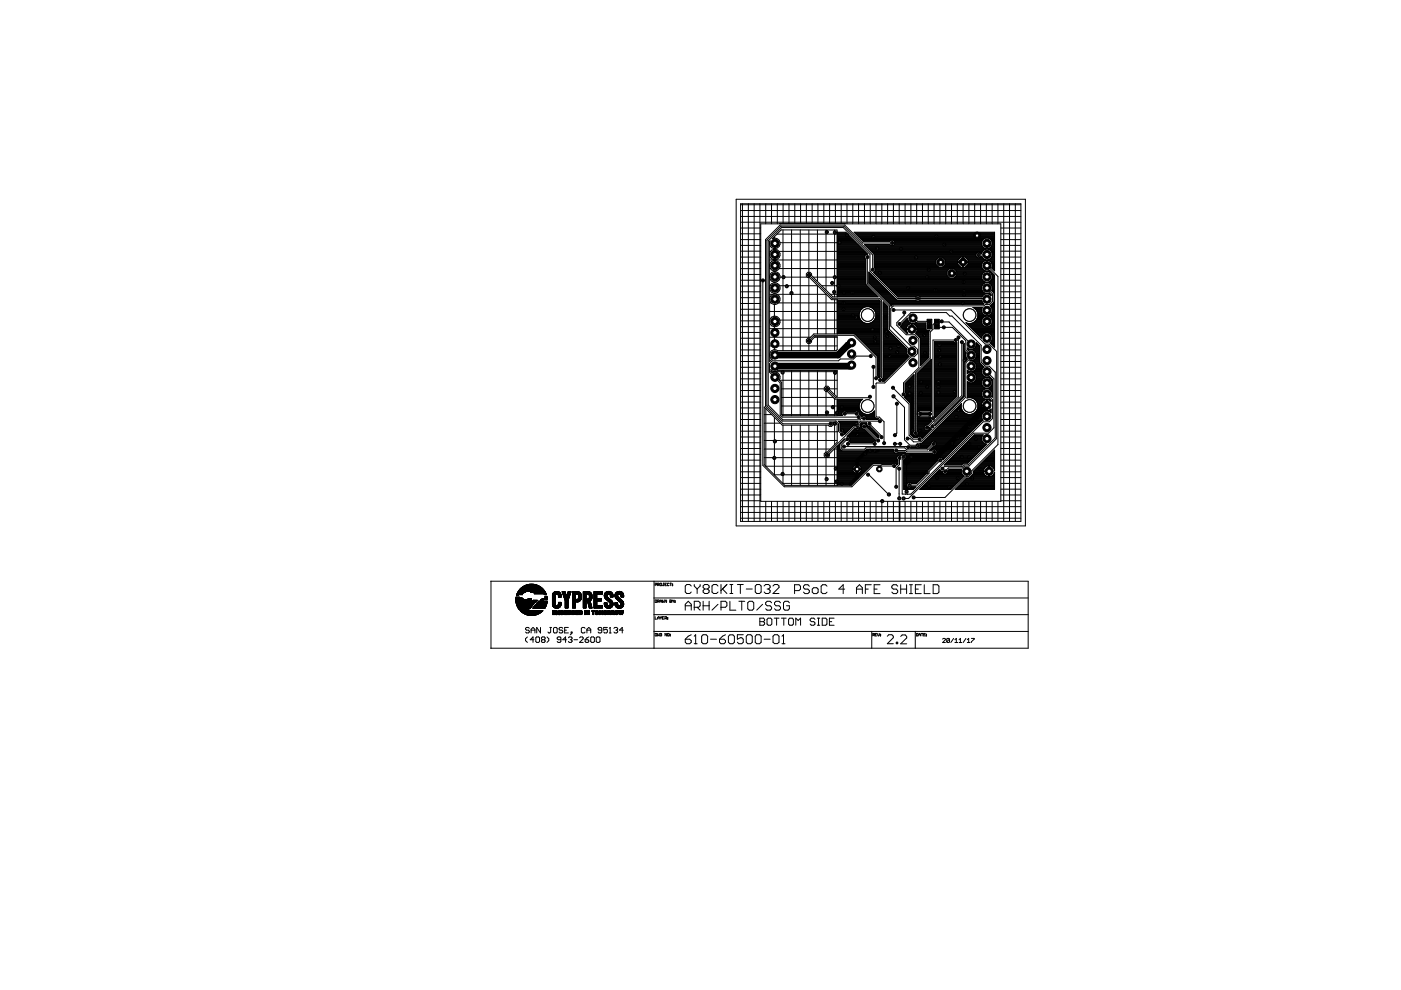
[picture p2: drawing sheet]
<svg xmlns="http://www.w3.org/2000/svg" width="297mm" height="210mm" viewBox="0 0 297 210" stroke-linecap="round" stroke-linejoin="round" font-family="sans-serif">
<g fill="none" stroke="#000" stroke-width=".21">
<path d="M157 54.5h4.3M157 57h4.3M157 55.7h4.3M157 50.8h4.3M157 49.6h4.3M157 43.2h59.5v67.4h-59.5zM157 59.4h4.2M157 58.2h4.3M157 53.3h4.3M157 52h4.3M157 48.3h4.3M157 47.1h59.5"/>
<path d="M157 45.9h59.5M157 44.6h59.5M157 43.4h59.5M157.4 43.2v67.4M158.7 43.2v67.4M159.9 43.2v67.4M161.1 43.2v67.4M161.3 47.5h50.9v58.8h-50.9zM161.7 59.5v39.2l4.6 4.5h14.3l4.6-4.5 4.4 .1M162.3 43.2v4.3M163.2 51.8a1.11 1.11 0 0 0 1.4 .9 1.11 1.11 0 0 0 .7-1.5 1.11 1.11 0 0 0-1.6-.6l1.9-1.9 11.9 .1v14.1h-.9l-4.5-4.5v-.3l-.4-.4h-.4l-.3 .4v.4l.3 .3h.3l4.7 4.7h1.2v7.3h-4.9l-1 .9h-.3l-.3 .3v.5l.3 .3h.4l.4-.3v-.4l.7-.7h4.7v2.7l-.2 .2h-12.4a1.11 1.11 0 0 0-1.7 .7M163.2 51.4l.1-.3-.1 .1v25.4l.5-.4"/>
<path d="M163.2 56.1a1.12 1.12 0 0 1 1.7-.7 1.12 1.12 0 0 1 0 1.9 1.12 1.12 0 0 1-1.7-.7M163.2 58.5a1.12 1.12 0 0 1 1.7-.7 1.12 1.12 0 0 1 0 1.8 1.12 1.12 0 0 1-1.7-.7M163.2 58.8h.1M163.2 56.9h.1M163.2 55.1h14.3M163.2 53.3h.2M163.2 51.5h.1M163.3 53.3a1.12 1.12 0 0 1 1.8-.1 1.12 1.12 0 0 1-.3 1.8 1.12 1.12 0 0 1-1.6-.8M163.3 53.3l-.1 .4M163.6 43.2v4.3M164.2 50.2v.3M164.2 52.7v.2"/>
<path d="M164.2 55.1v.1M164.2 57.4v.2M164.2 59.8v.2M164.7 49.6h12.8M164.8 43.2v4.3M165.1 53.3h18.3M165.2 56.9h12.3M165.4 58.8h5.8M165.4 51.5h12.1M166 48.7v25.6M166 43.2v4.2M167.3 43.2v4.2"/>
<path d="M167.8 48.7v25.6M168.5 43.2v4.2M169.7 48.7v25.6M169.7 43.2v4.2M171 43.2v4.2M171.5 48.8v8.9M171.5 58.8v12.9M171.5 58.3l5 4.9h10l.4 .5v16.3l-.3 .3v.3M172.2 43.2v4.2M172.4 58.8h5.1M173.3 48.8v10.9M173.4 43.2v4.2"/>
<path d="M174.7 43.2v4.2M175.1 48.8v12.7M175.9 43.2v4.2M177 48.8v14.1M177.1 43.2v4.2M177.5 57.7h6.1M177.5 52.7h5.2M177.5 58.8h6.1M177.5 52.9h5.4M177.5 55.1h6.1M177.5 57.4h6.1M177.5 57.6h6.1"/>
<path d="M177.5 59.9h6.1M177.5 49.2h1.8l4.7 4.7a.59 .59 0 0 0-.7 .4 .59 .59 0 0 0 .3 .7M177.5 55.2h6.1M177.5 51.2h3.8M177.5 52.1h4.7M177.5 53.8h6.3M177.5 54.6h5.8M177.5 59.8h6.1M177.5 55.5h6.1M177.5 54.5h5.8M177.5 56.6h6.1M177.5 50.4h3"/>
<path d="M177.5 59.7h6.1M177.5 59.6h6.1M177.5 59.5h6.1M177.5 59.4h6.1M177.5 59.3h6.1M177.5 59.2h6.1M177.5 59.1h6.1M177.5 58.9h6.1M177.5 58.7h6.1M177.5 58.6h6.1M177.5 58.5h6.1M177.5 58.4h6.1"/>
<path d="M177.5 58.3h6.1M177.5 58.2h6.1M177.5 58.1h6.1M177.5 58h6.1M177.5 57.8h6.1M177.5 57.5h6.1M177.5 57.3h6.1M177.5 57.2h6.1M177.5 57.1h6.1M177.5 57h6.1M177.5 56.9h6.1M177.5 56.7h6.1"/>
<path d="M177.5 56.5h6.1M177.5 56.4h6.1M177.5 56.3h6.1M177.5 56.2h6.1M177.5 56.1h6.1M177.5 56h6.1M177.5 55.9h6.1M177.5 55.7h6.1M177.5 55.6h6.1M177.5 55.4h6.1M177.5 55.3h6.1M177.5 55h6"/>
<path d="M177.5 54.9h5.9M177.5 54.8h5.9M177.5 54.4h5.8M177.5 54.3h5.8M177.5 54.2h5.9M177.5 54.1h6M177.5 54h6.1M177.5 53.9h6.4M177.5 53.6h6.2M177.5 53.5h6.1M177.5 53.4h6M177.5 53.2h5.8"/>
<path d="M177.5 53.1h5.7M177.5 53h5.5M177.5 52.8h5.3M177.5 52.5h5.1M177.5 52.4h5M177.5 52.3h4.9M177.5 52.2h4.8M177.5 52h4.6M177.5 51.9h4.4M177.5 51.8h4.3M177.5 51.7h4.2M177.5 51.6h4.1"/>
<path d="M177.5 51.4h4M177.5 51.3h3.9M177.5 51.1h3.7M177.5 51h3.6M177.5 50.9h3.5M177.5 50.8h3.3M177.5 50.7h3.2M177.5 50.6h3.1M177.5 50.3h2.9M177.5 50.2h2.8M177.5 50.1h2.7M177.5 50h2.6"/>
<path d="M177.5 49.9h2.5M177.5 49.8h2.4M177.5 49.7h2.2M177.5 49.6h2.1M177.5 49.5h2M177.5 49.3h1.9M178.4 43.2v4.2M179.6 43.2v4.3M180.8 43.2v4.3M181.2 49.3h29.7M181.3 49.5h29.6M181.4 49.6h29.5"/>
<path d="M181.5 49.7h29.4M181.6 49.8h29.3M181.8 49.9h29.1M181.9 50h29M182 50.1h28.9M182 43.2v4.3M182.1 50.2h28.8M182.2 50.3h28.7M182.3 50.4h28.6M182.4 50.6h26.4M182.5 50.7h26.1M182.6 50.8h25.8"/>
<path d="M182.7 50.9h25.6M182.9 51h6M183 51.1h5.7M183.3 43.2v4.3M183.3 51.9h5.4M183.4 52h5.4M183.5 52.1h24.7M183.6 55v5.3l2.6 2.6h-8.7M183.6 52.2h24.7M183.7 52.3h24.7M183.9 52.4h24.6M183.9 54.5v5.7l4.7 4.7v4.9l4.7 4.7"/>
<path d="M184 52.5h24.6M184.1 52.7h24.7M184.2 52.8h26.7M184.2 57.7h.1M184.2 58.8h1.1M184.2 59.9h2.2M184.2 57.7l5.9 5.9h4M184.2 57.7v2.3l4.7 4.7v.2l.4-.4M184.2 59.8h2.1M184.2 59.7h2M184.2 59.6h1.9M184.2 59.5h1.8"/>
<path d="M184.2 59.4h1.7M184.2 59.3h1.6M184.2 59.2h1.5M184.2 59.1h1.4M184.2 58.9h1.2M184.2 58.7h1M184.2 58.6h.9M184.2 58.5h.8M184.2 58.4h.7M184.2 58.3h.6M184.2 58.2h.5M184.2 58.1h.4"/>
<path d="M184.2 58h.3M184.2 57.8h.1M184.3 52.9h24.6M184.4 53h24.2M184.5 53.1h24M184.5 43.2v4.3M184.6 53.2h23.8M184.7 53.3h23.6M184.8 53.4h23.4M185 53.5h22.2M185 57.2v-3.1l-6.1-6.1h-13.3l-3 2.9v35.1l3.3 3.3h11.3l.6 .6v1.5l.7 .7M185.1 53.6h22"/>
<path d="M185.2 53.8h21.7M185.3 57.7h15.5M185.3 57.8h15.5M185.3 53.9h21.6M185.4 55.1h13.1M185.4 55.2h13M185.4 53.9v2.8M185.4 56.7l.1 .2M185.4 54.6h13.5M185.4 55.5h13M185.4 54.5h18.3M185.4 56.6h18.3"/>
<path d="M185.4 56.5h13.5M185.4 56.4h13.4M185.4 56.3h13.3M185.4 56.2h13.2M185.4 56.1h13M185.4 56h13M185.4 55.9h13M185.4 55.7h13M185.4 55.6h13M185.4 55.4h13M185.4 55.3h13M185.4 55h13.2"/>
<path d="M185.4 54.9h13.3M185.4 54.8h13.4M185.4 54.4h21.6M185.4 54.3h21.5M185.4 54.2h21.5M185.4 54.1h21.5M185.4 54h21.5M185.4 56.7h22.8M185.4 58h15.4M185.4 57.6h15.4M185.5 58.1h15.3M185.5 56.9h22.7"/>
<path d="M185.5 57.5l-.3 .2 5.2 5.3h3.7M185.5 56.9l.1 .4M185.5 57.5h15.3M185.5 57h15.8M185.6 57.4h15.3M185.6 57.1h15.6M185.6 57.3l-.1 .2M185.6 58.2h15.2M185.6 57.3h15.4M185.6 57.2h15.5M185.7 58.3h15.1M185.7 43.2v4.3"/>
<path d="M185.8 58.4h15M185.9 58.5h15M186.1 58.6h14.9M186.2 58.7h14.9M186.3 58.8h14.9M186.4 58.9h14.9M186.5 59.1h21.7M186.6 59.2h21.6M186.7 59.3h21.6M186.8 59.4h21.5M186.9 59.5h21.5M187 43.2v4.3"/>
<path d="M187 59.6h21.5M187.2 59.7h21.5M187.3 59.8h23.6M187.4 59.9h23.5M188.2 43.2v4.3M188.8 52l-.1-.2h-5.4l2.1 2.1M188.8 52l.2 .1M189.1 51.5h-6.2l-3.8-3.8h-13.7l-3.1 3.1v35.4l3.7 3.7h10.1M189.4 43.2v4.3M189.4 51h18.9M189.5 51a.57 .57 0 0 0-.8 .2h-5.7l-1.9-2h29.8v8.2M189.5 51l.1 .2"/>
<path d="M189.5 52h18.7M189.6 51.1h18.6M189.6 51.9h18.5M189.6 51.2l.1 .2M189.7 51.2h18.5M189.7 51.8h18.4M189.7 51.3h18.4M189.7 51.4a.59 .59 0 0 1-.4 .7M189.7 51.7h18.4M189.7 51.6h18.4M189.7 51.4h18.4M190.6 43.2v4.3"/>
<path d="M191.9 43.2v4.3M193.1 43.2v4.3M194.4 43.2v4.3M195.6 43.2v4.3M196.8 43.2v4.3M198 43.2v4.3M198.4 55.2v.8l.6 .6M199 54.5l-.6 .7M199.3 43.2v4.3M199.9 54.5l.6 .7M200 54.6h3.6M200 56.5h3.6"/>
<path d="M200.1 54.8h3.4M200.1 56.4h3.3M200.2 54.9h3.1M200.2 56.3h3.1M200.3 55h2.9M200.3 56.2h2.9M200.4 55.1h2.7M200.4 56.1h2.7M200.5 55.2h2.6M200.5 55.5h7.9M200.5 55.2v.8l-.6 .6M200.5 56h2.6"/>
<path d="M200.5 55.9h2.6M200.5 55.7h2.6M200.5 55.6h3.6M200.5 55.4h2.6M200.5 55.3h2.6M200.5 43.2v4.3M200.8 57.5l.6-.6h.8l.6 .6v.9M200.8 57.5v.9M200.8 58.4l.6 .6h.8l.6-.6M201.7 43.2v4.3M202.3 57h6M202.3 58.9h5.8"/>
<path d="M202.4 57.1h6M202.4 58.8h5.7M202.5 58.7h5.6M202.5 57.2h6M202.6 58.6h5.5M202.6 57.3h6M202.7 57.4h6.2M202.7 58.5h5.4M202.8 57.5h7.2M202.8 57.7h5.8M202.8 57.6h6.1M202.8 58.4h5.3"/>
<path d="M202.8 58.3h5.4M202.8 58.2h5.4M202.8 58.1h5.5M202.8 58h5.6M202.8 57.8h5.7M203 43.2v4.3M203.1 55.5v-.4l.6-.6h.4v2.2h-.4l-.6-.7v-.4h2.2v.4l-.7 .7h-.4v-2.2h.4l.7 .6v.4M204.1 55.1h.1M204.1 55.2h.1M204.1 54.6h.1M204.1 54.5h.1M204.1 56.6h.1"/>
<path d="M204.1 56.5h.1M204.1 56.4h.1M204.1 56.3h.1M204.1 56.2h.1M204.1 56.1h.1M204.1 56h.1M204.1 55.9h.1M204.1 55.7h.1M204.1 55.4h.1M204.1 55.3h.1M204.1 55h.1M204.1 54.9h.1"/>
<path d="M204.1 54.8h.1M204.2 43.2v4.3M204.2 55.6h4.1M204.6 54.5h2.5M204.7 56.6h3.4M204.8 54.6h3.5M204.8 56.5h3.3M204.9 54.8h3.5M204.9 56.4h3.2M205 54.9h3.5M205 56.3h3.1M205.1 55h3.6"/>
<path d="M205.1 56.2h3M205.2 55.1h5.7M205.2 56.1h2.9M205.3 55.2h5.6M205.3 56h2.9M205.3 55.9h2.9M205.3 55.7h3M205.3 55.4h3.3M205.3 55.3h3.5M205.4 43.2v4.3M206.7 43.2v4.3M206.9 54a.59 .59 0 0 0 .4 .7"/>
<path d="M207.7 53.5h.5M207.8 54.5h.4M207.9 53.6h.3M207.9 43.2v4.3M207.9 54.4h.3M208 54.4h.2l.4 .5 .4 .2M208 54.4h.1M208 54.4l-.4 .3M208 53.8a.6 .6 0 0 0-.6-.3 .6 .6 0 0 0-.5 .5M208.1 58.9l.2 .5 .7 .4M208.3 55.7l-.2 .4 .2 .9M208.3 58.1l-.2 .8"/>
<path d="M208.3 57l.3 .3M208.3 53.3l-.2 .4h-.1M208.3 53.3a1.17 1.17 0 0 1 1.9 0M208.3 58.1a1.14 1.14 0 0 1 1.9 0M208.6 57.3l.4 .2 .8-.2 1.1 1.1M208.6 55.4l-.3 .3M209 50.5a1.15 1.15 0 0 0-.7 1.7 1.15 1.15 0 0 0 1.9 0 1.15 1.15 0 0 0-.7-1.7M209 59.9a1.18 1.18 0 0 0-.9 1.4M209 55.2l-.4 .2M209.1 43.2v4.3M209.2 56.3l2.4 2.3v35.7l-5.6 5.5v.6l-.6 .6h-.6l-4.4 4.5h-6.7M209.2 54l-1.7 .1"/>
<path d="M209.5 59.9a1.18 1.18 0 0 1 .9 1.4M209.5 55.2l.7 .5M209.6 52.9h1.3M209.6 57.6h.5M209.6 57.4h.3M209.7 52.7h1.2M209.7 50.6h1.2M209.7 55.3h1.2M209.8 59.7h1.1M209.8 55h1.1M209.8 53h1.1M209.9 57.7h.3"/>
<path d="M209.9 52.5h1M209.9 55.4h1M209.9 50.7h1M210 59.6h.9M210 54.9h.9M210 53.1h.9M210 57.8h.3M210 52.4h.9M210 55.5h.9M210 50.8h.9M210.1 59.5h.8M210.1 54.8h.8"/>
<path d="M210.1 58h.3M210.1 53.2h.8M210.1 52.3h.8M210.1 55.6h.8M210.1 50.9h.8M210.2 59.4h.7M210.2 54.6h.7M210.2 53.3h.7M210.2 55.7l.2 .4-.1 .7 .6 .6M210.2 58.1l.2 .8M210.2 53.3l.2 .4M210.2 58.1h.4"/>
<path d="M210.2 59.3h.7M210.2 55.7h.7M210.2 52.2h.7M210.2 51h.7M210.2 54.5h.7M210.2 58.2h.5M210.2 53.4h.7M210.3 52.1h.6M210.3 55.9h.6M210.3 51.1h.6M210.3 59.2h.6M210.3 58.3h.5"/>
<path d="M210.3 56.9h.6M210.3 54.4h.6M210.3 53.5h.6M210.3 51.2h.6M210.3 56.7h.6M210.3 56h.6M210.3 52h.6M210.3 59.1h.6M210.3 54.3h.6M210.3 53.6h.6M210.4 43.2v4.3M210.4 56.6h.5"/>
<path d="M210.4 58.4h.5M210.4 51.9h.5M210.4 51.3h.5M210.4 58.8h.5M210.4 53.7a1.14 1.14 0 0 1-.9 1.4M210.4 53.8h.5M210.4 58.9l-.5 .8-.4 .1M210.4 58.9h.5M210.4 58.7h.5M210.4 58.6h.5M210.4 58.5h.5M210.4 56.5h.5"/>
<path d="M210.4 56.4h.5M210.4 56.3h.5M210.4 56.2h.5M210.4 56.1h.5M210.4 54.2h.5M210.4 54.1h.5M210.4 54h.5M210.4 53.9h.5M210.4 51.8h.5M210.4 51.7h.5M210.4 51.6h.5M210.4 51.4h.5"/>
<path d="M210.4 57h.5M210.5 57.1h.4M210.6 57.2h.3M210.7 57.3h.2M210.8 57.4h.1M210.9 58.4v15.2l-1-.9 .5-.8M211.6 43.2v4.3M212.2 54.5h4.3M212.2 57h4.3M212.2 55.7h4.3M212.2 50.8h4.3M212.2 49.6h4.3"/>
<path d="M212.2 59.4h4.3M212.2 58.2h4.3M212.2 53.3h4.3M212.2 52h4.3M212.2 48.3h4.3M212.8 43.2v67.4M214 43.2v67.4M215.3 43.2v67.4M157 71.7h4.3M157 69.3h4.3M157 77.9h4.3M157 70.5h4.3"/>
<path d="M157 68h4.3M157 66.8h4.3M157 65.6h4.3M157 64.3h4.3M157 63.1h4.3M157 73h4.3M157 79.1h4.3M157 76.6h4.3M157 75.4h4.3M157 74.2h4.3M157 61.9h4.3M157 60.6h4.3"/>
<path d="M163.2 60.9a1.12 1.12 0 0 1 1.7-.8 1.12 1.12 0 0 1 0 1.9 1.12 1.12 0 0 1-1.7-.7M163.2 63.2a1.12 1.12 0 0 1 1.7-.7 1.12 1.12 0 0 1 0 1.9 1.12 1.12 0 0 1-1.7-.8M163.2 67.9a1.12 1.12 0 0 1 1.7-.7 1.12 1.12 0 0 1 0 1.9 1.12 1.12 0 0 1-1.7-.7M163.2 75.5l.4 .7M163.2 75.2h.1M163.2 73.3h14.3M163.2 71.5h8.7M163.2 69.7h14.3M163.2 67.9h.1M163.2 66h14.3M163.2 64.2h.3M163.2 62.4h.7"/>
<path d="M163.2 60.6h.1M163.4 78.8v-.4a1.05 1.05 0 0 0 1.5 .2h12.6v5.4h-.2l-1.4-1.4v-.4l-.4-.3h-.4l-.3 .3v.5l.3 .3h.3l1.6 1.6h5.9l-.5 .5M163.4 78.8l.3 .2a1.11 1.11 0 0 1 1.4 .2 1.11 1.11 0 0 1 .1 1.4l.5 .5v6.8l.3 .2h11.5v-3.5M163.4 78.8h14.1M164.2 62.2v.1M164.2 64.5v2.6M164.2 69.3v4.9M164.2 78.7v.2M164.3 72.9v.1M164.7 62.4h10.5M165 64.2h21.6M165.3 60.6h8.1"/>
<path d="M165.3 67.9h17.2M166 78.6v9.5M167.8 78.6v9.5M169.7 78.6v9.5M171.5 72.8v1.5M171.5 78.6v9.5M171.5 72.3l1.2-1.2h8.3l4.7 4.7v4.4M172.7 71.5h4.8M173.3 60.5v10.3M173.3 71.4v2.9M173.3 78.6v9.5M174.2 60.6h9.6"/>
<path d="M175.1 62.3v8.5M175.1 71.4v2.9M175.1 78.6v3.3M176 62.4h1.5M177 63.5v7.3M177 71.4v2.9M177 78.6v5.1M177.5 69.3h9.1M177.5 62.4h8.1M177.5 64.6h9.1M177.5 63.6h8.9l.2 .2M177.5 68.4h5.7"/>
<path d="M177.5 70.6h9.1M177.5 69.8h9.1M177.5 68.6h9.1M177.5 65.2h5.6M177.5 62.7h8.4M177.5 62.3h8M177.5 70.5h9.1M177.5 70.4h9.1M177.5 70.3h9.1M177.5 70.2h9.1M177.5 70.1h9.1M177.5 70h9.1"/>
<path d="M177.5 69.7h9.1M177.5 69.6h9.1M177.5 69.5h9.1M177.5 69.4h9.1M177.5 69.2h9.1M177.5 69.1h9.1M177.5 69h9.1M177.5 68.9h9.1M177.5 68.7h9.1M177.5 68.5h6M177.5 68.3h5.4M177.5 68.2h5.3"/>
<path d="M177.5 68.1h5.2M177.5 68h5.1M177.5 67.8h4.9M177.5 67.6h4.9M177.5 67.5h4.8M177.5 67.4h4.8M177.5 67.3h4.7M177.5 67.2h4.7M177.5 67.1h4.7M177.5 67h4.7M177.5 66.9h4.7M177.5 66.8h4.7"/>
<path d="M177.5 66.7h4.7M177.5 66.5h4.7M177.5 66.4h4.7M177.5 66.3h4.7M177.5 66.2h4.8M177.5 66.1h4.8M177.5 66h4.9M177.5 65.9h4.9M177.5 65.8h5M177.5 65.7h5.1M177.5 65.6h5.2M177.5 65.4h5.3"/>
<path d="M177.5 65.3h5.4M177.5 65.1h5.9M177.5 65h9.1M177.5 64.9h9.1M177.5 64.8h9.1M177.5 64.7h9.1M177.5 64.5h9.1M177.5 64.3h9.1M177.5 64.1h9.1M177.5 64h9.1M177.5 63.9h9.1M177.5 63.8h9.1"/>
<path d="M177.5 63.7h9M177.5 62.8h8.5M177.5 62.6h8.3M177.5 62.5h8.2M177.5 62.1h7.9M177.5 62h7.8M177.5 61.9h7.7M177.5 61.8h7.6M177.5 61.7h7.4M177.5 61.6h7.3M177.5 61.5h7.2M177.5 61.4h7.1"/>
<path d="M177.5 61.3h7M177.5 61.2h6.9M177.5 61h6.8M177.5 60.9h6.7M177.5 60.8h6.6M177.5 60.7h6.4M177.5 60.5h6.2M177.5 60.4h6.1M177.5 60.3h6.1M177.5 60.2h6.1M177.5 60h6.1M180.5 72.5v.2"/>
<path d="M180.5 77.4l-.4 .2M181.2 70.8l4.9 4.8v4.1l.1 .2M181.3 70.8h5.3M181.4 71h5.2M181.5 71.1h5.1M181.6 71.2h5M181.7 71.3h4.9M181.8 71.4h4.8M181.9 71.5h4.7M182 71.6h4.6M182.1 71.7h4.5M182.2 66.4v.8l.2 .6 .5 .5"/>
<path d="M182.2 66.4a1.81 1.81 0 0 1 1.7-1.4 1.81 1.81 0 0 1 1.8 1.4M182.2 71.8h4.4M182.4 71.9h4.2M182.5 72.1h4.1M182.6 72.2h4M182.7 72.3h3.9M182.8 72.4h3.8M182.9 72.5h3.7M182.9 68.3l.7 .3h.7l.6-.3M183 72.6h3.6M183.1 72.7h3.5M183.2 72.8h3.4"/>
<path d="M183.3 72.9h3.3M183.5 73h3.1M183.6 73.2h3M183.7 73.3h2.9M183.8 73.4h2.8M183.9 73.5h2.7M184 73.6h2.6M184.1 73.7h2.5M184.2 73.8h2.4M184.2 60h2.4M184.3 73.9h2.3M184.3 60.2h2.4"/>
<path d="M184.4 68.5h2.2M184.4 74h2.2M184.4 60.3h2.4M184.5 65.1h2.1M184.6 60.4h2.3M184.6 74.1h2M184.6 75.5h-3l-.6 .6h-2.8l-.4 .4h-14.1l-.5 .6v1.8l2.2 2.3v6.8l.5 .4h16.1M184.7 68.4h1.9M184.7 60.5h2.3M184.7 74.3h1.9M184.7 65.2h1.9M184.8 60.6h2.3"/>
<path d="M184.8 74.4h1.8M184.9 74.5h1.7M184.9 60.7h2.3M184.9 68.3h1.7M185 65.3h1.6M185 74.6h1.6M185 60.8h2.3M185 68.2h1.6M185.1 65.4h1.5M185.1 60.9h2.3M185.1 74.7h1.5M185.1 68.1h1.5"/>
<path d="M185.2 77.8v4.2M185.2 65.6h1.4M185.2 61h2.3M185.2 74.8h1.4M185.3 68h1.3M185.3 65.7h1.3M185.3 74.9h1.3M185.3 61.2h2.4M185.4 67.9h1.2M185.4 65.8h1.2M185.4 75h1.2M185.4 67.8h1.2"/>
<path d="M185.4 61.3h2.4M185.5 65.9h1.1M185.5 67.6h1.1M185.5 66h1.1M185.5 75.1h1.1M185.5 67.5h1.1M185.5 61.4h2.4M185.6 66.1h1M185.6 67.4h1M185.6 66.2h1M185.6 67.3h1M185.7 66.3h.9"/>
<path d="M185.7 61.5h2.3M185.7 75.2h.9M185.7 67.2h.9M185.7 66.4v.8l-.3 .6-.5 .5M185.7 67.1h.9M185.7 67h.9M185.7 66.9h.9M185.7 66.8h.9M185.7 66.7h.9M185.7 66.5h.9M185.7 66.4h.9M185.8 61.6h2.3"/>
<path d="M185.8 75.4h.8M185.9 75.5h.7M185.9 61.7h2.3M186 75.6h.6M186 61.8h2.3M186.1 76.2h.5M186.1 78.9h.5M186.1 78.6h.5M186.1 78.8h.5M186.1 77.1h.5M186.1 79.7h.5M186.1 79.6h.5"/>
<path d="M186.1 79.4h.5M186.1 79.3h.5M186.1 79.2h.5M186.1 79.1h.5M186.1 79h.5M186.1 78.7h.5M186.1 78.4h.5M186.1 78.3h.5M186.1 78.2h.5M186.1 78.1h.5M186.1 78h.5M186.1 77.9h.5"/>
<path d="M186.1 77.8h.5M186.1 77.7h.5M186.1 77.6h.5M186.1 77.5h.5M186.1 77.3h.5M186.1 77.2h.5M186.1 77h.5M186.1 76.9h.5M186.1 76.8h.5M186.1 76.7h.5M186.1 76.6h.5M186.1 76.5h.5"/>
<path d="M186.1 76.4h.5M186.1 76.1h.5M186.1 76h.5M186.1 75.9h.5M186.1 75.8h.5M186.1 75.7h.5M186.1 61.9h2.3M186.1 79.8h.5M186.2 62h2.3M186.2 79.9l.1 .2M186.2 79.9h.4M186.3 80h.2"/>
<path d="M186.3 62.1h2.4M186.4 62.3h2.4M186.5 62.4h2.4M186.6 70.7l-9.1 .1M186.6 79.9l-.3 .2M186.6 63.8v16.1M186.6 62.5h2.4M186.8 62.6h2.3M186.9 62.7h2.3M187 62.8h2.3M187.1 62.9h2.3M187.2 63h2.3"/>
<path d="M187.3 76.2h4.7M187.3 74.1h4.9M187.3 71.4h2.4M187.3 72.8h3.8M187.3 71.7h2.7M187.3 69.3h.9M187.3 64.6h.5M187.3 78.9h2.1M187.3 78.6h2.4M187.3 78.8h2.2M187.3 75.1h5M187.3 73.4h4.4"/>
<path d="M187.3 71.5h2.5M187.3 67.9h.9M187.3 64.2h.2M187.3 70.7h1.7M187.3 68.4h.9M187.3 70.6h1.6M187.3 69.8h.9M187.3 68.6h.9M187.3 64v16.2l-.2 .1M187.3 64l.9 1M187.3 77.1h3.9M187.3 74h5"/>
<path d="M187.3 65.2h.9M187.3 80h1M187.3 79.9h1.1M187.3 79.8h1.2M187.3 79.7h1.3M187.3 79.6h1.4M187.3 79.4h1.5M187.3 79.3h1.7M187.3 79.2h1.8M187.3 79.1h1.9M187.3 79h2M187.3 78.7h2.3"/>
<path d="M187.3 78.4h2.5M187.3 78.3h2.6M187.3 78.2h2.8M187.3 78.1h2.9M187.3 78h3M187.3 77.9h3.1M187.3 77.8h3.2M187.3 77.7h3.3M187.3 77.6h3.4M187.3 77.5h3.5M187.3 77.3h3.6M187.3 77.2h3.8"/>
<path d="M187.3 77h4M187.3 76.9h4.1M187.3 76.8h4.2M187.3 76.7h4.3M187.3 76.6h4.4M187.3 76.5h4.5M187.3 76.4h4.6M187.3 76.1h4.9M187.3 76h5M187.3 75.9h5.1M187.3 75.8h5.2M187.3 75.7h5.3"/>
<path d="M187.3 75.6h5.4M187.3 75.5h5.3M187.3 75.4h5.2M187.3 75.2h5.1M187.3 75h5M187.3 74.9h4.9M187.3 74.8h4.9M187.3 74.7h4.9M187.3 74.6h4.9M187.3 74.5h4.9M187.3 74.4h4.9M187.3 74.3h4.9"/>
<path d="M187.3 73.9h4.9M187.3 73.8h4.8M187.3 73.7h4.7M187.3 73.6h4.6M187.3 73.5h4.5M187.3 73.3h4.3M187.3 73.2h4.1M187.3 73h4M187.3 72.9h3.9M187.3 72.7h3.7M187.3 72.6h3.6M187.3 72.5h3.5"/>
<path d="M187.3 72.4h3.4M187.3 72.3h3.3M187.3 72.2h3.1M187.3 72.1h3M187.3 71.9h2.9M187.3 71.8h2.8M187.3 71.6h2.6M187.3 71.3h2.3M187.3 71.2h2.2M187.3 71.1h2M187.3 71h1.9M187.3 70.8h1.8"/>
<path d="M187.3 70.5h1.5M187.3 70.4h1.4M187.3 70.3h1.3M187.3 70.2h1.2M187.3 70.1h1M187.3 70h.9M187.3 69.7h.9M187.3 69.6h.9M187.3 69.5h.9M187.3 69.4h.9M187.3 69.2h.9M187.3 69.1h.9"/>
<path d="M187.3 69h.9M187.3 68.9h.9M187.3 68.7h.9M187.3 68.5h.9M187.3 68.3h.9M187.3 68.2h.9M187.3 68.1h.9M187.3 68h.9M187.3 67.8h.9M187.3 67.6h.9M187.3 67.5h.9M187.3 67.4h.9"/>
<path d="M187.3 67.3h.9M187.3 67.2h.9M187.3 67.1h.9M187.3 67h.9M187.3 66.9h.9M187.3 66.8h.9M187.3 66.7h.9M187.3 66.5h.9M187.3 66.4h.9M187.3 66.3h.9M187.3 66.2h.9M187.3 66.1h.9"/>
<path d="M187.3 66h.9M187.3 65.9h.9M187.3 65.8h.9M187.3 65.7h.9M187.3 65.6h.9M187.3 65.4h.9M187.3 65.3h.9M187.3 65.1h.9M187.3 65h.9M187.3 64.9h.8M187.3 64.8h.7M187.3 64.7h.6"/>
<path d="M187.3 64.5h.4M187.3 64.3h.3M187.3 64.1h.1M187.3 64h.1M187.3 63.1h2.3M187.4 63.2h2.4M187.5 60h21.2M187.5 63.4h2.4M187.6 60.2h21M187.6 63.5h2.4M187.7 60.3h20.7M187.7 63.6h2.4"/>
<path d="M187.8 60.4h20.5M187.9 63.7h6.3M187.9 60.5h20.4M188 63.8h6.3M188 60.6h20.2M188.1 63.9h20.1M188.2 60.7h20M188.2 64h20.1M188.2 70l4.1 4-.1 .8 .1 .4M188.2 65v5M188.3 60.8h19.8M188.3 64.1h20"/>
<path d="M188.4 60.9h19.7M188.4 64.2h20M188.5 61h19.6M188.5 64.3h20.1M188.6 61.2h19.5M188.6 64.5h19.9M188.7 61.3h19.4M188.8 61.4h19.3M188.8 64.7h.3M188.9 64.9h.1M188.9 64.8h.1M188.9 61.5h19.3"/>
<path d="M189 61.6h19.2M189.1 61.7h19.2M189.3 61.8h19.1M189.4 61.9h19.1M189.4 65.7h12.2l7.3 7.3h.8l1.6 1.5v18.5l-5.9 5.8h-.9l-.4 .4h-3l-.7 .7M189.5 62h19.1M189.6 62.1h19.3M189.7 62.3h20.2M189.8 62.4h19.1M189.9 62.5h18.7M190 62.6h18.5M190.1 62.7h18.3"/>
<path d="M190.2 62.8h4.1M190.4 62.9h3.8M190.7 68.7l2.4-2.4h7.5l.8 .7h.4l6.2 6.2v3.6l.9 .8h.8l1.3 1.3v13.9l-5.7 5.8h-.9l-.4 .3h-3.8l-.4 .5M190.9 69.3h1.3M191 69.2h1.3M191 69.2l-.1 .1 1.4 1.3h.2l-.3-.5M191.1 69.4h1.1M191.1 69.1h1.3M191.2 69.5h1M191.2 69h1.3M191.3 69.6h.8M191.3 68.9h1.3"/>
<path d="M191.3 68.6h1.8M191.3 68.7h1.5M191.3 68.5h1.9M191.4 69.7h1.8M191.5 68.4h1.5M191.6 68.3h1.2M191.6 70h.5M191.7 68.2h1M191.7 66.3v.5l-1.6 1.6v.6l2 2h1.9l.8 .8v6.1l-3.2 3.3v2.4M191.7 70.1h.5M191.8 68.1h.8M191.8 70.2h.4"/>
<path d="M191.9 68h.6M191.9 70.3h.3M192 67.9h.5M192 70.4h.3M192.1 67.8h.3M192.1 69.7h2.4M192.1 69.9l.1 .2M192.1 69.7h.1M192.2 69.5l-.1 .2M192.2 70.5h.2M192.2 67.6h.2M192.3 69.2l-.1 .3"/>
<path d="M192.3 69.2a1.18 1.18 0 0 1 2 0M192.3 67.5h.1M192.3 75.2l.5 .3-5.3 5.4h-.4v-.6M192.9 68.4l.4 .2 .9-.2M192.9 68.4l-.3-.3-.2-.6-1.1 1.1-.3 .6M193.2 80h.6M193.2 69.3h.2M193.2 68.6v1.2h-1.7M193.2 69.6h.2M193.2 69.5h.2M193.2 69.4h.2M193.2 69.2h.2"/>
<path d="M193.2 69.1h.2M193.2 69h.2M193.2 68.9h.2M193.2 68.7h.2M193.3 79.9h.5M193.4 68.6v1.3l2.9-.1M193.4 69.7h2.9M193.4 79.8h.4M193.5 68.6h2.8M193.5 67.4l.5 .2 .5 .5 2.6 .1v1.1M193.5 79.7h.3M193.7 79.6h.1"/>
<path d="M193.8 79.4h.1M193.8 79.4v12M193.8 79.4l-1.9 1.9M193.8 68.7h2.5M193.9 68.5h2.4M194 68.9h2.3M194.1 63.6l.2 .2M194.1 63.6h.1M194.1 63h.1M194.1 68.4l2.2 .1v1.3M194.1 70.7l1.1 1v5.9l1.7-1.8M194.2 70.6h2.7"/>
<path d="M194.2 69h2.1M194.2 68.4l.2 .1M194.2 70.7h2.7M194.2 70.5h2.7M194.2 69.1h2.1M194.3 63.8h.6M194.3 62.8l-.2 .2M194.3 69.2l.2 .3M194.3 70.8h2.6M194.3 70.4h2.6M194.3 69.2h2M194.4 69.3h1.9"/>
<path d="M194.4 70.3h2.5M194.4 80h3.1M194.4 79.9h3.1M194.4 79.8h3.1M194.4 79.7h3.1M194.4 79.6h3.1M194.4 79.4h3.1M194.4 79.3h3.1M194.4 79.2h3.1M194.4 71h2.5M194.4 70.2h2.6M194.4 69.4h1.9"/>
<path d="M194.5 69.5v.2M194.5 70.1l-.4 .6M194.5 70.1h2.6M194.5 69.5h1.8M194.5 70h1.9M194.5 69.6h1.8M194.5 69.7h.1M194.5 69.9v.2M194.5 62.7l-.2 .1M194.5 79.1h3M194.5 71.1h2.4M194.6 79h2.9"/>
<path d="M194.6 71.2h2.3M194.7 62.7l.2 .1M194.8 78.9h2.7M194.8 71.3h2.1M194.9 78.8h2.6M194.9 71.4h2M194.9 63.8h13.3M194.9 62.8h13.4M195 78.7h2.5M195 71.5h1.9M195.1 62.9h13.1M195.1 78.6h2.4"/>
<path d="M195.1 63.7h13M195.1 71.6h1.8M195.1 63.6h13l.5 .8-.1 .1-19.8 .1M195.1 63.6h.1M195.1 63.6l-.2 .2M195.2 76.2h1.2M195.2 74.1h1.7M195.2 72.8h1.7M195.2 71.7h1.7M195.2 75.1h1.7M195.2 73.4h1.7M195.2 77.1h.4"/>
<path d="M195.2 74h1.7M195.2 77.5h.1M195.2 77.3h.1M195.2 77.2h.3M195.2 77h.5M195.2 76.9h.6M195.2 76.8h.7M195.2 76.7h.8M195.2 76.6h.9M195.2 76.5h1M195.2 76.4h1.1M195.2 76.1h1.4"/>
<path d="M195.2 76h1.5M195.2 75.9h1.6M195.2 75.8h1.7M195.2 75.7h1.7M195.2 75.6h1.7M195.2 75.5h1.7M195.2 75.4h1.7M195.2 75.2h1.7M195.2 75h1.7M195.2 74.9h1.7M195.2 74.8h1.7M195.2 74.7h1.7"/>
<path d="M195.2 74.6h1.7M195.2 74.5h1.7M195.2 74.4h1.7M195.2 74.3h1.7M195.2 73.9h1.7M195.2 73.8h1.7M195.2 73.7h1.7M195.2 73.6h1.7M195.2 73.5h1.7M195.2 73.3h1.7M195.2 73.2h1.7M195.2 73h1.7"/>
<path d="M195.2 72.9h1.7M195.2 72.7h1.7M195.2 72.6h1.7M195.2 72.5h1.7M195.2 72.4h1.7M195.2 72.3h1.7M195.2 72.2h1.7M195.2 72.1h1.7M195.2 71.9h1.7M195.2 71.8h1.7M195.2 78.4h2.3M195.3 78.3h2.2"/>
<path d="M195.4 78.2h2.1M195.5 78.1h2M195.6 78h1.9M195.7 77.9h1.8M195.9 77.8h1.6M196 77.7h1.5M196.1 77.6h1.4M196.2 77.5h1.3M196.3 69.8l.1 .2h.7l-.2 .3v5.5M196.3 77.3h1.2M196.4 77.2h1.1M196.5 77.1h1"/>
<path d="M196.6 77h.9M196.7 76.9h.8M196.8 76.8h.7M197 76.7h.5M197.1 76.6h.4M197.2 76.5h.3M197.3 76.4h.2M197.4 76.2h.1M198.1 76.2h4.8M198.1 74.1h4.8M198.1 72.8h4.8M198.1 78.9h4.8"/>
<path d="M198.1 78.6h4.8M198.1 78.8h4.8M198.1 75.1h4.8M198.1 73.4h4.8M198.1 72.4h4l.4 .3 .4-.1v11.4l-4.5 4.5-.3-.3zM198.1 77.1h4.8M198.1 74h4.8M198.1 80h4.8M198.1 79.9h4.8M198.1 79.8h4.8M198.1 79.7h4.8M198.1 79.6h4.8"/>
<path d="M198.1 79.4h4.8M198.1 79.3h4.8M198.1 79.2h4.8M198.1 79.1h4.8M198.1 79h4.8M198.1 78.7h4.8M198.1 78.4h4.8M198.1 78.3h4.8M198.1 78.2h4.8M198.1 78.1h4.8M198.1 78h4.8M198.1 77.9h4.8"/>
<path d="M198.1 77.8h4.8M198.1 77.7h4.8M198.1 77.6h4.8M198.1 77.5h4.8M198.1 77.3h4.8M198.1 77.2h4.8M198.1 77h4.8M198.1 76.9h4.8M198.1 76.8h4.8M198.1 76.7h4.8M198.1 76.6h4.8M198.1 76.5h4.8"/>
<path d="M198.1 76.4h4.8M198.1 76.1h4.8M198.1 76h4.8M198.1 75.9h4.8M198.1 75.8h4.8M198.1 75.7h4.8M198.1 75.6h4.8M198.1 75.5h4.8M198.1 75.4h4.8M198.1 75.2h4.8M198.1 75h4.8M198.1 74.9h4.8"/>
<path d="M198.1 74.8h4.8M198.1 74.7h4.8M198.1 74.6h4.8M198.1 74.5h4.8M198.1 74.4h4.8M198.1 74.3h4.8M198.1 73.9h4.8M198.1 73.8h4.8M198.1 73.7h4.8M198.1 73.6h4.8M198.1 73.5h4.8M198.1 73.3h4.8"/>
<path d="M198.1 73.2h4.8M198.1 73h4.8M198.1 72.9h4.8M198.1 72.7h4.8M198.1 72.6h4.3M198.1 72.5h4.1M198.6 69.3v.1h3.3l2.9 2.8v2l1.1 1.1-.1 .1v.5l-1 1v7.3l-9.6 9.5h-1.5l-.7-.7h-.6M199.6 68.1v.2M202.6 72.1h-4.8v16.6M203.2 71.5v12.7l-6.7 6.5M203.9 72.5v11.4l-6.2 6.2v.3M204.2 76.2h.8"/>
<path d="M204.2 74.1h.2M204.2 78.9h.2M204.2 78.6h.2M204.2 78.8h.2M204.2 75.1h.5M204.2 73.4h.2M204.2 77.1h.2M204.2 74h.2M204.2 73v11l-6 6.1v.2l6.2-6.3v-7.2M204.2 73l.2-.2v1.6M204.2 80h.2M204.2 79.9h.2"/>
<path d="M204.2 79.8h.2M204.2 79.7h.2M204.2 79.6h.2M204.2 79.4h.2M204.2 79.3h.2M204.2 79.2h.2M204.2 79.1h.2M204.2 79h.2M204.2 78.7h.2M204.2 78.4h.2M204.2 78.3h.2M204.2 78.2h.2"/>
<path d="M204.2 78.1h.2M204.2 78h.2M204.2 77.9h.2M204.2 77.8h.2M204.2 77.7h.2M204.2 77.6h.2M204.2 77.5h.2M204.2 77.3h.2M204.2 77.2h.2M204.2 77h.2M204.2 76.9h.2M204.2 76.8h.2"/>
<path d="M204.2 76.7h.3M204.2 76.6h.4M204.2 76.5h.6M204.2 76.4h.7M204.2 76.1h.9M204.2 76h.8M204.2 75.9h.7M204.2 75.8h.7M204.2 75.7h.6M204.2 75.6h.6M204.2 75.5h.5M204.2 75.4h.5"/>
<path d="M204.2 75.2h.5M204.2 75h.6M204.2 74.9h.6M204.2 74.8h.7M204.2 74.7h.6M204.2 74.6h.5M204.2 74.5h.4M204.2 74.4h.2M204.2 74.3h.2M204.2 73.9h.2M204.2 73.8h.2M204.2 73.7h.2"/>
<path d="M204.2 73.6h.2M204.2 73.5h.2M204.2 73.3h.2M204.2 73.2h.2M204.2 73h.2M204.3 72.9h.1M204.4 72.8h.1M204.4 74.4l.5 .4-.2 .3M204.7 75.1v.4l.4 .6-.7 .7M204.8 68.4h.1M204.8 68.4l3.3 3.3v-.2M204.9 68.5h.2"/>
<path d="M205 68.6h3.2M205.1 78.9h3M205.1 78.6h.1M205.1 78.8h.5M205.1 74h.5M205.1 79.1h.1M205.1 79h.3M205.1 78.7h.2M205.1 73.9h.2M205.1 73.8h.1M205.1 74.1h2.6M205.1 68.7h3.2"/>
<path d="M205.3 68.9h3M205.3 74.3h.1M205.4 69h3M205.5 69.1h3.1M205.6 69.2h3.2M205.7 69.3h5.2M205.7 76.5h2M205.8 69.4h5.1M205.9 72.9l-4.7-4.6h-2.6l-.1-.2-.7 .7v1l-.6 .6v5.5l-3.1 3.2v12.7M205.9 69.5h5M206 68.5h2.2M206 69.6h4.9"/>
<path d="M206.1 74.2l.4 .1 .5 .8M206.1 78.9l.4 .2 .5 .7M206.1 78.8h2M206.1 69.7h4.8M206.2 74h1.5M206.2 76.6h1.5M206.2 69.8h4.7M206.3 68.4h1.8M206.3 76.4h1.4M206.4 79h1.7M206.4 74.3h1.3M206.4 70h4.5"/>
<path d="M206.4 78.7h1.7M206.4 73.9h1.3M206.5 76.7h1.2M206.5 70.1h4.4M206.5 76.7l.3 .3M206.5 76.2h1.2M206.5 68.3l-.6 .3h-.7l-.4-.2M206.5 68.3h1.6M206.6 79.1h1.5M206.6 74.4h1.1M206.6 78.6h1.5M206.6 73.8h1.1"/>
<path d="M206.6 70.2h4.3M206.6 65.3h1.6M206.6 76.8h1.1M206.7 76.1h1M206.7 68.2h1.4M206.7 79.2h1.5M206.7 74.5h1M206.7 78.4h1.5M206.7 70.3h4.2M206.7 65.4h1.5M206.7 73.7h1M206.7 76.9h1"/>
<path d="M206.8 76h.9M206.8 68.1h1.3M206.8 79.3h1.4M206.8 74.6h.9M206.8 70.4h4.1M206.8 65.6h1.3M206.8 78.3h1.4M206.8 73.6h.9M206.8 78.3a1.12 1.12 0 0 1-1.7 .2v.7l.6-.3M206.8 77l.2 .9M206.8 73.6a1.14 1.14 0 0 1-1.7 .2v.3l.2 .2 .4-.1M206.8 77h1"/>
<path d="M206.9 79.4h1.4M206.9 75.9h.8M206.9 74.7h.8M206.9 78.2h1.4M206.9 73.5h.8M206.9 68h1.2M206.9 79.6h1.5M206.9 75.8h.8M206.9 74.8h.8M206.9 70.5h4M206.9 65.7h1.2M206.9 73.4h.8"/>
<path d="M206.9 78.1h1.4M206.9 77.2h1.1M206.9 79.7h1.6M206.9 75.7h.8M206.9 74.9h.8M207 78h1.4M207 77.3h1.1M207 73.3h.6M207 67.9h1.1M207 75.6h.7M207 75h.7M207 72.8h.2"/>
<path d="M207 75.1h.7M207 72.7l.7 .7M207 72.7v.5M207 75.1a1.14 1.14 0 0 1-1.3 1.3l-.1 .1 .9 .2M207 79.8l-.2 .9M207 73.2l-.2 .4M207 77.9l-.2 .4M207 80h2.9M207 79.9h1.9M207 79.8h1.6M207 77.9h1.6M207 77.8h1.6"/>
<path d="M207 77.7h1.4M207 77.6h1.3M207 77.5h1.2M207 75.5h.7M207 75.4h.7M207 75.2h.7M207 73.2h.5M207 73h.4M207 72.9h.3M207 72.7h.1M207 70.6h1.9M207 65.8h1.1"/>
<path d="M207.1 67.8h1.1M207.1 65.9h1M207.1 67.6h1.1M207.1 70.7h1.5M207.1 66h1M207.2 67.5h1.1M207.2 66.1h.9M207.2 67.4h1.2M207.2 66.2h1M207.2 70.8h1.3M207.2 67.3h1.3M207.3 66.3h.9"/>
<path d="M207.3 67.2h1.3M207.3 66.4h1M207.3 66.4v.8l-.2 .6-.6 .5M207.3 67.1h1.6M207.3 67h3.6M207.3 66.9h1.6M207.3 66.8h1.3M207.3 66.7h1.2M207.3 66.5h1.1M207.3 71h1.1M207.5 71.1h.8M207.6 71.2h.6"/>
<path d="M207.7 71.3h.5M207.7 76.9l.9 .9M207.7 73.4v3.5M207.8 71.4h.4M207.9 71.5h.2M207.9 77.1h-1M208 71.6h.1M208.1 65.6l.2 .8M208.1 79l.2 .5M208.1 65.6l.2-.4h-2l.8 .6 .2 .6M208.1 61.3l.2 .4M208.3 67.5a1.16 1.16 0 0 0 .7 1.8"/>
<path d="M208.3 79.5l.3 .3M208.3 66.4a1.17 1.17 0 0 0 1.9 0M208.3 71.1l-.2 .4M208.3 71.1a1.14 1.14 0 0 1 1.9 0M208.3 61.7l.3 .3M208.6 77.8v.1a1.1 1.1 0 0 0-.5 1.1M208.6 77.8h.1M208.6 62.5l-.4 .5h-13.1l-.2-.2M208.6 67.2l.4-.2 .9 .2M208.6 79.8l.4 .1 .8-.1 .6 .7v3.7l-.2-.1M208.6 62.5l.4-.2 .9 .2M208.6 62l.4 .2"/>
<path d="M208.6 67.2l-.3 .3M209.2 61.1l1.2 1.2v1.6l-.7 .7h-.8l-.3 .3h-19.2l-.6 .5v3.7l4.3 4.3h.7l.7 .7v.9l-.7 .6h-.7l-5.5 5.6h-1.7l-.2 .1v7l.2 .1h.5l1 1v4.6M209.2 63.4v-.1h-18.9l-5.9-5.8v-3.6l-5.6-5.7h-13.1l-2.8 2.9v34.8l3.1 3.1h16.3l.3-.3h.6M209.2 78.8l1.5 1.5v10.4l-1.1 1.1h-3.1l-13.9 13.9h-1M209.5 62.2l.3-.1 .3 .3M209.6 70.6h1.3M209.6 62.4h.4M209.6 79.9h.2M209.6 66.9h1.3M209.6 62.1h.2M209.6 67.1h1.3M209.7 69.2h1.2"/>
<path d="M209.7 60h1.2M209.8 70.7h1.1M209.9 66.8h1M209.9 62.5l.2 .2M209.9 67.2l.3 .3M209.9 67.2h1M209.9 62.5h.2M209.9 69.1h1M209.9 60.2h1M210 72.6h.9M210 64.9h.9M210 72.7h.9"/>
<path d="M210 70.8h.9M210 67.3h.9M210 66.7h.9M210 64.8h.9M210 62.6h.1M210 69h.9M210.1 72.5h.8M210.1 65h.8M210.1 60.3h.8M210.1 72.8h.8M210.1 62.7h.1M210.1 71h.8"/>
<path d="M210.1 66.5h.8M210.1 64.7h.8M210.1 62.4v.3M210.1 67.4h.8M210.1 68.9h.8M210.2 72.4h.7M210.2 65.1h.7M210.2 60.4h.7M210.2 72.9h.7M210.2 67.5a1.16 1.16 0 0 1-.7 1.8M210.2 71.1l.2 .4M210.2 71.1h.7"/>
<path d="M210.2 67.5h.7M210.2 66.4h.7M210.2 64.6h.7M210.2 65.2h.7M210.2 68.7h.7M210.2 60.5h.7M210.2 72.3h.7M210.2 71.2h.7M210.2 66.3h.7M210.2 61.6h.7M210.3 60.6h.6M210.3 68.6h.6"/>
<path d="M210.3 67.6h.6M210.3 72.2h.6M210.3 71.3h.6M210.3 66.2h.6M210.3 65.3h.6M210.3 73h.6M210.3 68.5h.6M210.3 67.8h.6M210.3 61.7h.6M210.3 61.5h.6M210.3 71.4h.6M210.3 72.1h.6"/>
<path d="M210.3 65.4h.6M210.3 64.5h.6M210.3 60.7h.6M210.4 67.9h.5M210.4 66.1h.5M210.4 61.4h.5M210.4 71.7h.5M210.4 71.5h.5M210.4 68.4h.5M210.4 65.6l-.2 .8M210.4 71.5v.4M210.4 61.3l-.2 .3 .6 .6v1.8"/>
<path d="M210.4 71.9h.5M210.4 71.8h.5M210.4 71.6h.5M210.4 68.3h.5M210.4 68.2h.5M210.4 68.1h.5M210.4 68h.5M210.4 66h.5M210.4 65.9h.5M210.4 65.8h.5M210.4 65.7h.5M210.4 65.6h.5"/>
<path d="M210.4 61.3h.5M210.4 61.2h.5M210.4 61h.5M210.4 60.9h.5M210.4 60.8h.5M210.4 73.2h.5M210.4 61.8h.5M210.4 64.3h.5M210.5 73.3h.4M210.5 61.9h.4M210.5 64.2h.4M210.6 73.4h.3"/>
<path d="M210.6 62h.3M210.7 64.1h.2M210.7 73.5h.2M210.8 62.1h.1M210.8 63.6h.1M210.8 62.4h.1M210.8 62.9h.1M210.8 64l-.9 .9 .5 .7M210.8 62.7h.1M210.8 62.3h.1M210.8 64h.1M210.8 63.9h.1"/>
<path d="M210.8 63.8h.1M210.8 63.7h.1M210.8 63.5h.1M210.8 63.4h.1M210.8 63.2h.1M210.8 63.1h.1M210.8 63h.1M210.8 62.8h.1M210.8 62.6h.1M210.8 62.5h.1M210.9 73.6h.1M212.2 71.7h4.3"/>
<path d="M212.2 69.3h4.3M212.2 77.9h4.3M212.2 70.5h4.3M212.2 68h4.3M212.2 66.8h4.3M212.2 65.6h4.3M212.2 64.3h4.3M212.2 63.1h4.3M212.2 73h4.3M212.2 79.1h4.3M212.2 76.6h4.3M212.2 75.4h4.3"/>
<path d="M212.2 74.2h4.3M212.2 61.9h4.3M212.2 60.6h4.3M157 84h4.3M157 88.9h4.3M157 90.2h4.3M157 96.3h4.3M157 95.1h4.3M157 93.9h4.3M157 92.6h4.3M157 87.7h4.3M157 86.5h4.3"/>
<path d="M157 85.3h4.3M157 80.3h4.3M157 97.6h4.3M157 98.8h4.3M157 91.4h4.3M157 82.8h4.3M157 81.6h4.3M162 91.5h15.5v2.2l-2.1 2.2h-.3l-.3 .3v.5l.3 .3h.4l.4-.3v-.5l1.6-1.6v8.3h-11.1l-4.4-4.4v-12.2l3.9 3.8h9.7l.3 .3h.4l.3-.3v-.5h.5l.4 .4v1.5M162 97h15.5M162 95.2h14M162 93.4h15.5M162 89.7h3.5"/>
<path d="M162 87.9h1.6M162.4 86.7l-.1 12.1h18.8M164.2 88.5v12.2M165.3 80.6h12.2M165.7 84.3h11M165.7 82.4h9.1M165.8 87.9h11.7M166 90.1v12.4h14.9M167.8 90.1v12.8M169.7 90.1v12.8M171.5 90.1v12.8M173.3 90.1v12.8"/>
<path d="M175.1 83v5.1M175.1 90.1v5.8M175.1 97v5.9M175.3 82.5l1.9 1.8h7l.2-.2M175.9 82.4h1.6M176.6 89.7h.6M176.9 84.5h.1M176.9 95.2h1.2M177 84.5v3.6M177 89.6v4.7M177 95.1v7.8M177.4 87.4v.1"/>
<path d="M177.5 97h12.6M177.5 95.9h12M177.5 87.2l1.7-.1 .4 .3h1.5l.2-.2M177.5 99.9h3.5M177.5 99.8h3.3M177.5 98.7h3.7M177.5 86h4.7M177.5 84.7h5.3M177.5 95h.5M177.5 95.4h.9M177.5 96.4h13.6M177.5 96.1h14.6"/>
<path d="M177.5 95.3h.7M177.5 95.5h11.9M177.5 98.3h11.8M177.5 98.2h12.9M177.5 96.2h20.2M177.5 99.4h6.5M177.5 98.6h3.8M177.5 99.7h3.3M177.5 99.6h3.3M177.5 99.5h4.1M177.5 99.3h3.3M177.5 99.2h3.3"/>
<path d="M177.5 99.1h3.3M177.5 99h3.5M177.5 98.5h7.3M177.5 98.4h7.4M177.5 98.1h12.9M177.5 98h12.9M177.5 97.9h12.9M177.5 97.7h12.9M177.5 97.6h12.9M177.5 97.5h12.8M177.5 97.4h12.7M177.5 97.3h12.7"/>
<path d="M177.5 97.2h12.6M177.5 97.1h12.6M177.5 96.9h12.7M177.5 96.8h12.7M177.5 96.6h12.8M177.5 96.3h13.7M177.5 96h12.1M177.5 95.8h12M177.5 95.7h11.9M177.5 95.1h.5M177.5 94.9h.5M177.5 94.8h.5"/>
<path d="M177.5 94.7h.5M177.5 88.1h1.1M177.5 87.9h1M177.5 87.8h1M177.5 87.7h1M177.5 87.6h1M177.5 87.5h1M177.5 87.4h1.1M177.5 87.3h1.2M177.5 87.1h4.9M177.5 87h4.9M177.5 86.8h4.8"/>
<path d="M177.5 86.7h4.8M177.5 86.6h4.7M177.5 86.5h4.7M177.5 86.4h4.7M177.5 86.3h4.7M177.5 86.2h4.7M177.5 85.8h4.7M177.5 85.7h4.7M177.5 85.6h4.7M177.5 85.5h4.8M177.5 85.4h4.8M177.5 85.3h4.9"/>
<path d="M177.5 85.2h4.9M177.5 85.1h5M177.5 85h5.1M177.5 84.9h5.2M177.6 94.6h.4M177.7 94.4h.3M177.8 89.4h4.1M177.8 94.3h.2M177.9 89.5h3.9M177.9 94.2h.2M178 89.6h3.8M178 95.1l.5 .5"/>
<path d="M178 94.1h.2M178.1 89.7h3.7M178.1 91.3l.9 .5M178.1 90.1h3.3M178.1 91h2.1M178.1 90.8h2.3M178.1 91.2h1.8M178.1 89.7v1.6M178.1 94h.2M178.1 91.1h2M178.1 90.9h2.2M178.1 90.7h2.4"/>
<path d="M178.1 90.6h2.5M178.1 90.5h2.6M178.1 90.4h2.7M178.1 90.3h2.8M178.1 90h3.7M178.1 89.9h3.7M178.1 89.8h3.7M178.2 91.4h1.6M178.2 93.9h.2M178.3 91.5h1.4M178.4 93.8h.1M178.5 93.7h.1"/>
<path d="M178.5 87.8l.1 .3M178.5 87.6v.2M178.6 93.6h.1M178.6 88.1h-1.1M178.7 93.5h.1M178.7 91.6h.9M178.8 93.3h.1M178.9 91.7h.6M178.9 93.2h.1M178.9 94.7h13.5l.2 .1M178.9 87.1l-.4 .5M179 91.8l.1 .2"/>
<path d="M179 91.8h.4M179 93.1h.1M179 91.9h.3M179 93.2l-1 1.1v.8M179 93.2v-.1l-1.5 1.5M179.1 92h.1M179.1 87.7h2.5M179.2 87.2h2.2M179.4 87.3h1.9M179.5 87.4h1.6M179.6 93.1l-1.2 1.3v.6l.2 .2h4.7l.3-.2h8.2l.5 .4h4.4l1.3-1.3M179.7 92.5h5"/>
<path d="M179.8 94.1h5.6M179.8 92.4h4.8M179.8 92.6h5M179.9 92.2h4.6M180 93.6h5.3M180 92.7h5M180 92.1h4.4M180.1 92.8h5M180.1 93.5h5.5M180.1 92h4.2M180.1 92.8l.1 .2M180.1 93.5l-.1 .1"/>
<path d="M180.1 93.7h5M180.2 93.3h5.4M180.2 92.9h5M180.2 93v.2M180.2 93.2l-.1 .3M180.2 93.2h5.3M180.2 93.1h5.2M180.2 93h5.1M180.2 91.9h4M180.3 91.8h3.8M180.4 91.7h3.6M180.6 91.6h3.3"/>
<path d="M180.7 91.5h3M180.8 91.4h2.8M180.8 99.4v-.3l.5-.5h.3v1.8h-.3l-.5-.6v-.3h1.8v.3l-.5 .6h-.3v-1.8h.3l.5 .5v.3M180.9 91.2h2.6M181 91.1h2.4M181.1 91h2.2l2.3 2.3v.2l-.6 .3h-4.7l-.3-.2M181.2 90.9h1.7M181.6 98.8h.2M181.6 99.9h.2M181.6 99.8h.2M181.6 98.7h.2M181.6 98.6h.2"/>
<path d="M181.6 99.7h.2M181.6 99.6h.2M181.6 99.3h.2M181.6 99.2h.2M181.6 99.1h.2M181.6 99h.2M181.7 87.1l.2 .1M181.8 99.5h2M181.8 89.9v.2l-.8 .1-1.9 1.8M181.8 89.5l.1-.2h-4.2l.4 .4M181.8 89.5v.4M181.9 87.2l.3 .4"/>
<path d="M182 87.3h.6M182.1 98.6h2.6M182.1 87.4h.6M182.1 90.1h.1M182.2 86.1h-16.5M182.2 87.5h.6M182.2 90.7h.5M182.2 87.8l.3 .3 .1 .3 .5-.3 2.3 .1M182.2 87.6v.2M182.2 98.7h2.4M182.2 87.8h1.3M182.2 87.7h1"/>
<path d="M182.2 87.6h.8M182.3 90.6h.3M182.3 98.8h2.2M182.4 87.9h3M182.4 90.5h.2M182.4 85.1a1.8 1.8 0 0 0 .5 2.5 1.8 1.8 0 0 0 2.5-.5M182.4 99h2M182.4 90.4h.2M182.4 90.3h.2M182.5 90.1h.2M182.5 90.2h-.1M182.5 99.9h.9"/>
<path d="M182.5 90h.3M182.5 89.9h.4M182.5 89.8h1.2M182.5 88.1h2.9M182.5 87.2h-1.2M182.5 89.7h1.2M182.5 99.1h1.8M182.6 88.2h.4M182.6 99.8h.9M182.6 99.7h1M182.6 99.6h1.1M182.6 99.3h1.5"/>
<path d="M182.6 99.2h1.6M182.6 88.3h.2M182.6 88.4h.1M182.7 90.8h-1.4l-1.7 1.7 .5 .3M182.9 90.9l.2 .1M182.9 90.9a.58 .58 0 0 1 0-1 .58 .58 0 0 1 .8 .6l2.4 2.3M183.2 90.4l3 3M183.3 88.1l.4 .5M183.5 89.9h.2M183.6 88.3h1.8M183.6 95.4h5.8M183.6 90h.2"/>
<path d="M183.7 88.4h1.7M183.7 90.1h.1M183.7 95.3h5.8l-.1 .4M183.7 88.5h1.8M183.7 90.3h.2M183.7 88.6v.2M183.7 88.8v.2l2.4-.1M183.7 88.6h1.9M183.7 95.3l-.2 .3M183.7 90.5h.8M183.7 90.4h.3M183.7 88.8h2.5"/>
<path d="M183.7 88.7h2M183.8 90.6h.8M183.8 90.2l.6 .2 2 2-.1 .4M183.8 90.2v-.6h-1.2l-.2 .8-.3 .4M183.9 90.7h.8M184 90.8h.8M184.1 90.9h.8M184.3 91h.7M184.3 89.9l2.6 2.5v.3M184.4 91.1h.7M184.4 87.8h1M184.5 91.2h.7"/>
<path d="M184.6 91.4h.8M184.6 87.7h.8M184.7 91.5h.8M184.8 91.6h.8M184.9 87.6h.5M184.9 91.7h.8M185 91.8h.8M185 98.3l-4.5 4.6h-3M185 87.5h.4M185.1 91.9h.8M185.1 87.4h.3M185.3 92h.7"/>
<path d="M185.3 87.3h.1M185.4 87.2h.1M185.4 92.1h.7M185.4 87.1v1.3l.3 .4h.6M185.5 92.2h.7M185.6 92.4h.7M185.7 92.5h.6M185.8 92.6h.5M185.9 92.7h.4M186 92.8h.3M186.2 88.8l-.1 .2M186.3 92.8h.1"/>
<path d="M186.3 80.1h.1M186.3 88.8h-.1M186.3 88.8h.1M186.6 89.3h-4.2l-.3 .3v.7l-.2 .1-.8 .1-5.8 5.9M186.9 98.4h2.2M187.1 80.3h.9M187.1 80.8h.4M187.2 80.4h.7M187.2 80.7h.4M187.2 80.5h.5M187.2 80.2h.9M187.3 80.1h.9"/>
<path d="M189.3 98.3l-.2 .2h-2.1l-.1-.2M189.3 82.2l3.4 3.5v6.6l.9 .8h1.4M189.4 95.7l.5 .4M189.4 84l2.4 2.4v6.8l1.1 1.2h1.7M189.5 98.2l-.2 .1M189.7 94.1h1.1M189.9 98.3h.5M190 98.4h.3M190 95.5h2l.3 .3h5.8M190.1 98.5h.1M190.1 96.1l.4-.2h1.4l.2 .2h5.5l.2 .2M190.1 97.2l.1 .2"/>
<path d="M190.1 97v.2M190.1 85.6v6.2l-.4 .5M190.2 97.4l.2 .2v.8l-.3 .2-.4-.4M190.4 96h1.6M190.6 96.5l-.5 .5M190.6 99.4v6.3M190.7 97.1v1.4l-.7 .7v4M190.9 96.5h.2M191.2 96.3l-.2 .3-13.5-.1M191.5 96.2l-.3 .1M191.6 98.8h6M191.6 99.9h5"/>
<path d="M191.6 99.8h5M191.6 98.7h6.1M191.6 97.5v6.3h2l.6-.6h-.9M191.6 98.3h6.6M191.6 98.2h6.7M191.6 99.4h5.5M191.6 98.6h6.2M191.6 99.7h5.1M191.6 99.6h5.2M191.6 99.5h5.4M191.6 99.3h5.6M191.6 99.2h5.7"/>
<path d="M191.6 99.1h5.8M191.6 99h5.9M191.6 98.5h6.4M191.6 98.4h6.5M191.6 98.1h6.8M191.6 98h6.9M191.6 97.9h7M191.6 97.7h7.1M191.6 97.6h7.1M191.6 97.5h7.1M191.7 96.2l.2 .1M191.7 97.4h7.1"/>
<path d="M191.7 84.2h2.1M191.9 84.3h1.9M191.9 96.3a.6 .6 0 0 1 0 1M191.9 97.3l-.3 .2M191.9 97.3h6.9M191.9 96.3h5.9M191.9 81.9h1.9M191.9 82.4h1.9M191.9 81.3v1.8a.59 .59 0 0 1 .2 .6 .59 .59 0 0 1-.4 .5l1.4 1.3v6.7l.6 .6h.8a.59 .59 0 0 1 .6-.3 .59 .59 0 0 1 .4 .4M191.9 82.3h1.9M191.9 84.1h1.9M191.9 83.1h1.9"/>
<path d="M191.9 83h1.9M191.9 82.9h1.9M191.9 82.8h1.9M191.9 82.6h1.9M191.9 82.5h1.9M191.9 82.2h1.9M191.9 82.1h1.9M191.9 82h1.9M191.9 81.8h1.9M191.9 81.7h1.9M191.9 81.5h1.9M191.9 81.4h1.9"/>
<path d="M191.9 81.3h1.9M192 84.4h1.8M192 83.2h1.8M192 97.2h6.9M192 96.4h9M192 81.2h1.8M192 84h1.8M192.1 96.5h8.8M192.1 97.1h6.9M192.1 84.5h1.7M192.1 83.3h1.7M192.1 83.9h1.7"/>
<path d="M192.1 97h8.3M192.1 96.6h8.7M192.1 83.4h1.7M192.1 81.1h1.7M192.1 96.9h8.5M192.1 96.8h8.6M192.1 83.8h1.7M192.1 83.6h1.7M192.1 83.5h1.7M192.2 84.6h1.6M192.2 81h1.6M192.3 84.7h1.5"/>
<path d="M192.3 80.9h1.5M192.4 84.9h1.4M192.4 80.8h1.4M192.5 85h1.3M192.6 80.7h1.2M192.6 85.1h1.2M192.7 80.5h1.1M192.7 85.2h1.1M192.8 80.4h1M192.8 85.3h1M192.9 80.3h.9M193 85.4h.8"/>
<path d="M193 80.2h.8M193.1 85.5h.7M193.1 89.6h.7M193.1 90.1h.7M193.1 88.2h.7M193.1 86.1h.7M193.1 91h.7M193.1 90.8h.7M193.1 87.2h.7M193.1 88.9h.7M193.1 88.6h.7M193.1 91.2h.7"/>
<path d="M193.1 88.4h.7M193.1 86h.7M193.1 92.1h.5M193.1 92h.5M193.1 91.9h.4M193.1 91.8h.4M193.1 91.7h.4M193.1 91.6h.5M193.1 91.5h.6M193.1 91.4h.7M193.1 91.1h.7M193.1 90.9h.7"/>
<path d="M193.1 90.7h.7M193.1 90.6h.7M193.1 90.5h.7M193.1 90.4h.7M193.1 90.3h.7M193.1 90h.7M193.1 89.9h.7M193.1 89.8h.7M193.1 89.7h.7M193.1 89.5h.7M193.1 89.4h.7M193.1 89.3h.7"/>
<path d="M193.1 89.2h.7M193.1 89h.7M193.1 88.8h.7M193.1 88.7h.7M193.1 88.5h.7M193.1 88.3h.7M193.1 88.1h.7M193.1 87.9h.7M193.1 87.8h.7M193.1 87.7h.7M193.1 87.6h.7M193.1 87.5h.7"/>
<path d="M193.1 87.4h.7M193.1 87.3h.7M193.1 87.1h.7M193.1 87h.7M193.1 86.8h.7M193.1 86.7h.7M193.1 86.6h.7M193.1 86.5h.7M193.1 86.4h.7M193.1 86.3h.7M193.1 86.2h.7M193.1 85.8h.7"/>
<path d="M193.1 85.7h.7M193.1 85.6h.7M193.1 95h3.5M193.1 80.1h.7M193.1 94.9h1.1M193.1 94.8h1M193.2 92.2h.5M193.3 92.4h.5M193.4 92.5h2.6M193.5 92.6h1.3M193.6 92.7h1M193.8 91.4a.59 .59 0 0 0-.2 .8 .59 .59 0 0 0 .8 .1"/>
<path d="M194.2 94.9l.2 .1M194.4 92.4h1.7M194.4 89.6h2.8M194.4 90.1h2M194.4 88.2h.2M194.4 84.6h3.1M194.4 81.9h3.1M194.4 86.1h3.1M194.4 82.4h3.1M194.4 91h1.6M194.4 90.8h1.5M194.4 87.2h3.1"/>
<path d="M194.4 88.4h2.9l-.1 .2M194.4 88.9h2.9M194.4 88.6h2.8M194.4 91.2h1.9M194.4 86h3.1M194.4 84.7h3.1M194.4 84.3h3.1M194.4 82.3h3.1M194.4 91.1h1.7M194.4 90.9h1.6M194.4 90.7h1.5M194.4 90.6h1.6"/>
<path d="M194.4 90.5h1.6M194.4 90.4h1.6M194.4 90.3h1.8M194.4 90h2.3M194.4 89.9h2.4M194.4 89.8h2.6M194.4 89.7h2.7M194.4 89.5h2.9M194.4 89.4h3M194.4 89.3h3.1M194.4 89.2h3M194.4 89h2.9"/>
<path d="M194.4 88.8h2.8M194.4 88.7h2.8M194.4 88.5h2.9M194.4 88.3h.3M194.4 88.1h.1M194.4 87.9h.1M194.4 87.8h.1M194.4 87.7h.1M194.4 87.6h.1M194.4 87.5h.1M194.4 87.4h.2M194.4 87.3h.3"/>
<path d="M194.4 87.1h3.1M194.4 87h3.1M194.4 86.8h3.1M194.4 86.7h3.1M194.4 86.6h3.1M194.4 86.5h3.1M194.4 86.4h3.1M194.4 86.3h3.1M194.4 86.2h3.1M194.4 85.8h3.1M194.4 85.7h3.1M194.4 85.6h3.1"/>
<path d="M194.4 85.5h3.1M194.4 85.4h3.1M194.4 85.3h3.1M194.4 85.2h3.1M194.4 85.1h3.1M194.4 85h3.1M194.4 84.9h3.1M194.4 84.5h3.1M194.4 84.4h3.1M194.4 84.2h3.1M194.4 84.1h3.1M194.4 84h3.1"/>
<path d="M194.4 83.9h3.1M194.4 83.8h3.1M194.4 83.6h3.1M194.4 83.5h3.1M194.4 83.4h3.1M194.4 83.3h3.1M194.4 83.2h3.1M194.4 83.1h3.1M194.4 83h3.1M194.4 82.9h3.1M194.4 82.8h3.1M194.4 82.6h3.1"/>
<path d="M194.4 82.5h3.1M194.4 82.2h3.1M194.4 82.1h3.1M194.4 82h3.1M194.4 81.8h3.1M194.4 81.7h3.1M194.4 81.5h3.1M194.4 81.4h3.1M194.4 81.3h3.1M194.4 81.2h3.1M194.4 81.1h3.1M194.4 81h3.1"/>
<path d="M194.4 80.9h3.1M194.4 80.8h3.1M194.4 80.7h3.1M194.4 80.5h3.1M194.4 80.4h3.1M194.4 80.3h3.1M194.4 80.2h3.1M194.4 80.1h3.1M194.5 91.4h2.6M194.5 87.6a.6 .6 0 0 0 .5 .8M194.5 92.2h1.7M194.6 91.5h2.4"/>
<path d="M194.6 91.5l.1 .2M194.6 92.1h1.7M194.6 91.6h2.3M194.7 92h1.7M194.7 91.7h2.1M194.7 91.7l-.3 .6M194.7 91.9h1.9M194.7 91.8h2M194.9 94.9l-.2 .1M194.9 94.9h1.8M195 87.1l-.5 .5M195 94.8h1.8"/>
<path d="M195.1 94.1a.6 .6 0 0 1-.2 .8M195.1 94.1h2.3M195.1 94.7h1.8M195.1 94.2h2.3M195.1 94.6h1.9M195.1 94.4h2M195.1 94.3h2.2M195.2 92.6h.7M195.4 92.7h.4M195.4 94h2M195.5 92.8h.2M195.5 93.9h1.9"/>
<path d="M195.5 92.9h.1M195.6 93.8h1.9M195.7 93.7h1.9M195.9 93.6h1.9M195.9 90.6a.59 .59 0 0 0 .6 .7 .59 .59 0 0 0 .6-.7M196 93.5h8M196 90.4l-.1 .2M196.1 93.3h8M196.2 93.2h8M196.3 93.1h8M196.4 93h8M196.5 92.9h8"/>
<path d="M196.6 92.8h8M196.7 92.7h8M196.7 91.2h.5M196.8 92.6h8.1M196.9 91.1h.4M197 92.5h8M197 91h.4M197.1 92.4h8M197.1 90.9h.2M197.1 90.8h.1M197.1 90.6l.2 .3M197.1 90.6h.1"/>
<path d="M197.1 90.7h.1M197.2 92.2h8M197.2 88.8l.1 .2M197.2 88.6v.2M197.2 95.3h.6M197.3 87.1l.2 .1v-11l-3.1 3v12.2l.2 .1M197.3 92.1h8M197.3 89l.2 .2-.9 .9-.6 .3M197.3 95.2h4.9M197.3 90.9l.2 .1-2 1.9M197.4 94.2l-.9 .9h-3.4v-.4h1l.1 .2M197.4 94v.2"/>
<path d="M197.4 92h8M197.4 95.1h4.9M197.5 93.8a.58 .58 0 0 1 .9 0M197.5 93.8l-.1 .2M197.5 91.9h8M197.5 95h4.9M197.6 91.8h8M197.7 94.9h4.8M197.7 91.7h8M197.8 96.3l.2 .1M197.8 95.3l-.2 .2M197.8 95.3h.6"/>
<path d="M197.8 94.8h4.8M197.8 91.6h8M198 91.5h8M198.1 91.4h8M198.1 88.2h.7M198.1 84.6h4.2M198.1 81.9h4.8M198.1 86.1h2.8M198.1 82.4h4.8M198.1 93.6h5.8M198.1 87.2h1.6M198.1 86h2.9"/>
<path d="M198.1 84.7h4.1M198.1 84.3h4.5M198.1 82.3h4.8M198.1 88.1h.8M198.1 87.9h.9M198.1 87.8h1M198.1 87.7h1.1M198.1 87.6h1.2M198.1 87.5h1.3M198.1 87.4h1.4M198.1 87.3h1.5M198.1 87.1h1.8"/>
<path d="M198.1 87h1.9M198.1 86.8h2M198.1 86.7h2.1M198.1 86.6h2.2M198.1 86.5h2.3M198.1 86.4h2.4M198.1 86.3h2.5M198.1 86.2h2.6M198.1 85.8h3M198.1 85.7h3.1M198.1 85.6h3.2M198.1 85.5h3.3"/>
<path d="M198.1 85.4h3.4M198.1 85.3h3.5M198.1 85.2h3.6M198.1 85.1h3.7M198.1 85h3.9M198.1 84.9h4M198.1 84.5h4.3M198.1 84.4h4.4M198.1 84.2h4.6M198.1 84.1h4.7M198.1 84h4.8M198.1 83.9h4.8"/>
<path d="M198.1 83.8h4.8M198.1 83.6h4.8M198.1 83.5h4.8M198.1 83.4h4.8M198.1 83.3h4.8M198.1 83.2h4.8M198.1 83.1h4.8M198.1 83h4.8M198.1 82.9h4.8M198.1 82.8h4.8M198.1 82.6h4.8M198.1 82.5h4.8"/>
<path d="M198.1 82.2h4.8M198.1 82.1h4.8M198.1 82h4.8M198.1 81.8h4.8M198.1 81.7h4.8M198.1 81.5h4.8M198.1 81.4h4.8M198.1 81.3h4.8M198.1 81.2h4.8M198.1 81.1h4.8M198.1 81h4.8M198.1 80.9h4.8"/>
<path d="M198.1 80.8h4.8M198.1 80.7h4.8M198.1 80.5h4.8M198.1 80.4h4.8M198.1 80.3h4.8M198.1 80.2h4.8M198.1 80.1h4.8M198.1 94.7h4.7M198.2 91.2h8M198.2 90.1h.1M198.2 88.3h.4M198.2 90h.2"/>
<path d="M198.3 91.1h8M198.3 88.4h.2M198.3 94.6h4.6M198.3 93.7h5.5M198.3 88.5h.1M198.4 89.9h.1M198.4 91h8M198.4 96.3h2.7M198.4 95.3l.3 .4M198.4 96.3l-.2 .1M198.4 95.3h3.7M198.4 93.8h5.2"/>
<path d="M198.4 94.4l-.6 .3-.8 .8 .7-.1M198.4 93.8l.1 .2M198.4 94.4h4.6M198.5 89.8h.1M198.5 94.3h4.6M198.5 93.9h5M198.5 90.9h8M198.5 94l-.1 .4M198.5 95.4h3.5M198.5 96.2h2.7M198.5 94.2h4.7M198.5 94.1h4.8"/>
<path d="M198.5 94h4.9M198.6 89.7h.2M198.6 90.8h8M198.6 96.1h2.7M198.6 95.5h3.3M198.6 96h2.8M198.6 95.7h3.2M198.7 95.9h2.8M198.7 89.6h.2M198.7 95.7l-.3 .6M198.7 95.8h3M198.7 90.7h8"/>
<path d="M198.8 89.5h.2M198.8 99.9l1 .2M198.8 90.6h8M198.9 89.4h.2M198.9 99.8h.6M198.9 90.5h8M199 89.3h.2M199.1 99.7h.2M199.1 90.4h8M199.1 89.2h.2M199.2 99.6h.1M199.2 90.3h8"/>
<path d="M199.2 97a.6 .6 0 0 0-.4 .7l-2.2 2.1v.4M199.2 89h.2M199.3 90.1h8M199.3 88.9h.2M199.3 97.6l-2.3 2.3v.5l-2.5 2.5h-1.7M199.3 97.6h.1M199.4 90h8M199.5 97l.4 .5M199.5 88.8h.1M199.5 99.9l-.3-.4-4.2 4.3h6.6l2.8-2.9M199.5 99.9h.2M199.5 89.9h8"/>
<path d="M199.6 88.7h.1M199.6 89.8h8M199.7 88.6h.2M199.7 97.1h.6M199.7 89.7h8M199.8 97.2h.4M199.8 88.5h.2M199.8 89.6h8M199.9 97.3h.2M199.9 88.4h.2M199.9 97.4h.1M199.9 97.5h.1"/>
<path d="M199.9 89.5h8M200 88.3h.2M200 89.4h8M200.1 88.2h.2M200.2 89.3h8M200.2 88.1h.2M200.3 98.5h3.6M200.3 89.2h8M200.3 87.9h.2M200.4 98.4h3.6M200.4 89h8M200.4 87.8h.2"/>
<path d="M200.5 88.9h7.8M200.5 98.3h3.7M200.6 87.7h.1M200.6 88.8h7.6M200.7 87.6h.2M200.7 98.1h4.6M200.7 88.7h7.5M200.8 87.5h.2M200.8 88.6h7.4M200.8 98h4.6M200.9 87.4h.2M200.9 97.9h4.6"/>
<path d="M200.9 88.5h7.2M200.9 99.9h2.9M200.9 99.8h2.9M201 87.3h.2M201 88.4h7.1M201 97.7h4.6M201 99.7h2.8M201.1 87.2h.2M201.1 99.6h2.7M201.1 97.6h4.6M201.1 88.3h7M201.2 87.1h.2"/>
<path d="M201.3 88.2h6.8M201.3 97.5h4.5M201.3 87h.2M201.4 97.4h4.6M201.4 88.1h6.7M201.4 86.8h.2M201.5 97.3h4.6M201.5 87.9h6.7M201.5 86.7h.2M201.6 97.2h4.6M201.6 87.8h3.5M201.7 86.6h.1"/>
<path d="M201.7 97.1h4.6M201.7 87.7h3.2M201.8 86.5h.2M201.8 97h4.6M201.8 87.6h2.8M201.9 86.4h.2M201.9 96.9h4.6M201.9 87.5h2.5M202 86.3h.2M202 96.8h4.6M202 87.4h2.3M202.1 86.2h.2"/>
<path d="M202.1 96.6h4.6M202.1 87.3h2.1M202.2 86.1h.2M202.2 87.2h1.9M202.2 96.5h4.6M202.3 86h.2M202.4 96.4h4.5M202.4 87.1h1.6M202.4 85.8h.2M202.5 96.3h4.6M202.5 87h1.5M202.5 85.7h.2"/>
<path d="M202.6 96.2h4.6M202.6 86.8h1.3M202.6 85.6h.2M202.7 96.1h4.6M202.7 86.7h1.2M202.8 85.5h.2M202.8 96h4.6M202.8 86.6h1.1M202.9 85.4h.2M202.9 95.9h4.6M202.9 86.5h.9M203 85.3h.2"/>
<path d="M203 95.8h4.6M203 86.4h.8M203.1 85.2h.2M203.1 95.7h4.6M203.1 86.3h.7M203.2 85.1h.2M203.2 95.5h4.6M203.2 86.2h.6M203.3 85h.2M203.3 86.1h.5M203.3 95.4h4.6M203.4 84.9h.2"/>
<path d="M203.5 86h.3M203.5 95.3h4.5M203.5 84.7h.2M203.6 95.2h4.6M203.6 85.8h.2M203.6 84.6h.2M203.7 95.1h4.6M203.7 85.7h.1M203.8 84.5h.1M203.8 95h4.6M203.8 85.6h.1M203.9 84.4h.2"/>
<path d="M203.9 94.9h4.6M204 84.3h.2M204 94.8h4.6M204.1 84.2h.2M204.1 94.7h4.6M204.2 84.1h.2M204.2 94.6h4.6M204.2 81.9h.2M204.2 82.4h.2M204.2 82.3h.2M204.2 98.2l-.2 .2M204.2 84h.2"/>
<path d="M204.2 83.9h.2M204.2 83.8h.2M204.2 83.6h.2M204.2 83.5h.2M204.2 83.4h.2M204.2 83.3h.2M204.2 83.2h.2M204.2 83.1h.2M204.2 83h.2M204.2 82.9h.2M204.2 82.8h.2M204.2 82.6h.2"/>
<path d="M204.2 82.5h.2M204.2 82.2h.2M204.2 82.1h.2M204.2 82h.2M204.2 81.8h.2M204.2 81.7h.2M204.2 81.5h.2M204.2 81.4h.2M204.2 81.3h.2M204.2 81.2h.2M204.2 81.1h.2M204.2 81h.2"/>
<path d="M204.2 80.9h.2M204.2 80.8h.2M204.2 80.7h.2M204.2 80.5h.2M204.2 80.4h.2M204.2 80.3h.2M204.2 80.2h.2M204.2 80.1h.2M204.3 94.4h4.6M204.4 94.3h4.6M204.6 94.2h4.5M204.7 94.1h4.2"/>
<path d="M204.8 94h3.9M204.9 93.9h3.6M205 93.8h3.4M205.1 81.9h3.2M205.1 82.4h5.3M205.1 84.3l-.1 .1 .2-.1M205.1 84.3h3.3M205.1 82.3h5.3M205.1 93.7h3.2M205.1 84.2h3.2M205.1 84.1h3.1M205.1 84h3.1"/>
<path d="M205.1 83.9h3M205.1 83.8h3M205.1 83.6h3M205.1 83.5h3M205.1 83.4h3M205.1 83.3h3M205.1 83.2h3.1M205.1 83.1h3.1M205.1 83h3.2M205.1 82.9h3.2M205.1 82.8h3.3M205.1 82.6h3.4"/>
<path d="M205.1 82.5h3.6M205.1 82.2h3.6M205.1 82.1h3.5M205.1 82h3.3M205.1 81.8h3.2M205.1 81.7h3.1M205.1 81.5h3.1M205.1 81.4h3M205.1 81.3h3M205.1 81.2h3M205.1 81.1h.4M205.1 81h.1"/>
<path d="M205.1 80.9h.1M205.2 93.6h3M205.2 81l-.1-.1v3.4M205.2 81l.5 .2 .8-.2M205.3 93.5h2.9M205.4 93.3h2.8M205.5 93.2h2.6M205.7 93.1h2.4M205.8 93h2.3M205.9 92.9h2.2M205.9 84.3l.6 .3 .6 .5M206 92.8h2.1"/>
<path d="M206 87.8h2.2M206.1 92.7h2.1M206.1 84.4h2.4M206.2 92.6h2M206.2 87.7h2M206.3 81.1h1.8M206.3 92.5h1.9M206.4 99.9l3.4 .1v1.1l.7-.3M206.4 84.5h2.2M206.4 92.4h1.9M206.5 87.6h1.8M206.5 81h1.6"/>
<path d="M206.5 92.2h1.9M206.6 99.7h1.9M206.6 84.6h2.3M206.7 87.5h1.7M206.7 80.9h1.4M206.7 99.6h1.9M206.7 84.7h3.3M206.8 87.4h1.7M206.8 80.8h1.4M206.8 99.5h1.8M206.8 84.9h1.9M206.8 80.7l-.3 .3"/>
<path d="M206.8 80.7h1.4M206.9 87.3h1.8M206.9 99.4h1.7M206.9 80.5h1.4M206.9 85h1.6M206.9 80.4h1.5M207 87.2h3.1M207 80.3h1.5M207 99.3h1.7M207 80.2h1.6M207 80.1h1.9M207 85.1h1.4"/>
<path d="M207.1 85.1a1.79 1.79 0 0 1-1.3 2.8 1.79 1.79 0 0 1-1.9-2.4l-8.5 8.5-.3 .1M207.1 87.1h1.8M207.1 85.2h1.2M207.1 99.2h1.7M207.1 87h1.6M207.1 85.3h1.1M207.2 86.8h1.3M207.2 85.4h1M207.2 86.7h1.2M207.2 99.1h1.7M207.2 85.5h.9M207.2 86.6h1.1"/>
<path d="M207.3 85.6h.8M207.3 86.5h.9M207.3 86.1h.8M207.3 86h2v1.1M207.3 86.4h.9M207.3 86.3h.8M207.3 86.2h.8M207.3 85.8h.8M207.3 85.7h.8M207.3 99h1.7M207.5 98.8h1.7M207.6 98.7h3.3"/>
<path d="M207.7 98.6h3.2M207.8 98.5h3.1M207.9 98.4h3M208 98.3h2.9M208.1 86v.2M208.1 86h.1M208.1 86.2l.4 .6M208.1 83.3l.2 .9M208.1 88.1l.2 .8M208.1 92.8v.4M208.1 93.2a1.08 1.08 0 0 0 1.1 .9l-4 4.1h-4.6M208.1 98.2h2.8"/>
<path d="M208.1 81.4l.2 .4 .7 .5M208.1 92.8l.4-.6h-1.9l-6.4 6.4h3.7l.1-.2M208.2 98.1h2.7M208.2 85.3l.4-.4 .6-.2v2.4M208.2 85.3l-.1 .5M208.3 80.5l-.2 .9M208.3 84.2a1.12 1.12 0 0 0 1.5 .4l.3 .3v.2l-.8-.4v1.2l-1.2-.1M208.3 88.9l.1 .2-8.5 8.4M208.3 98h2.6M208.4 97.9h2.5M208.5 86.8l.6 .3M208.5 100l.4 .8"/>
<path d="M208.6 99.6l-.1 .2M208.6 97.7h2.3M208.6 80.2l.4-.1 .9 .1M208.6 80.2l-.3 .3M208.7 97.6h2.2M208.7 99.3l.4-.4 .5-.2v2.4M208.7 99.3l-.1 .3M208.8 97.5h2.1M208.9 97.4h2M209 97.3h1.9M209 87.1l-.7 .5-.2 .5M209 82.4l-.7 .5-.2 .4"/>
<path d="M209.1 97.2h1.8M209.1 87.1h.1M209.2 86.1h.1M209.2 87.1h.1M209.2 87h.1M209.2 86.8h.1M209.2 86.7h.1M209.2 86.6h.1M209.2 86.5h.1M209.2 86.4h.1M209.2 86.3h.1M209.2 86.2h.1"/>
<path d="M209.2 85.8h.1M209.2 85.7h.1M209.2 85.6h.1M209.2 85.5h.1M209.2 85.4h.1M209.2 85.3h.1M209.2 85.2h.1M209.2 85.1h.1M209.2 85h.1M209.2 84.9h.1M209.2 97.1h1.7M209.2 83.5l1.2 1.2v4l-.7 .7h-1.3l-15.3 15.4h-1.8v-7.4l.3-.3v-.3"/>
<path d="M209.3 97h1.6M209.3 87.1h.1M209.4 96.9h1.5M209.5 82.4l.4 .2 .5 .7M209.5 96.8h1.4M209.6 87.1h.5M209.6 84.6h.3M209.6 80.1h.4M209.6 98.8h.2M209.6 99.4h.2M209.6 99.7h.2M209.6 99.6h.2"/>
<path d="M209.6 99.5h.2M209.6 99.3h.2M209.6 99.2h.2M209.6 99.1h.2M209.6 99h.2M209.7 96.6h1.2M209.7 82.2h.7M209.8 98.7v1.1h-3.3M209.8 96.5h1.1M209.8 84.9h.3M209.8 82.5h.6M209.8 98.7l.5 .2 .4 .4"/>
<path d="M209.8 87.3h.3M209.8 87h.3M209.9 86.9l-.6 .2M209.9 96.4h1M209.9 80.2l.3 .3M209.9 80.2h.2M209.9 82.1h.5M210 87.4h.1M210 85h.1M210 82.6h.4M210 96.3h.9M210 86.8h.1"/>
<path d="M210 80.3h.2M210 86.8l-.1 .1M210.1 87.5h.1M210.1 82.8h.3M210.1 82h.3M210.1 85.1h.1M210.1 96.2h.8M210.1 86.7h.1M210.1 80.4h.3M210.1 86.7v.8l-.6-.4M210.1 86.7l-.1 .1M210.2 81.9h.2"/>
<path d="M210.2 82.9h.2M210.2 98.8h.7M210.2 96.1h.7M210.2 80.5l.2 .5M210.2 80.5h.2M210.2 83h.2M210.2 81.8h.2M210.2 84.1h.2M210.2 80.7h.2M210.3 81.7h.1M210.3 84h.1M210.3 83.1h.1"/>
<path d="M210.3 96h.6M210.3 80.8h.1M210.3 83.2h.1M210.3 81.5h.1M210.4 84.2h.1M210.4 83.9h.1M210.4 80.9h.1M210.4 83.8l-.2 .3M210.4 81.4l-.2 .4-.7 .5M210.4 83.8h.1M210.4 83.6h.1M210.4 83.5h.1"/>
<path d="M210.4 83.4h.1M210.4 83.3h.1M210.4 81.4h.1M210.4 81.3h.1M210.4 81.2h.1M210.4 81.1h.1M210.4 81h.1M210.4 99h.5M210.4 95.9h.5M210.5 99.1h.4M210.5 95.8h.4M210.6 99.2h.3"/>
<path d="M210.7 95.7h.2M210.7 99.3l.2 .3M210.7 99.3h.2M210.8 95.5h.1M210.8 99.4h.1M210.8 99.5h.1M210.8 99.6h.1M210.9 95.4v4.3M210.9 95.4l-4.5 4.5v.6M210.9 95.4h.1M212.2 84h4.3M212.2 88.9h4.3"/>
<path d="M212.2 90.2h4.3M212.2 96.3h4.3M212.2 95.1h4.3M212.2 93.9h4.3M212.2 92.6h4.3M212.2 87.7h4.3M212.2 86.5h4.3M212.2 85.3h4.3M212.2 80.3h4.3M212.2 97.6h4.3M212.2 98.8h4.3M212.2 91.4h4.3"/>
<path d="M212.2 82.8h4.3M212.2 81.6h4.3M157 102.5h4.3M157 109.9h59.5M157 108.6h59.5M157 107.4h59.5M157 106.2h4.3M157 104.9h4.3M157 103.7h4.3M157 101.3h4.3M157 100h4.3M162.3 106.3v4.3"/>
<path d="M163.6 106.3v4.3M164.2 100.7h13.3M164.8 106.3v4.3M166 106.3v4.3M167.3 106.3v4.3M168.5 106.3v4.3M169.7 106.3v4.3M171 106.3v4.3M172.2 106.3v4.3M173.4 106.3v4.3M174.7 106.3v4.3M175.9 106.3v4.3"/>
<path d="M177.1 106.3v4.3M177.5 102.3h3.6M177.5 100.5h5.4M177.5 102.8h3M177.5 102.7h3.1M177.5 102.6h3.3M177.5 102.4h3.5M177.5 102.2h3.7M177.5 102h3.8M177.5 101.9h3.9M177.5 101.8h4M177.5 101.7h4.1"/>
<path d="M177.5 101.6h4.2M177.5 101.5h4.4M177.5 101.4h4.5M177.5 101.3h4.6M177.5 101.2h4.7M177.5 101h4.8M177.5 100.9h4.9M177.5 100.8h5M177.5 100.7h5.1M177.5 100.6h5.2M177.5 100.4h5.5M177.5 100.3h3.8"/>
<path d="M177.5 100.2h3.7M177.5 100.1h3.6M178.4 106.3v4.3M179.6 106.3v4.3M180.8 106.3v4.3M181.6 100.3h.2M181.6 100.2h.2M181.6 100.1h.2M182 106.3v4.3M182.1 100.3h1M182.2 100.2h1M182.3 100.1h1"/>
<path d="M183.3 106.3v4.3M184 100.6h.2l4.2 4.2M184.5 106.3v4.3M185.7 106.3v4.3M187 106.3v4.3M188.2 106.3v4.3M188.4 104.8h.1M189.4 106.3v4.3M190.6 106.3v4.3M190.8 106.3v4.3M191.6 102.9h.6M191.6 102.5h.7"/>
<path d="M191.6 103.5h2.3M191.6 102.3h3M191.6 100.5h4.7M191.6 103.7h2.1M191.6 103.6h2.2M191.6 103.4h.9M191.6 103.3h.8M191.6 103.1h.7M191.6 103h.6M191.6 102.8h.6M191.6 102.7h.6M191.6 102.6h.7"/>
<path d="M191.6 102.4h.8M191.6 102.2h3.1M191.6 102h3.2M191.6 101.9h3.3M191.6 101.8h3.4M191.6 101.7h3.5M191.6 101.6h3.6M191.6 101.5h3.7M191.6 101.4h3.9M191.6 101.3h4M191.6 101.2h4.1M191.6 101h4.2"/>
<path d="M191.6 100.9h4.3M191.6 100.8h4.4M191.6 100.7h4.5M191.6 100.6h4.6M191.6 100.4h4.8M191.6 100.3h5M191.6 100.2h5M191.6 100.1h5M191.9 106.3v4.3M192.4 104.8h.1M192.7 102.3a.59 .59 0 0 0-.5 .6 .59 .59 0 0 0 .5 .5M192.9 102.3l.4 .3"/>
<path d="M193.1 106.3v4.3M193.1 103.4h.9M193.1 103.4h-.2M193.1 102.4h1.4M193.2 103.3h1M193.3 102.5h1.1M193.3 103.2h.1M193.3 103.2l-.2 .2M194.4 106.3v4.3M195.1 103.7h6.6M195.2 103.6h6.6M195.3 103.5h6.6"/>
<path d="M195.4 103.4h6.6M195.5 103.3h6.6M195.6 106.3v4.3M195.6 103.1h6.6M195.7 103h6.6M195.9 102.9h6.5M196 102.8h6.5M196.1 102.7h6.5M196.2 102.6h6.6M196.3 102.5h6.6M196.4 102.4h6.6M196.5 102.3h6.6"/>
<path d="M196.6 102.2h6.6M196.6 100.2l-2.3 2.3M196.7 102h6.6M196.8 106.3v4.3M196.8 101.9h6.6M197 101.8h6.5M197.1 101.7h6.5M197.2 101.6h6.6M197.3 101.5h6.6M197.4 101.4h6.6M197.5 101.3h6.6M197.6 101.2h6.6"/>
<path d="M197.7 101h6.6M197.8 100.9h6.6M198 100.8h6.3M198 106.3v4.3M198.1 100.7h6.1M198.2 100.6h5.8M198.3 100.5h5.7M198.4 100.4h1.6M198.5 100.3h1.4M198.6 100.2h1.2M198.7 100.1h1.1M199.3 106.3v4.3"/>
<path d="M199.8 100.1l.1 .2M199.9 100.3l.3 .2M200.5 106.3v4.3M200.7 100.4h3.2M200.8 100.3h3.1M200.9 100.3l-.4 .2M200.9 100.2h2.9M200.9 100.1v-.3l.3-.3h2.7a1.09 1.09 0 0 0 .5 1.4M200.9 100.1v.2M200.9 100.1h2.9M201.7 106.3v4.3M202.6 103.7h8.3"/>
<path d="M202.7 103.6h8.2M202.8 103.5h8.1M202.9 103.4h8M203 106.3v4.3M203.1 103.3h7.8M203.2 103.1h7.7M203.3 103h7.6M203.4 102.9h7.5M203.5 102.8h7.4M203.6 102.7h7.3M203.7 102.6h7.2M203.8 102.5h7.1"/>
<path d="M203.9 102.4h7M204 102.3h6.9M204.2 102.2h6.7M204.2 106.3v4.3M204.3 102h6.6M204.4 101.9h6.5M204.5 101.8h6.4M204.6 101.7h6.3M204.7 101.6h6.2M204.8 101.5h6.1M204.9 101.4h6M205.4 106.3v4.3"/>
<path d="M205.6 101.3h5.3M205.7 101.2h5.2M205.8 101h3.6M205.9 100.9h3.2M206 100.8h3M206.1 100.7h2.7M206.2 100.6h2.5M206.4 100.5h2.3M206.4 100.4h2.2M206.4 100.3h2.2M206.4 100.2h2.1M206.4 100.1h2.1"/>
<path d="M206.7 106.3v4.3M207.9 106.3v4.3M208.9 100.8l.2 .1M209.1 100.9l.5 .2M209.1 106.3v4.3M209.6 101.1h.1M209.6 100.5h.2M209.6 101h.2M209.6 100.9h.2M209.6 100.8h.2M209.6 100.7h.2M209.6 100.6h.2"/>
<path d="M209.6 100.4h.2M209.6 100.3h.2M209.6 100.2h.2M209.6 100.1h.2M210 101h.9M210.3 100.9h.6M210.4 106.3v4.3M210.5 100.8h.4M210.6 100.7h.3M210.6 100.7l-.1 .1M210.7 100.6h.2M210.7 100.5h.2"/>
<path d="M210.8 100.4h.1M210.8 100.4l-.2 .3M210.8 100.3h.1M210.9 100.1v3.7h-8.4l2.5-2.5h.5l.9-.8M210.9 100.2l-.1 .2M211.6 106.3v4.3M212.2 102.5h4.3M212.2 106.2h4.3M212.2 104.9h4.3M212.2 103.7h4.3M212.2 101.3h4.3M212.2 100h4.3"/>
<path d="M161.1 131.1h.8l.2 .2v.3l-.2 .2 .2 .3v.2l-.2 .3h-.8zM161.1 131.8h.8M162.9 131.1h.5l.2 .2v1l-.2 .3h-.5l-.3-.3v-1zM164.1 131.1h1.1M164.7 131.1v1.5M165.7 131.1h1M166.2 131.1v1.5M167.4 131.1h.6l.2 .2v1l-.2 .3h-.6l-.2-.3v-1zM168.7 132.6v-1.5l.5 .5 .5-.5v1.5M172.8 131.3l-.3-.2h-.5l-.2 .2v.3l.2 .2h.5l.3 .3v.2l-.3 .3h-.5l-.2-.3M173.3 131.1h.5M173.3 132.6h.5"/>
<path d="M173.5 131.1v1.5M174.3 131.1h.8l.2 .2v1l-.2 .3h-.8zM175.9 131.8h.4M176.8 131.1h-.9v1.5h.9"/>
</g>
<path d="M196.6 68.8h1v.9h-1zM196.6 67.7h1v.9h-1zM198.1 68.8h1.1v.9h-1.1zM198.1 67.7h1.1v.9h-1.1z" fill="#000" stroke="#000" stroke-width=".21"/>
<path d="M192.2 97.9v6.3" fill="none" stroke="#000" stroke-width=".25"/>
<path d="M180.5 72.5l-2.8 2.8h-13.4M180.5 77.3l-.4 .3h-15.8M193.2 96.9l-1 1" fill="none" stroke="#000" stroke-width="1.4"/>
<path d="M181.7 99.4v.1M186.1 95.5h-2.3l-2.1 2.2v3.5l-1.4 1.4M193.4 83.6h.1M193.4 83.6v7.7M195.1 87.8h2M197.1 87.8h.1" fill="none" stroke="#000" stroke-width=".72"/>
<path d="M209.2 85.9l-1.6 1.9-9.1 9.1h-5.3" fill="none" stroke="#000" stroke-width="1.2"/>
<circle cx="205.9" cy="80" r=".87" fill="#000" stroke="#000" stroke-width=".21"/>
<circle cx="205.9" cy="80" r=".47" fill="#fff" stroke="#000" stroke-width=".21"/>
<circle cx="205.9" cy="75.3" r=".87" fill="#000" stroke="#000" stroke-width=".21"/>
<circle cx="205.9" cy="75.3" r=".47" fill="#fff" stroke="#000" stroke-width=".21"/>
<circle cx="205.9" cy="72.9" r=".87" fill="#000" stroke="#000" stroke-width=".21"/>
<circle cx="205.9" cy="72.9" r=".47" fill="#fff" stroke="#000" stroke-width=".21"/>
<circle cx="205.9" cy="77.7" r=".87" fill="#000" stroke="#000" stroke-width=".21"/>
<circle cx="205.9" cy="77.7" r=".47" fill="#fff" stroke="#000" stroke-width=".21"/>
<circle cx="204.2" cy="55.6" r=".85" fill="#000" stroke="#000" stroke-width=".21"/>
<circle cx="204.2" cy="55.6" r=".38" fill="#fff" stroke="#000" stroke-width=".21"/>
<circle cx="201.8" cy="58" r=".85" fill="#000" stroke="#000" stroke-width=".21"/>
<circle cx="201.8" cy="58" r=".38" fill="#fff" stroke="#000" stroke-width=".21"/>
<circle cx="199.4" cy="55.6" r=".85" fill="#000" stroke="#000" stroke-width=".21"/>
<circle cx="199.5" cy="55.6" r=".38" fill="#fff" stroke="#000" stroke-width=".21"/>
<circle cx="193.6" cy="76.9" r=".87" fill="#000" stroke="#000" stroke-width=".21"/>
<circle cx="193.6" cy="76.9" r=".47" fill="#fff" stroke="#000" stroke-width=".21"/>
<circle cx="193.3" cy="74.5" r=".87" fill="#000" stroke="#000" stroke-width=".21"/>
<circle cx="193.3" cy="74.5" r=".47" fill="#fff" stroke="#000" stroke-width=".21"/>
<circle cx="193.6" cy="72.2" r=".87" fill="#000" stroke="#000" stroke-width=".21"/>
<circle cx="193.6" cy="72.2" r=".47" fill="#fff" stroke="#000" stroke-width=".21"/>
<circle cx="193.3" cy="69.8" r=".87" fill="#000" stroke="#000" stroke-width=".21"/>
<circle cx="193.3" cy="69.8" r=".47" fill="#fff" stroke="#000" stroke-width=".21"/>
<circle cx="193.6" cy="67.4" r=".87" fill="#000" stroke="#000" stroke-width=".21"/>
<circle cx="193.6" cy="67.4" r=".47" fill="#fff" stroke="#000" stroke-width=".21"/>
<circle cx="186.4" cy="99.5" r=".62" fill="#000" stroke="#000" stroke-width=".21"/>
<circle cx="186.5" cy="99.5" r=".38" fill="#fff" stroke="#000" stroke-width=".21"/>
<circle cx="181.7" cy="99.5" r=".62" fill="#000" stroke="#000" stroke-width=".21"/>
<circle cx="181.7" cy="99.5" r=".38" fill="#fff" stroke="#000" stroke-width=".21"/>
<circle cx="205" cy="99.9" r=".87" fill="#000" stroke="#000" stroke-width=".21"/>
<circle cx="205" cy="99.9" r=".47" fill="#fff" stroke="#000" stroke-width=".21"/>
<circle cx="209.7" cy="99.9" r=".87" fill="#000" stroke="#000" stroke-width=".21"/>
<circle cx="209.7" cy="99.9" r=".47" fill="#fff" stroke="#000" stroke-width=".21"/>
<circle cx="175.3" cy="96.4" r=".34" fill="#000" stroke="#000" stroke-width=".21"/>
<circle cx="175.3" cy="96.4" r=".17" fill="#fff" stroke="#000" stroke-width=".21"/>
<circle cx="175.3" cy="82.5" r=".34" fill="#000" stroke="#000" stroke-width=".21"/>
<circle cx="175.3" cy="82.5" r=".17" fill="#fff" stroke="#000" stroke-width=".21"/>
<circle cx="171.5" cy="72.3" r=".34" fill="#000" stroke="#000" stroke-width=".21"/>
<circle cx="171.5" cy="72.3" r=".17" fill="#fff" stroke="#000" stroke-width=".21"/>
<circle cx="171.5" cy="58.3" r=".34" fill="#000" stroke="#000" stroke-width=".21"/>
<circle cx="171.5" cy="58.3" r=".17" fill="#fff" stroke="#000" stroke-width=".21"/>
<circle cx="164.3" cy="77.6" r=".87" fill="#000" stroke="#000" stroke-width=".21"/>
<circle cx="164.3" cy="77.6" r=".47" fill="#fff" stroke="#000" stroke-width=".21"/>
<circle cx="164.3" cy="75.3" r=".87" fill="#000" stroke="#000" stroke-width=".21"/>
<circle cx="164.3" cy="75.3" r=".47" fill="#fff" stroke="#000" stroke-width=".21"/>
<circle cx="164.3" cy="63.4" r=".87" fill="#000" stroke="#000" stroke-width=".21"/>
<circle cx="164.3" cy="63.4" r=".47" fill="#fff" stroke="#000" stroke-width=".21"/>
<circle cx="164.3" cy="61.1" r=".87" fill="#000" stroke="#000" stroke-width=".21"/>
<circle cx="164.3" cy="61.1" r=".47" fill="#fff" stroke="#000" stroke-width=".21"/>
<circle cx="164.3" cy="58.7" r=".87" fill="#000" stroke="#000" stroke-width=".21"/>
<circle cx="164.3" cy="58.7" r=".47" fill="#fff" stroke="#000" stroke-width=".21"/>
<circle cx="164.3" cy="56.3" r=".87" fill="#000" stroke="#000" stroke-width=".21"/>
<circle cx="164.3" cy="56.3" r=".47" fill="#fff" stroke="#000" stroke-width=".21"/>
<circle cx="164.3" cy="54" r=".87" fill="#000" stroke="#000" stroke-width=".21"/>
<circle cx="164.3" cy="54" r=".47" fill="#fff" stroke="#000" stroke-width=".21"/>
<circle cx="164.3" cy="51.6" r=".87" fill="#000" stroke="#000" stroke-width=".21"/>
<circle cx="164.3" cy="51.6" r=".47" fill="#fff" stroke="#000" stroke-width=".21"/>
<circle cx="209.3" cy="88.3" r=".87" fill="#000" stroke="#000" stroke-width=".21"/>
<circle cx="209.3" cy="88.3" r=".47" fill="#fff" stroke="#000" stroke-width=".21"/>
<circle cx="209.3" cy="56.3" r=".87" fill="#000" stroke="#000" stroke-width=".21"/>
<circle cx="209.3" cy="56.3" r=".47" fill="#fff" stroke="#000" stroke-width=".21"/>
<circle cx="209.3" cy="58.7" r=".87" fill="#000" stroke="#000" stroke-width=".21"/>
<circle cx="209.3" cy="58.7" r=".47" fill="#fff" stroke="#000" stroke-width=".21"/>
<circle cx="209.3" cy="61.1" r=".87" fill="#000" stroke="#000" stroke-width=".21"/>
<circle cx="209.3" cy="61.1" r=".47" fill="#fff" stroke="#000" stroke-width=".21"/>
<circle cx="209.3" cy="63.4" r=".87" fill="#000" stroke="#000" stroke-width=".21"/>
<circle cx="209.3" cy="63.4" r=".47" fill="#fff" stroke="#000" stroke-width=".21"/>
<circle cx="209.3" cy="65.8" r=".87" fill="#000" stroke="#000" stroke-width=".21"/>
<circle cx="209.3" cy="65.8" r=".47" fill="#fff" stroke="#000" stroke-width=".21"/>
<circle cx="209.3" cy="68.2" r=".87" fill="#000" stroke="#000" stroke-width=".21"/>
<circle cx="209.3" cy="68.2" r=".47" fill="#fff" stroke="#000" stroke-width=".21"/>
<circle cx="209.3" cy="71.7" r=".87" fill="#000" stroke="#000" stroke-width=".21"/>
<circle cx="209.3" cy="71.7" r=".47" fill="#fff" stroke="#000" stroke-width=".21"/>
<circle cx="209.3" cy="74.1" r=".87" fill="#000" stroke="#000" stroke-width=".21"/>
<circle cx="209.3" cy="74.1" r=".47" fill="#fff" stroke="#000" stroke-width=".21"/>
<circle cx="209.3" cy="76.5" r=".87" fill="#000" stroke="#000" stroke-width=".21"/>
<circle cx="209.3" cy="76.5" r=".47" fill="#fff" stroke="#000" stroke-width=".21"/>
<circle cx="209.3" cy="78.8" r=".87" fill="#000" stroke="#000" stroke-width=".21"/>
<circle cx="209.3" cy="78.8" r=".47" fill="#fff" stroke="#000" stroke-width=".21"/>
<circle cx="209.3" cy="81.2" r=".87" fill="#000" stroke="#000" stroke-width=".21"/>
<circle cx="209.3" cy="81.2" r=".47" fill="#fff" stroke="#000" stroke-width=".21"/>
<circle cx="209.3" cy="83.5" r=".87" fill="#000" stroke="#000" stroke-width=".21"/>
<circle cx="209.3" cy="83.5" r=".47" fill="#fff" stroke="#000" stroke-width=".21"/>
<circle cx="164.3" cy="72.9" r=".87" fill="#000" stroke="#000" stroke-width=".21"/>
<circle cx="164.3" cy="72.9" r=".47" fill="#fff" stroke="#000" stroke-width=".21"/>
<circle cx="164.3" cy="70.5" r=".87" fill="#000" stroke="#000" stroke-width=".21"/>
<circle cx="164.3" cy="70.5" r=".47" fill="#fff" stroke="#000" stroke-width=".21"/>
<circle cx="209.3" cy="85.9" r=".87" fill="#000" stroke="#000" stroke-width=".21"/>
<circle cx="209.3" cy="85.9" r=".47" fill="#fff" stroke="#000" stroke-width=".21"/>
<circle cx="164.3" cy="82.4" r=".87" fill="#000" stroke="#000" stroke-width=".21"/>
<circle cx="164.3" cy="82.4" r=".47" fill="#fff" stroke="#000" stroke-width=".21"/>
<circle cx="164.3" cy="84.7" r=".87" fill="#000" stroke="#000" stroke-width=".21"/>
<circle cx="164.3" cy="84.7" r=".47" fill="#fff" stroke="#000" stroke-width=".21"/>
<circle cx="164.3" cy="80" r=".87" fill="#000" stroke="#000" stroke-width=".21"/>
<circle cx="164.3" cy="80" r=".47" fill="#fff" stroke="#000" stroke-width=".21"/>
<circle cx="209.3" cy="51.6" r=".87" fill="#000" stroke="#000" stroke-width=".21"/>
<circle cx="209.3" cy="51.6" r=".47" fill="#fff" stroke="#000" stroke-width=".21"/>
<circle cx="209.3" cy="93" r=".87" fill="#000" stroke="#000" stroke-width=".21"/>
<circle cx="209.3" cy="93" r=".47" fill="#fff" stroke="#000" stroke-width=".21"/>
<circle cx="209.3" cy="90.7" r=".87" fill="#000" stroke="#000" stroke-width=".21"/>
<circle cx="209.3" cy="90.7" r=".47" fill="#fff" stroke="#000" stroke-width=".21"/>
<circle cx="209.3" cy="54" r=".87" fill="#000" stroke="#000" stroke-width=".21"/>
<circle cx="209.3" cy="54" r=".47" fill="#fff" stroke="#000" stroke-width=".21"/>
<circle cx="164.3" cy="68.2" r=".87" fill="#000" stroke="#000" stroke-width=".21"/>
<circle cx="164.3" cy="68.2" r=".47" fill="#fff" stroke="#000" stroke-width=".21"/>
<circle cx="180.6" cy="72.7" r=".87" fill="#000" stroke="#000" stroke-width=".21"/>
<circle cx="180.6" cy="72.7" r=".47" fill="#fff" stroke="#000" stroke-width=".21"/>
<circle cx="180.6" cy="75" r=".87" fill="#000" stroke="#000" stroke-width=".21"/>
<circle cx="180.6" cy="75" r=".47" fill="#fff" stroke="#000" stroke-width=".21"/>
<circle cx="180.6" cy="77.4" r=".87" fill="#000" stroke="#000" stroke-width=".21"/>
<circle cx="180.6" cy="77.4" r=".47" fill="#fff" stroke="#000" stroke-width=".21"/>
<circle cx="207.2" cy="50" r=".74" fill="#000" stroke="#000" stroke-width=".21"/>
<circle cx="207.2" cy="50" r=".36" fill="#fff" stroke="#000" stroke-width=".21"/>
<circle cx="193.4" cy="91.3" r=".32" fill="#000" stroke="#000" stroke-width=".21"/>
<circle cx="193.4" cy="91.3" r=".15" fill="#fff" stroke="#000" stroke-width=".21"/>
<circle cx="177.4" cy="102.1" r=".32" fill="#000" stroke="#000" stroke-width=".21"/>
<circle cx="177.4" cy="102.1" r=".15" fill="#fff" stroke="#000" stroke-width=".21"/>
<circle cx="185.5" cy="72.4" r=".34" fill="#000" stroke="#000" stroke-width=".21"/>
<circle cx="185.5" cy="72.4" r=".17" fill="#fff" stroke="#000" stroke-width=".21"/>
<circle cx="185" cy="69.9" r=".34" fill="#000" stroke="#000" stroke-width=".21"/>
<circle cx="185" cy="69.9" r=".17" fill="#fff" stroke="#000" stroke-width=".21"/>
<circle cx="181.5" cy="67.3" r=".34" fill="#000" stroke="#000" stroke-width=".21"/>
<circle cx="181.5" cy="67.3" r=".17" fill="#fff" stroke="#000" stroke-width=".21"/>
<circle cx="179.6" cy="49.9" r=".34" fill="#000" stroke="#000" stroke-width=".21"/>
<circle cx="179.6" cy="49.9" r=".17" fill="#fff" stroke="#000" stroke-width=".21"/>
<circle cx="175.3" cy="49.2" r=".34" fill="#000" stroke="#000" stroke-width=".21"/>
<circle cx="175.3" cy="49.2" r=".17" fill="#fff" stroke="#000" stroke-width=".21"/>
<circle cx="177.8" cy="60.6" r=".34" fill="#000" stroke="#000" stroke-width=".21"/>
<circle cx="177.8" cy="60.6" r=".17" fill="#fff" stroke="#000" stroke-width=".21"/>
<circle cx="177" cy="58.8" r=".34" fill="#000" stroke="#000" stroke-width=".21"/>
<circle cx="177" cy="58.8" r=".17" fill="#fff" stroke="#000" stroke-width=".21"/>
<circle cx="177" cy="89.8" r=".34" fill="#000" stroke="#000" stroke-width=".21"/>
<circle cx="177" cy="89.8" r=".17" fill="#fff" stroke="#000" stroke-width=".21"/>
<circle cx="176.6" cy="86.3" r=".34" fill="#000" stroke="#000" stroke-width=".21"/>
<circle cx="176.6" cy="86.3" r=".17" fill="#fff" stroke="#000" stroke-width=".21"/>
<circle cx="175.3" cy="87.5" r=".34" fill="#000" stroke="#000" stroke-width=".21"/>
<circle cx="175.3" cy="87.5" r=".17" fill="#fff" stroke="#000" stroke-width=".21"/>
<circle cx="177.5" cy="87.5" r=".34" fill="#000" stroke="#000" stroke-width=".21"/>
<circle cx="177.5" cy="87.5" r=".17" fill="#fff" stroke="#000" stroke-width=".21"/>
<circle cx="164.3" cy="93.6" r=".34" fill="#000" stroke="#000" stroke-width=".21"/>
<circle cx="164.3" cy="93.6" r=".17" fill="#fff" stroke="#000" stroke-width=".21"/>
<circle cx="165.9" cy="100.5" r=".34" fill="#000" stroke="#000" stroke-width=".21"/>
<circle cx="165.9" cy="100.5" r=".17" fill="#fff" stroke="#000" stroke-width=".21"/>
<circle cx="177.2" cy="99.4" r=".34" fill="#000" stroke="#000" stroke-width=".21"/>
<circle cx="177.2" cy="99.4" r=".17" fill="#fff" stroke="#000" stroke-width=".21"/>
<circle cx="178.6" cy="91.3" r=".34" fill="#000" stroke="#000" stroke-width=".21"/>
<circle cx="178.6" cy="91.3" r=".17" fill="#fff" stroke="#000" stroke-width=".21"/>
<circle cx="178.5" cy="86.3" r=".34" fill="#000" stroke="#000" stroke-width=".21"/>
<circle cx="178.5" cy="86.3" r=".17" fill="#fff" stroke="#000" stroke-width=".21"/>
<circle cx="204.1" cy="64.3" r=".34" fill="#000" stroke="#000" stroke-width=".21"/>
<circle cx="204.1" cy="64.3" r=".17" fill="#fff" stroke="#000" stroke-width=".21"/>
<circle cx="192.2" cy="104.2" r=".34" fill="#000" stroke="#000" stroke-width=".21"/>
<circle cx="192.2" cy="104.2" r=".17" fill="#fff" stroke="#000" stroke-width=".21"/>
<circle cx="193.2" cy="96.9" r=".34" fill="#000" stroke="#000" stroke-width=".21"/>
<circle cx="193.2" cy="96.9" r=".17" fill="#fff" stroke="#000" stroke-width=".21"/>
<circle cx="204.5" cy="76.4" r=".34" fill="#000" stroke="#000" stroke-width=".21"/>
<circle cx="204.5" cy="76.4" r=".17" fill="#fff" stroke="#000" stroke-width=".21"/>
<circle cx="165.9" cy="79" r=".34" fill="#000" stroke="#000" stroke-width=".21"/>
<circle cx="165.9" cy="79" r=".17" fill="#fff" stroke="#000" stroke-width=".21"/>
<circle cx="177.1" cy="79" r=".34" fill="#000" stroke="#000" stroke-width=".21"/>
<circle cx="177.1" cy="79" r=".17" fill="#fff" stroke="#000" stroke-width=".21"/>
<circle cx="176.4" cy="60" r=".34" fill="#000" stroke="#000" stroke-width=".21"/>
<circle cx="176.4" cy="60" r=".17" fill="#fff" stroke="#000" stroke-width=".21"/>
<circle cx="166.1" cy="58.8" r=".34" fill="#000" stroke="#000" stroke-width=".21"/>
<circle cx="166.1" cy="58.8" r=".17" fill="#fff" stroke="#000" stroke-width=".21"/>
<circle cx="176.9" cy="61.9" r=".34" fill="#000" stroke="#000" stroke-width=".21"/>
<circle cx="176.9" cy="61.9" r=".17" fill="#fff" stroke="#000" stroke-width=".21"/>
<circle cx="180.8" cy="66.8" r=".32" fill="#000" stroke="#000" stroke-width=".21"/>
<circle cx="180.8" cy="66.8" r=".15" fill="#fff" stroke="#000" stroke-width=".21"/>
<circle cx="185.5" cy="71.5" r=".32" fill="#000" stroke="#000" stroke-width=".21"/>
<circle cx="185.5" cy="71.5" r=".15" fill="#fff" stroke="#000" stroke-width=".21"/>
<circle cx="192.8" cy="83.4" r=".34" fill="#000" stroke="#000" stroke-width=".21"/>
<circle cx="192.8" cy="83.4" r=".17" fill="#fff" stroke="#000" stroke-width=".21"/>
<circle cx="192.8" cy="81.9" r=".34" fill="#000" stroke="#000" stroke-width=".21"/>
<circle cx="192.8" cy="81.9" r=".17" fill="#fff" stroke="#000" stroke-width=".21"/>
<circle cx="195.2" cy="83.3" r=".34" fill="#000" stroke="#000" stroke-width=".21"/>
<circle cx="195.2" cy="83.3" r=".17" fill="#fff" stroke="#000" stroke-width=".21"/>
<circle cx="195.3" cy="81" r=".34" fill="#000" stroke="#000" stroke-width=".21"/>
<circle cx="195.3" cy="81" r=".17" fill="#fff" stroke="#000" stroke-width=".21"/>
<circle cx="196.6" cy="82" r=".34" fill="#000" stroke="#000" stroke-width=".21"/>
<circle cx="196.6" cy="82" r=".17" fill="#fff" stroke="#000" stroke-width=".21"/>
<circle cx="198.7" cy="101.4" r=".32" fill="#000" stroke="#000" stroke-width=".21"/>
<circle cx="198.7" cy="101.4" r=".15" fill="#fff" stroke="#000" stroke-width=".21"/>
<circle cx="197" cy="103.1" r=".32" fill="#000" stroke="#000" stroke-width=".21"/>
<circle cx="197" cy="103.1" r=".15" fill="#fff" stroke="#000" stroke-width=".21"/>
<circle cx="201.3" cy="103.3" r=".32" fill="#000" stroke="#000" stroke-width=".21"/>
<circle cx="201.3" cy="103.3" r=".15" fill="#fff" stroke="#000" stroke-width=".21"/>
<circle cx="203" cy="101.4" r=".32" fill="#000" stroke="#000" stroke-width=".21"/>
<circle cx="203" cy="101.4" r=".15" fill="#fff" stroke="#000" stroke-width=".21"/>
<circle cx="206.1" cy="101.5" r=".32" fill="#000" stroke="#000" stroke-width=".21"/>
<circle cx="206.1" cy="101.5" r=".15" fill="#fff" stroke="#000" stroke-width=".21"/>
<circle cx="205" cy="102.7" r=".32" fill="#000" stroke="#000" stroke-width=".21"/>
<circle cx="205" cy="102.7" r=".15" fill="#fff" stroke="#000" stroke-width=".21"/>
<circle cx="207.9" cy="99.5" r=".32" fill="#000" stroke="#000" stroke-width=".21"/>
<circle cx="207.9" cy="99.5" r=".15" fill="#fff" stroke="#000" stroke-width=".21"/>
<circle cx="207.6" cy="94.8" r=".32" fill="#000" stroke="#000" stroke-width=".21"/>
<circle cx="207.6" cy="94.8" r=".15" fill="#fff" stroke="#000" stroke-width=".21"/>
<circle cx="206.9" cy="93.1" r=".32" fill="#000" stroke="#000" stroke-width=".21"/>
<circle cx="206.9" cy="93.1" r=".15" fill="#fff" stroke="#000" stroke-width=".21"/>
<circle cx="205.5" cy="94.1" r=".32" fill="#000" stroke="#000" stroke-width=".21"/>
<circle cx="205.5" cy="94.1" r=".15" fill="#fff" stroke="#000" stroke-width=".21"/>
<circle cx="205.5" cy="90.5" r=".32" fill="#000" stroke="#000" stroke-width=".21"/>
<circle cx="205.5" cy="90.5" r=".15" fill="#fff" stroke="#000" stroke-width=".21"/>
<circle cx="203" cy="92.9" r=".32" fill="#000" stroke="#000" stroke-width=".21"/>
<circle cx="203" cy="92.9" r=".15" fill="#fff" stroke="#000" stroke-width=".21"/>
<circle cx="203.9" cy="96.8" r=".32" fill="#000" stroke="#000" stroke-width=".21"/>
<circle cx="203.9" cy="96.8" r=".15" fill="#fff" stroke="#000" stroke-width=".21"/>
<circle cx="205.4" cy="96.9" r=".32" fill="#000" stroke="#000" stroke-width=".21"/>
<circle cx="205.4" cy="96.9" r=".15" fill="#fff" stroke="#000" stroke-width=".21"/>
<circle cx="186.6" cy="57.8" r=".34" fill="#000" stroke="#000" stroke-width=".21"/>
<circle cx="186.6" cy="57.8" r=".17" fill="#fff" stroke="#000" stroke-width=".21"/>
<circle cx="194.2" cy="54.6" r=".34" fill="#000" stroke="#000" stroke-width=".21"/>
<circle cx="194.2" cy="54.6" r=".17" fill="#fff" stroke="#000" stroke-width=".21"/>
<circle cx="186" cy="52.7" r=".34" fill="#000" stroke="#000" stroke-width=".21"/>
<circle cx="186" cy="52.7" r=".17" fill="#fff" stroke="#000" stroke-width=".21"/>
<circle cx="185.2" cy="50.2" r=".34" fill="#000" stroke="#000" stroke-width=".21"/>
<circle cx="185.2" cy="50.2" r=".17" fill="#fff" stroke="#000" stroke-width=".21"/>
<circle cx="191" cy="52.8" r=".34" fill="#000" stroke="#000" stroke-width=".21"/>
<circle cx="191" cy="52.8" r=".17" fill="#fff" stroke="#000" stroke-width=".21"/>
<circle cx="196.5" cy="100.1" r=".32" fill="#000" stroke="#000" stroke-width=".21"/>
<circle cx="196.5" cy="100.1" r=".15" fill="#fff" stroke="#000" stroke-width=".21"/>
<circle cx="195.1" cy="91.4" r=".32" fill="#000" stroke="#000" stroke-width=".21"/>
<circle cx="195.1" cy="91.4" r=".15" fill="#fff" stroke="#000" stroke-width=".21"/>
<circle cx="199" cy="83.2" r=".34" fill="#000" stroke="#000" stroke-width=".21"/>
<circle cx="199" cy="83.2" r=".17" fill="#fff" stroke="#000" stroke-width=".21"/>
<circle cx="199" cy="80.9" r=".34" fill="#000" stroke="#000" stroke-width=".21"/>
<circle cx="199" cy="80.9" r=".17" fill="#fff" stroke="#000" stroke-width=".21"/>
<circle cx="199.3" cy="77.3" r=".34" fill="#000" stroke="#000" stroke-width=".21"/>
<circle cx="199.3" cy="77.3" r=".17" fill="#fff" stroke="#000" stroke-width=".21"/>
<circle cx="199.1" cy="74.3" r=".34" fill="#000" stroke="#000" stroke-width=".21"/>
<circle cx="199.1" cy="74.3" r=".17" fill="#fff" stroke="#000" stroke-width=".21"/>
<circle cx="196.1" cy="74.8" r=".34" fill="#000" stroke="#000" stroke-width=".21"/>
<circle cx="196.1" cy="74.8" r=".17" fill="#fff" stroke="#000" stroke-width=".21"/>
<circle cx="196" cy="71.1" r=".34" fill="#000" stroke="#000" stroke-width=".21"/>
<circle cx="196" cy="71.1" r=".17" fill="#fff" stroke="#000" stroke-width=".21"/>
<circle cx="199.3" cy="75.7" r=".34" fill="#000" stroke="#000" stroke-width=".21"/>
<circle cx="199.3" cy="75.7" r=".17" fill="#fff" stroke="#000" stroke-width=".21"/>
<circle cx="199" cy="82" r=".34" fill="#000" stroke="#000" stroke-width=".21"/>
<circle cx="199" cy="82" r=".17" fill="#fff" stroke="#000" stroke-width=".21"/>
<circle cx="199.2" cy="73.2" r=".34" fill="#000" stroke="#000" stroke-width=".21"/>
<circle cx="199.2" cy="73.2" r=".17" fill="#fff" stroke="#000" stroke-width=".21"/>
<circle cx="202.4" cy="83.1" r=".34" fill="#000" stroke="#000" stroke-width=".21"/>
<circle cx="202.4" cy="83.1" r=".17" fill="#fff" stroke="#000" stroke-width=".21"/>
<circle cx="203.3" cy="87" r=".34" fill="#000" stroke="#000" stroke-width=".21"/>
<circle cx="203.3" cy="87" r=".17" fill="#fff" stroke="#000" stroke-width=".21"/>
<circle cx="202.8" cy="88.4" r=".34" fill="#000" stroke="#000" stroke-width=".21"/>
<circle cx="202.8" cy="88.4" r=".17" fill="#fff" stroke="#000" stroke-width=".21"/>
<circle cx="180.7" cy="62.1" r=".32" fill="#000" stroke="#000" stroke-width=".21"/>
<circle cx="180.7" cy="62.1" r=".15" fill="#fff" stroke="#000" stroke-width=".21"/>
<circle cx="178.9" cy="62.1" r=".32" fill="#000" stroke="#000" stroke-width=".21"/>
<circle cx="178.9" cy="62.1" r=".15" fill="#fff" stroke="#000" stroke-width=".21"/>
<circle cx="178.9" cy="64.2" r=".32" fill="#000" stroke="#000" stroke-width=".21"/>
<circle cx="178.9" cy="64.2" r=".15" fill="#fff" stroke="#000" stroke-width=".21"/>
<circle cx="178.8" cy="65.6" r=".32" fill="#000" stroke="#000" stroke-width=".21"/>
<circle cx="178.8" cy="65.6" r=".15" fill="#fff" stroke="#000" stroke-width=".21"/>
<circle cx="192.6" cy="61" r=".32" fill="#000" stroke="#000" stroke-width=".21"/>
<circle cx="192.6" cy="61" r=".15" fill="#fff" stroke="#000" stroke-width=".21"/>
<circle cx="198.3" cy="61.5" r=".32" fill="#000" stroke="#000" stroke-width=".21"/>
<circle cx="198.3" cy="61.5" r=".15" fill="#fff" stroke="#000" stroke-width=".21"/>
<circle cx="196.9" cy="57.2" r=".32" fill="#000" stroke="#000" stroke-width=".21"/>
<circle cx="196.9" cy="57.2" r=".15" fill="#fff" stroke="#000" stroke-width=".21"/>
<circle cx="196.6" cy="58.8" r=".32" fill="#000" stroke="#000" stroke-width=".21"/>
<circle cx="196.6" cy="58.8" r=".15" fill="#fff" stroke="#000" stroke-width=".21"/>
<circle cx="204.4" cy="62.5" r=".32" fill="#000" stroke="#000" stroke-width=".21"/>
<circle cx="204.4" cy="62.5" r=".15" fill="#fff" stroke="#000" stroke-width=".21"/>
<circle cx="204.4" cy="61.8" r=".32" fill="#000" stroke="#000" stroke-width=".21"/>
<circle cx="204.4" cy="61.8" r=".15" fill="#fff" stroke="#000" stroke-width=".21"/>
<circle cx="177" cy="49.3" r=".34" fill="#000" stroke="#000" stroke-width=".21"/>
<circle cx="177" cy="49.3" r=".17" fill="#fff" stroke="#000" stroke-width=".21"/>
<circle cx="178" cy="51.4" r=".34" fill="#000" stroke="#000" stroke-width=".21"/>
<circle cx="178" cy="51.4" r=".17" fill="#fff" stroke="#000" stroke-width=".21"/>
<circle cx="166.8" cy="60.7" r=".34" fill="#000" stroke="#000" stroke-width=".21"/>
<circle cx="166.8" cy="60.7" r=".17" fill="#fff" stroke="#000" stroke-width=".21"/>
<circle cx="167.8" cy="62.1" r=".34" fill="#000" stroke="#000" stroke-width=".21"/>
<circle cx="167.8" cy="62.1" r=".17" fill="#fff" stroke="#000" stroke-width=".21"/>
<circle cx="198.5" cy="50.1" r=".32" fill="#000" stroke="#000" stroke-width=".21"/>
<circle cx="198.5" cy="50.1" r=".15" fill="#fff" stroke="#000" stroke-width=".21"/>
<circle cx="200.2" cy="51.9" r=".32" fill="#000" stroke="#000" stroke-width=".21"/>
<circle cx="200.2" cy="51.9" r=".15" fill="#fff" stroke="#000" stroke-width=".21"/>
<circle cx="201.7" cy="53.3" r=".32" fill="#000" stroke="#000" stroke-width=".21"/>
<circle cx="201.7" cy="53.3" r=".15" fill="#fff" stroke="#000" stroke-width=".21"/>
<circle cx="204.5" cy="58" r=".32" fill="#000" stroke="#000" stroke-width=".21"/>
<circle cx="204.5" cy="58" r=".15" fill="#fff" stroke="#000" stroke-width=".21"/>
<circle cx="204.3" cy="59.8" r=".32" fill="#000" stroke="#000" stroke-width=".21"/>
<circle cx="204.3" cy="59.8" r=".15" fill="#fff" stroke="#000" stroke-width=".21"/>
<circle cx="164.2" cy="97.1" r=".34" fill="#000" stroke="#000" stroke-width=".21"/>
<circle cx="164.2" cy="97.1" r=".17" fill="#fff" stroke="#000" stroke-width=".21"/>
<circle cx="175.3" cy="101.6" r=".34" fill="#000" stroke="#000" stroke-width=".21"/>
<circle cx="175.3" cy="101.6" r=".17" fill="#fff" stroke="#000" stroke-width=".21"/>
<circle cx="188.8" cy="73.9" r=".34" fill="#000" stroke="#000" stroke-width=".21"/>
<circle cx="188.8" cy="73.9" r=".17" fill="#fff" stroke="#000" stroke-width=".21"/>
<circle cx="188.6" cy="75.5" r=".34" fill="#000" stroke="#000" stroke-width=".21"/>
<circle cx="188.6" cy="75.5" r=".17" fill="#fff" stroke="#000" stroke-width=".21"/>
<circle cx="190.2" cy="74.7" r=".34" fill="#000" stroke="#000" stroke-width=".21"/>
<circle cx="190.2" cy="74.7" r=".17" fill="#fff" stroke="#000" stroke-width=".21"/>
<circle cx="190.5" cy="73.4" r=".34" fill="#000" stroke="#000" stroke-width=".21"/>
<circle cx="190.5" cy="73.4" r=".17" fill="#fff" stroke="#000" stroke-width=".21"/>
<circle cx="188.1" cy="71.3" r=".34" fill="#000" stroke="#000" stroke-width=".21"/>
<circle cx="188.1" cy="71.3" r=".17" fill="#fff" stroke="#000" stroke-width=".21"/>
<circle cx="187.9" cy="70.3" r=".34" fill="#000" stroke="#000" stroke-width=".21"/>
<circle cx="187.9" cy="70.3" r=".17" fill="#fff" stroke="#000" stroke-width=".21"/>
<circle cx="184.5" cy="95.6" r=".32" fill="#000" stroke="#000" stroke-width=".21"/>
<circle cx="184.5" cy="95.6" r=".15" fill="#fff" stroke="#000" stroke-width=".21"/>
<circle cx="183.5" cy="96.2" r=".32" fill="#000" stroke="#000" stroke-width=".21"/>
<circle cx="183.5" cy="96.2" r=".15" fill="#fff" stroke="#000" stroke-width=".21"/>
<circle cx="201.9" cy="94" r=".32" fill="#000" stroke="#000" stroke-width=".21"/>
<circle cx="201.9" cy="94" r=".15" fill="#fff" stroke="#000" stroke-width=".21"/>
<circle cx="185.6" cy="95.6" r=".32" fill="#000" stroke="#000" stroke-width=".21"/>
<circle cx="185.6" cy="95.6" r=".15" fill="#fff" stroke="#000" stroke-width=".21"/>
<circle cx="178.5" cy="102.6" r=".32" fill="#000" stroke="#000" stroke-width=".21"/>
<circle cx="178.5" cy="102.6" r=".15" fill="#fff" stroke="#000" stroke-width=".21"/>
<circle cx="181.6" cy="89.8" r=".34" fill="#000" stroke="#000" stroke-width=".21"/>
<circle cx="181.6" cy="89.8" r=".17" fill="#fff" stroke="#000" stroke-width=".21"/>
<circle cx="181.8" cy="92.2" r=".34" fill="#000" stroke="#000" stroke-width=".21"/>
<circle cx="181.8" cy="92.2" r=".17" fill="#fff" stroke="#000" stroke-width=".21"/>
<circle cx="181.8" cy="91" r=".34" fill="#000" stroke="#000" stroke-width=".21"/>
<circle cx="181.8" cy="91" r=".17" fill="#fff" stroke="#000" stroke-width=".21"/>
<circle cx="182.1" cy="88.4" r=".32" fill="#000" stroke="#000" stroke-width=".21"/>
<circle cx="182.1" cy="88.4" r=".15" fill="#fff" stroke="#000" stroke-width=".21"/>
<circle cx="184.6" cy="75.5" r=".32" fill="#000" stroke="#000" stroke-width=".21"/>
<circle cx="184.6" cy="75.5" r=".15" fill="#fff" stroke="#000" stroke-width=".21"/>
<circle cx="197.2" cy="87.8" r=".32" fill="#000" stroke="#000" stroke-width=".21"/>
<circle cx="197.2" cy="87.8" r=".15" fill="#fff" stroke="#000" stroke-width=".21"/>
<circle cx="195.1" cy="87.8" r=".32" fill="#000" stroke="#000" stroke-width=".21"/>
<circle cx="195.1" cy="87.8" r=".15" fill="#fff" stroke="#000" stroke-width=".21"/>
<circle cx="192.8" cy="102.9" r=".34" fill="#000" stroke="#000" stroke-width=".21"/>
<circle cx="192.8" cy="102.9" r=".17" fill="#fff" stroke="#000" stroke-width=".21"/>
<circle cx="199.3" cy="97.6" r=".34" fill="#000" stroke="#000" stroke-width=".21"/>
<circle cx="199.3" cy="97.6" r=".17" fill="#fff" stroke="#000" stroke-width=".21"/>
<circle cx="189.4" cy="65.7" r=".32" fill="#000" stroke="#000" stroke-width=".21"/>
<circle cx="189.4" cy="65.7" r=".15" fill="#fff" stroke="#000" stroke-width=".21"/>
<circle cx="200.4" cy="99.9" r=".32" fill="#000" stroke="#000" stroke-width=".21"/>
<circle cx="200.4" cy="99.9" r=".15" fill="#fff" stroke="#000" stroke-width=".21"/>
<circle cx="190.7" cy="68.7" r=".32" fill="#000" stroke="#000" stroke-width=".21"/>
<circle cx="190.7" cy="68.7" r=".15" fill="#fff" stroke="#000" stroke-width=".21"/>
<circle cx="199.8" cy="99.4" r=".32" fill="#000" stroke="#000" stroke-width=".21"/>
<circle cx="199.8" cy="99.4" r=".15" fill="#fff" stroke="#000" stroke-width=".21"/>
<circle cx="179.6" cy="93.1" r=".32" fill="#000" stroke="#000" stroke-width=".21"/>
<circle cx="179.6" cy="93.1" r=".15" fill="#fff" stroke="#000" stroke-width=".21"/>
<circle cx="198" cy="94.1" r=".32" fill="#000" stroke="#000" stroke-width=".21"/>
<circle cx="198" cy="94.1" r=".15" fill="#fff" stroke="#000" stroke-width=".21"/>
<circle cx="178.9" cy="94.7" r=".32" fill="#000" stroke="#000" stroke-width=".21"/>
<circle cx="178.9" cy="94.7" r=".15" fill="#fff" stroke="#000" stroke-width=".21"/>
<circle cx="192.6" cy="94.8" r=".32" fill="#000" stroke="#000" stroke-width=".21"/>
<circle cx="192.6" cy="94.8" r=".15" fill="#fff" stroke="#000" stroke-width=".21"/>
<circle cx="185.5" cy="94.1" r=".32" fill="#000" stroke="#000" stroke-width=".21"/>
<circle cx="185.5" cy="94.1" r=".15" fill="#fff" stroke="#000" stroke-width=".21"/>
<circle cx="179.8" cy="94.1" r=".32" fill="#000" stroke="#000" stroke-width=".21"/>
<circle cx="179.8" cy="94.1" r=".15" fill="#fff" stroke="#000" stroke-width=".21"/>
<circle cx="178.5" cy="92.1" r=".32" fill="#000" stroke="#000" stroke-width=".21"/>
<circle cx="178.5" cy="92.1" r=".15" fill="#fff" stroke="#000" stroke-width=".21"/>
<circle cx="185" cy="57.2" r=".32" fill="#000" stroke="#000" stroke-width=".21"/>
<circle cx="185" cy="57.2" r=".15" fill="#fff" stroke="#000" stroke-width=".21"/>
<circle cx="189.6" cy="98.8" r=".32" fill="#000" stroke="#000" stroke-width=".21"/>
<circle cx="189.6" cy="98.8" r=".15" fill="#fff" stroke="#000" stroke-width=".21"/>
<circle cx="161.8" cy="59.5" r=".32" fill="#000" stroke="#000" stroke-width=".21"/>
<circle cx="161.8" cy="59.5" r=".15" fill="#fff" stroke="#000" stroke-width=".21"/>
<circle cx="199.7" cy="68.1" r=".32" fill="#000" stroke="#000" stroke-width=".21"/>
<circle cx="199.7" cy="68.1" r=".15" fill="#fff" stroke="#000" stroke-width=".21"/>
<circle cx="194.1" cy="91.8" r=".32" fill="#000" stroke="#000" stroke-width=".21"/>
<circle cx="194.1" cy="91.8" r=".15" fill="#fff" stroke="#000" stroke-width=".21"/>
<circle cx="200.1" cy="69.4" r=".32" fill="#000" stroke="#000" stroke-width=".21"/>
<circle cx="200.1" cy="69.4" r=".15" fill="#fff" stroke="#000" stroke-width=".21"/>
<circle cx="192.4" cy="93" r=".32" fill="#000" stroke="#000" stroke-width=".21"/>
<circle cx="192.4" cy="93" r=".15" fill="#fff" stroke="#000" stroke-width=".21"/>
<circle cx="196.6" cy="90.7" r=".32" fill="#000" stroke="#000" stroke-width=".21"/>
<circle cx="196.6" cy="90.7" r=".15" fill="#fff" stroke="#000" stroke-width=".21"/>
<circle cx="203.2" cy="71.5" r=".32" fill="#000" stroke="#000" stroke-width=".21"/>
<circle cx="203.2" cy="71.5" r=".15" fill="#fff" stroke="#000" stroke-width=".21"/>
<circle cx="197.8" cy="88.7" r=".34" fill="#000" stroke="#000" stroke-width=".21"/>
<circle cx="197.8" cy="88.7" r=".17" fill="#fff" stroke="#000" stroke-width=".21"/>
<circle cx="202.6" cy="72.1" r=".32" fill="#000" stroke="#000" stroke-width=".21"/>
<circle cx="202.6" cy="72.1" r=".15" fill="#fff" stroke="#000" stroke-width=".21"/>
<circle cx="207.5" cy="54.1" r=".34" fill="#000" stroke="#000" stroke-width=".21"/>
<circle cx="207.5" cy="54.1" r=".17" fill="#fff" stroke="#000" stroke-width=".21"/>
<circle cx="189.3" cy="82.2" r=".32" fill="#000" stroke="#000" stroke-width=".21"/>
<circle cx="189.3" cy="82.2" r=".15" fill="#fff" stroke="#000" stroke-width=".21"/>
<circle cx="195" cy="93.1" r=".32" fill="#000" stroke="#000" stroke-width=".21"/>
<circle cx="195" cy="93.1" r=".15" fill="#fff" stroke="#000" stroke-width=".21"/>
<circle cx="189.4" cy="84" r=".34" fill="#000" stroke="#000" stroke-width=".21"/>
<circle cx="189.4" cy="84" r=".17" fill="#fff" stroke="#000" stroke-width=".21"/>
<circle cx="194.6" cy="94.4" r=".34" fill="#000" stroke="#000" stroke-width=".21"/>
<circle cx="194.6" cy="94.4" r=".17" fill="#fff" stroke="#000" stroke-width=".21"/>
<circle cx="197.7" cy="90.4" r=".32" fill="#000" stroke="#000" stroke-width=".21"/>
<circle cx="197.7" cy="90.4" r=".15" fill="#fff" stroke="#000" stroke-width=".21"/>
<circle cx="203.9" cy="72.5" r=".32" fill="#000" stroke="#000" stroke-width=".21"/>
<circle cx="203.9" cy="72.5" r=".15" fill="#fff" stroke="#000" stroke-width=".21"/>
<circle cx="186.9" cy="92.7" r=".32" fill="#000" stroke="#000" stroke-width=".21"/>
<circle cx="186.9" cy="92.7" r=".15" fill="#fff" stroke="#000" stroke-width=".21"/>
<circle cx="184.3" cy="89.9" r=".32" fill="#000" stroke="#000" stroke-width=".21"/>
<circle cx="184.3" cy="89.9" r=".15" fill="#fff" stroke="#000" stroke-width=".21"/>
<circle cx="183.2" cy="88.7" r=".32" fill="#000" stroke="#000" stroke-width=".21"/>
<circle cx="183.2" cy="88.7" r=".15" fill="#fff" stroke="#000" stroke-width=".21"/>
<circle cx="194.6" cy="63.3" r=".34" fill="#000" stroke="#000" stroke-width=".21"/>
<circle cx="194.6" cy="63.3" r=".17" fill="#fff" stroke="#000" stroke-width=".21"/>
<circle cx="186.6" cy="89.3" r=".32" fill="#000" stroke="#000" stroke-width=".21"/>
<circle cx="186.6" cy="89.3" r=".15" fill="#fff" stroke="#000" stroke-width=".21"/>
<circle cx="184.4" cy="84.1" r=".32" fill="#000" stroke="#000" stroke-width=".21"/>
<circle cx="184.4" cy="84.1" r=".15" fill="#fff" stroke="#000" stroke-width=".21"/>
<circle cx="185.8" cy="80.2" r=".32" fill="#000" stroke="#000" stroke-width=".21"/>
<circle cx="185.8" cy="80.2" r=".15" fill="#fff" stroke="#000" stroke-width=".21"/>
<circle cx="186.6" cy="80.6" r=".32" fill="#000" stroke="#000" stroke-width=".21"/>
<circle cx="186.6" cy="80.6" r=".15" fill="#fff" stroke="#000" stroke-width=".21"/>
<circle cx="190.6" cy="99.4" r=".32" fill="#000" stroke="#000" stroke-width=".21"/>
<circle cx="190.6" cy="99.4" r=".15" fill="#fff" stroke="#000" stroke-width=".21"/>
<circle cx="190.7" cy="105.7" r=".34" fill="#000" stroke="#000" stroke-width=".21"/>
<circle cx="190.7" cy="105.7" r=".17" fill="#fff" stroke="#000" stroke-width=".21"/>
<circle cx="191.7" cy="66.3" r=".32" fill="#000" stroke="#000" stroke-width=".21"/>
<circle cx="191.7" cy="66.3" r=".15" fill="#fff" stroke="#000" stroke-width=".21"/>
<circle cx="191.6" cy="83.6" r=".32" fill="#000" stroke="#000" stroke-width=".21"/>
<circle cx="191.6" cy="83.6" r=".15" fill="#fff" stroke="#000" stroke-width=".21"/>
<circle cx="190.2" cy="85.6" r=".32" fill="#000" stroke="#000" stroke-width=".21"/>
<circle cx="190.2" cy="85.6" r=".15" fill="#fff" stroke="#000" stroke-width=".21"/>
<circle cx="189.7" cy="92.3" r=".32" fill="#000" stroke="#000" stroke-width=".21"/>
<circle cx="189.7" cy="92.3" r=".15" fill="#fff" stroke="#000" stroke-width=".21"/>
<circle cx="189.2" cy="51.5" r=".32" fill="#000" stroke="#000" stroke-width=".21"/>
<circle cx="189.2" cy="51.5" r=".15" fill="#fff" stroke="#000" stroke-width=".21"/>
<circle cx="176.1" cy="89.9" r=".32" fill="#000" stroke="#000" stroke-width=".21"/>
<circle cx="176.1" cy="89.9" r=".15" fill="#fff" stroke="#000" stroke-width=".21"/>
<circle cx="179.1" cy="87.7" r=".32" fill="#000" stroke="#000" stroke-width=".21"/>
<circle cx="179.1" cy="87.7" r=".15" fill="#fff" stroke="#000" stroke-width=".21"/>
<circle cx="181.6" cy="87.7" r=".32" fill="#000" stroke="#000" stroke-width=".21"/>
<circle cx="181.6" cy="87.7" r=".15" fill="#fff" stroke="#000" stroke-width=".21"/>
<circle cx="183.2" cy="90.4" r=".32" fill="#000" stroke="#000" stroke-width=".21"/>
<circle cx="183.2" cy="90.4" r=".15" fill="#fff" stroke="#000" stroke-width=".21"/>
<circle cx="186.2" cy="93.4" r=".32" fill="#000" stroke="#000" stroke-width=".21"/>
<circle cx="186.2" cy="93.4" r=".15" fill="#fff" stroke="#000" stroke-width=".21"/>
<circle cx="190.7" cy="97.1" r=".32" fill="#000" stroke="#000" stroke-width=".21"/>
<circle cx="190.7" cy="97.1" r=".15" fill="#fff" stroke="#000" stroke-width=".21"/>
<circle cx="190" cy="103.2" r=".32" fill="#000" stroke="#000" stroke-width=".21"/>
<circle cx="190" cy="103.2" r=".15" fill="#fff" stroke="#000" stroke-width=".21"/>
<circle cx="193.7" cy="105.5" r=".32" fill="#000" stroke="#000" stroke-width=".21"/>
<circle cx="193.7" cy="105.5" r=".15" fill="#fff" stroke="#000" stroke-width=".21"/>
<circle cx="187.5" cy="94" r=".32" fill="#000" stroke="#000" stroke-width=".21"/>
<circle cx="187.5" cy="94" r=".15" fill="#fff" stroke="#000" stroke-width=".21"/>
<circle cx="184" cy="100.6" r=".32" fill="#000" stroke="#000" stroke-width=".21"/>
<circle cx="184" cy="100.6" r=".15" fill="#fff" stroke="#000" stroke-width=".21"/>
<circle cx="188.5" cy="104.8" r=".34" fill="#000" stroke="#000" stroke-width=".21"/>
<circle cx="188.5" cy="104.8" r=".17" fill="#fff" stroke="#000" stroke-width=".21"/>
<circle cx="191.6" cy="105.7" r=".34" fill="#000" stroke="#000" stroke-width=".21"/>
<circle cx="191.6" cy="105.7" r=".17" fill="#fff" stroke="#000" stroke-width=".21"/>
<circle cx="189.7" cy="94.1" r=".32" fill="#000" stroke="#000" stroke-width=".21"/>
<circle cx="189.7" cy="94.1" r=".15" fill="#fff" stroke="#000" stroke-width=".21"/>
<circle cx="190.9" cy="94.1" r=".32" fill="#000" stroke="#000" stroke-width=".21"/>
<circle cx="190.9" cy="94.1" r=".15" fill="#fff" stroke="#000" stroke-width=".21"/>
<circle cx="190" cy="95.5" r=".32" fill="#000" stroke="#000" stroke-width=".21"/>
<circle cx="190" cy="95.5" r=".15" fill="#fff" stroke="#000" stroke-width=".21"/>
<circle cx="198.1" cy="95.8" r=".32" fill="#000" stroke="#000" stroke-width=".21"/>
<circle cx="198.1" cy="95.8" r=".15" fill="#fff" stroke="#000" stroke-width=".21"/>
<circle cx="191.6" cy="96.8" r=".32" fill="#000" stroke="#000" stroke-width=".21"/>
<circle cx="191.6" cy="96.8" r=".15" fill="#fff" stroke="#000" stroke-width=".21"/>
<circle cx="185.2" cy="82" r=".32" fill="#000" stroke="#000" stroke-width=".21"/>
<circle cx="185.2" cy="82" r=".15" fill="#fff" stroke="#000" stroke-width=".21"/>
<circle cx="185.2" cy="77.8" r=".32" fill="#000" stroke="#000" stroke-width=".21"/>
<circle cx="185.2" cy="77.8" r=".15" fill="#fff" stroke="#000" stroke-width=".21"/>
<circle cx="183.9" cy="54.5" r=".32" fill="#000" stroke="#000" stroke-width=".21"/>
<circle cx="183.9" cy="54.5" r=".15" fill="#fff" stroke="#000" stroke-width=".21"/>
<circle cx="187" cy="106.3" r=".34" fill="#000" stroke="#000" stroke-width=".21"/>
<circle cx="187" cy="106.3" r=".17" fill="#fff" stroke="#000" stroke-width=".21"/>
<g fill="none" stroke="#000" stroke-width=".21">
<path d="M156.1 42.2h61.3v69.3h-61.3z"/>
<circle cx="184" cy="86.1" r="1.33"/>
</g>
<circle cx="184" cy="86.1" r="1.33" fill="#fff" stroke="#000" stroke-width=".21"/>
<circle cx="184" cy="66.8" r="1.33" fill="none" stroke="#000" stroke-width=".21"/>
<circle cx="184" cy="66.8" r="1.33" fill="#fff" stroke="#000" stroke-width=".21"/>
<circle cx="205.6" cy="66.8" r="1.33" fill="none" stroke="#000" stroke-width=".21"/>
<circle cx="205.6" cy="66.8" r="1.33" fill="#fff" stroke="#000" stroke-width=".21"/>
<circle cx="205.6" cy="86.1" r="1.33" fill="none" stroke="#000" stroke-width=".21"/>
<circle cx="205.6" cy="86.1" r="1.33" fill="#fff" stroke="#000" stroke-width=".21"/>
<g fill="none" stroke="#000" stroke-width=".21">
<path d="M104.1 123.2h113.9v14.2h-113.9M104.1 123.2v14.2M109.4 127h1.5M109.4 126.9l1.5 .1v.1M109.4 127.1h3.3v-.2h-.7v.2M109.4 127.3h3.3l.3 .3M109.4 127.5h3.5M109.4 127.2h2.8M109.4 127.5l3.6 .1M109.4 127.4h3.4M109.4 127.1h2.8M109.4 126.9h1.3"/>
<path d="M109.4 127.4h3.5M109.4 127.3h3.4M109.4 127v.5M109.4 127.5v.1M109.4 126.7h.7M109.4 126.8h1.3v.1M109.4 127.6l3.7 .1M109.4 126.8v-.2h.7v.2M109.4 126.8h1.3M109.4 127.7h3.7M109.4 127.6h3.6M109.4 126.8v.2"/>
<path d="M109.4 127.6l.1 .2M109.4 127.7l3.8 .1M109.4 126.6h.7M109.4 127.8h3.8M109.5 127.8v.2M109.5 127.8l3.7 .1M109.5 128l.1 .3M109.5 128h3.7M109.5 128.1h3.6M109.5 126.2h.4M109.5 126.1h.4M109.5 128.2h3.5"/>
<path d="M109.6 126.1l-.1 .1h.4v-.1M109.6 126h1.1M109.6 128.3l.2 .5M109.6 128.4h3.3M109.6 126l1.1-.1v.2h-1.1M109.6 126v.1M109.6 128.4h3.2M109.6 125.9h.7M109.7 125.8h.6M109.7 125.8l-.1 .2M109.7 128.6h3M109.7 128.7h3"/>
<path d="M109.7 125.7h1.3M109.8 128.7h2.8M109.8 125.6l-.1 .2M109.8 125.6h1.2M109.8 128.8h2.8M109.8 125.5h1.6M109.8 128.8l.1 .1M109.8 128.8h2.7M109.9 125.5h1.5M109.9 128.9l.2 .3M109.9 125.3l5.6 .1M109.9 125.3h5.6"/>
<path d="M110 129.1h2.1M110 125.3h5.4M110 125.2h5.4M110 125.2l-.2 .4M110.1 125.2h5.2M110.1 129.2h1.5M110.1 125.1h5.2M110.1 129.3h1.5M110.2 125.1h5M110.2 125h5M110.2 124.9h5M110.3 124.9l-.3 .3"/>
<path d="M110.3 124.9h4.8M110.3 125.7v.2M110.3 129.5h4.8l-.2 .2M110.3 129.5l.5 .4M110.3 129.5h.1M110.3 129.5h4.8M110.4 124.8h4.6M110.4 129.6h4.6M110.4 124.7l-.1 .2M110.4 124.7h4.6M110.5 129.6h4.4M110.5 124.7h4.4"/>
<path d="M110.5 129.7h4.4M110.6 129.7h4.2M110.6 124.6h4.2M110.7 129.8h4M110.7 124.5h4M110.7 124.5l-.3 .2M110.8 124.5h3.8M110.8 129.9l.2 .2M110.8 129.9h3.8M110.8 129.9h3.7M110.9 124.4h3.6M111 130h3.4"/>
<path d="M111 125.6v.1l-1.3 .1M111 124.3h3.4M111 130.1l.3 .1M111.1 124.3l-.4 .2M111.1 124.3h3.2M111.1 130.1h3.2M111.2 130.2h3M111.2 124.2l-.1 .1M111.3 124.2h2.9M111.3 130.2l.8 .3M111.3 124.2h2.8M111.4 130.2h2.6"/>
<path d="M111.4 130.3h2.6M111.4 125.4v.2h-1.6M111.5 124.1h2.4M111.5 124.1l-.3 .1M111.6 129.2v.1l-1.5-.1M111.6 130.3h2.2M111.7 124h2M111.7 124l-.2 .1M111.8 130.4h1.8M111.8 135l-.4 .4v.4l.4 .4M112 127h.7M112 123.9h1.4"/>
<path d="M112.1 130.5h.3M112.1 130.5h1.2M112.1 129v.2h-2.1M112.2 130.5h1M112.2 133.2l-.2-.2h-.4l-.2 .2 .2 .4h.4l.2 .2-.2 .4h-.4l-.2-.2M112.2 127.1v.2M112.3 123.9h.8M112.3 123.9l-.6 .1M112.4 123.9h-.1M112.5 128.9l-2.6 .1M112.5 125.4v.2h3.1M112.5 125.5h3.1"/>
<path d="M112.5 125.5h3M112.5 128.9h-2.6M112.6 133.6h.8M112.6 134.2v-.8l.4-.4 .4 .4v.8M112.7 128.6l-.2 .3M112.7 128.6h-3M112.8 128.5h-3.1M112.8 128.5h-3.2M112.9 128.3h-3.3M113 128.2l-3.4 .1M113 127.6l.2 .3M113.1 123.9h.3"/>
<path d="M113.1 127.3h.8l-.3 .4zM113.1 127.3h.8M113.1 128.7h2.5M113.1 128l-3.6 .1M113.2 127.4h.6M113.2 135.6h-.8l.6-.6v1.2M113.2 127.9l-3.7 .1M113.2 127.5h.5M113.2 127.9l-.5 .7M113.2 128.6h2.5M113.2 127.9h-3.7M113.3 125.8h2.4"/>
<path d="M113.3 127.5h.4M113.3 128.5h2.4M113.3 127.6h.4M113.4 128.4h2.4M113.4 127.6h.2M113.4 123.9l.2 .1M113.4 127.7h.2M113.4 128.3h2.4M113.5 125.6v.1M113.5 125.7h2.2M113.5 125.6h2.1M113.5 128.3h2.3"/>
<path d="M113.6 130.4l-.6 .1M113.6 124h.1M113.7 128.1h2.2M113.7 128.1l-.1 .1M113.7 124l.5 .2M113.8 128.1h2.1M113.8 135h.4l.2 .2v.8l-.2 .2h-.4l-.2-.2v-.8zM113.8 128h2.1M113.9 127.9h2.1M114 127.8h2M114 130.2l-.4 .2M114 127.7h2"/>
<path d="M114.1 127.7h1.9M114.1 127.6l-.4 .5M114.2 127.6h1.8M114.2 124.2l.3 .2M114.2 127.5h1.8M114.3 130.1l-.3 .1M114.5 124.4l.4 .3M114.6 129.9l-.3 .2M114.6 133v1.2l-.8-1.2v1.2M114.6 127.2h.6M114.6 127.1h.6M114.7 129.8l-.1 .1"/>
<path d="M114.9 124.7h.1M114.9 129.7l-.2 .1M114.9 127h1.1M115 124.7l.1 .2M115 135.6l-.2 .2 .2 .4h.4l.2-.2-.2-.4M115 135.6h.4M115 135.6l-.2-.2 .2-.4h.4l.2 .2-.2 .4M115.1 124.9l.4 .4M115.4 125.9h.4M115.4 126h.4M115.5 125.3v.1M115.5 126.9h.5"/>
<path d="M115.5 126.8h.5M115.5 125.4h-5.6M115.5 125.4l.1 .2M115.6 128.9h-2.6M115.6 126.4l.4 .1M115.6 126.5h.4M115.6 128.8l-2.5 .1M115.6 128.8h-2.5M115.6 125.6l.1 .2M115.7 128.7h-2.5M115.7 125.8l-2.4-.1v.2h2.5M115.7 128.6l-2.5 .1"/>
<path d="M115.7 126.7h.3M115.7 126.6v.2M115.7 126.6h.3M115.7 125.8l.1 .2-.4 .1v-.2M115.7 128.5l-.2 .5M115.8 128.5h-2.5M115.8 128.4h-2.4M115.8 128.3l-.1 .2M115.9 128.2h-2.4l-.5 .8 2.5-.1M115.9 128.2h-2.2M115.9 128.1l-.1 .2M116 126.4h-.4v.2h.4"/>
<path d="M116 126.4v.2M116 127.9l-.1 .2M116 135l.4 .4v.4l-.4 .4M116 126.6v.1M116 127.7h-2M116 126.8h-.5v.1M116 126.7v.2M116 127.7v.2M116 126.9h-1.1v.2M116 126.9v.2h-1.4v.2h.6v-.2M116 127.6l-1.8-.2-.1 .2M116 127.6h-1.9"/>
<path d="M116 127.6v.1M116.6 133h.3M116.8 133v1l-.2 .2-.4-.2M117.1 126.1v2M117.1 127h.6M117.1 126.9h.6M117.1 126.4h.6M117.1 126.7h.6M117.1 127.7h.6M117.1 127.3h.6M117.1 126.8h.6M117.1 127.5h.6"/>
<path d="M117.1 127.2h.6M117.1 127.4h.6M117.1 127.6h.6M117.1 126.2h.6M117.1 126.1h.6M117.1 126.6h.6M117.1 127.1h.6M117.1 126.5h.6M117.1 128.2l.7 .1M117.1 128.2h.6M117.1 128.1h.6M117.1 128h.6"/>
<path d="M117.1 127.9h.6M117.1 127.8h.6M117.1 128.1l.1 .2M117.1 126.3h.6M117.2 130h.1M117.2 129.7h.1M117.2 128.4h.7M117.2 129.6h.5v-.1h-.5v.8h.5l-.5-.1M117.2 129.8h.4v.1M117.2 128.3h.6M117.2 130.2h.5M117.2 130.1h.1"/>
<path d="M117.2 129.9h.4M117.2 129.8h.4M117.2 129.6h.5M117.2 129.5h.5M117.2 128.3v.2M117.2 126h.6M117.2 126l-.1 .1M117.2 128.4h1.7M117.2 128.5h1.7M117.2 125.9h1.7M117.2 125.9v.1M117.2 128.5l.1 .1"/>
<path d="M117.2 125.8l1.7 .1M117.2 128.5h1.6M117.2 125.8v.1M117.3 125.8h1.5M117.3 128.6h1.5M117.3 128.6l.2 .2M117.3 129.6v.2M117.3 128.7h1.4M117.4 125.7h1.3M117.4 128.7h1.3M117.4 125.6h1.3M117.5 125.6h1.1"/>
<path d="M117.5 128.8l.4 .2M117.5 128.8h1.1M117.5 125.5h1.1M117.5 133h.4l.2 .2v.8l-.2 .2h-.4l-.2-.2v-.8zM117.5 128.8h1M117.6 128.9h.8M117.6 129.9l-.3 .1v.2M117.6 125.5h.8M117.6 129.9l-.4 .1M117.7 126.2v1.9M117.7 128.1l.1 .2M117.7 126.1l-.6 .1"/>
<path d="M117.7 126.1v.1M117.8 128.3l.1 .1M117.8 125.4h.5M117.8 126l-.6 .1M117.8 128.9h.4M117.9 126l-.2 .1M117.9 130h.2M117.9 129.7l.3 .1M117.9 129.6h.2M117.9 130.2h.2M117.9 129.5h.2l.2 .4 .2-.4h.1v.8h-.1v-.5l-.2 .4-.2-.4v.5h-.2zM117.9 130.3h.2"/>
<path d="M117.9 130.1h.2M117.9 129.9h.5M117.9 129.9h.7M117.9 129.9h.3M117.9 129.8h.3M117.9 129.7h.3M117.9 129.5h.2M117.9 125.4l-.7 .4M117.9 126h.1M118.1 129.8l.1 .3M118.2 130h.2M118.2 125.4l.6 .3"/>
<path d="M118.2 130.1h.1M118.2 126l.1 .1M118.2 126h.7M118.3 126h.6M118.3 128.3h.6M118.3 129.8h.3M118.3 126.1h.6M118.3 126.1l.1 .1M118.4 126.1l.6 .1M118.4 128.2h.5M118.4 126.2h.6M118.4 129.7h.2"/>
<path d="M118.4 128.2l-.3 .2M118.4 126.2v.2M118.4 126.4h.6M118.4 127.7l.6 .1M118.4 126.5h.6M118.4 128.1h.6M118.4 128h.6M118.4 127.9h.6M118.4 127.8h.6M118.4 126.4v.2M118.4 127.8v.3M118.4 128.1v.1"/>
<path d="M118.4 126.6v.1M118.4 126.3h.6M118.4 129.6h.2M118.4 127.7v.1M118.5 130h.1M118.5 130.2h.1M118.5 130.3h.1M118.5 130.1h.1M118.5 129.9h.1M118.5 128.8l-.5 .2M118.6 128.8h-.1M118.6 129.8l-.3 .1"/>
<path d="M118.8 125.7l.1 .2M118.8 128.6l-.2 .2M118.9 125.9v.1M118.9 128.5l-.1 .1M118.9 130h.1M118.9 129.7h.1M118.9 129.6l.6 .1M118.9 130.2h.6M118.9 125.9l-1.7 .1M118.9 130.2h.5M118.9 130.1h.1M118.9 129.9l.6 .1"/>
<path d="M118.9 129.9h.5M118.9 129.8h.5M118.9 129.8h.6M118.9 129.6h.6M118.9 129.5l.5 .1M118.9 128.4v.1M118.9 128.4h-.8M118.9 135.6h-.6l-.2-.2 .2-.4h.4l.2 .2v.8l-.2 .2h-.4l-.2-.2M118.9 127.7l.1 .1M118.9 128.3h-.6M118.9 126l.1 .2M118.9 128.3v.1"/>
<path d="M119 126.6h-.6M119 128.1l-.6 .1M119 126.2v.4M119 127.8l-.1 .5M119 128.1l-.1 .1M119 129.6v.7M119.2 125.5l.6-.1 .3 1M119.2 125.5h.6M119.2 125.5l.6 1.8M119.2 125.6h.6M119.2 129.6l.1 .1M119.3 125.7h.5"/>
<path d="M119.3 125.6h.5M119.3 130h.1M119.3 125.7h.6M119.3 129.5h.1M119.3 125.8h.6M119.3 129.5h-.4v.8h.5M119.3 133.2l-.2-.2h-.4l-.2 .4 .2 .2h.4l.2 .4-.2 .2h-.4l-.2-.2M119.3 129.7v.1M119.3 130.1h.2M119.3 129.7h.2M119.3 130.1l-.1 .1M119.3 130h.2"/>
<path d="M119.3 130v.1M119.3 125.9h.6M119.3 129.5l.1 .1M119.3 130.1h.1M119.4 125.9l.6 .1M119.4 126h.6M119.4 126.1h.6M119.4 129.9h.1M119.4 130.3h-.1M119.4 126.1l.6 .1M119.4 129.6h.1M119.4 126.2h.6"/>
<path d="M119.4 129.9l.1 .1M119.4 130.2v.1M119.5 126.2l.6 .1M119.5 129.6v.1M119.5 130.2h-.1M119.5 129.7l-.2 .1M119.5 126.3h.6M119.5 129.7v.1M119.5 130v.1M119.5 129.8l-.1 .1M119.5 130.1v.1M119.5 126.4l1.2 .1"/>
<path d="M119.5 126.4h.6M119.5 126.5h1.2M119.6 126.6h1.1M119.6 126.6h1M119.7 126.9h.9M119.7 126.8h.9M119.7 130h.2M119.7 129.7h.2M119.7 129.6h.5v-.1h-.5v.8h.5l-.5-.1M119.7 126.9l.9 .1M119.7 130.2h.5M119.7 130.1h.2"/>
<path d="M119.7 129.9h.5M119.7 129.8h.5M119.7 129.8h.5v.1M119.7 129.6h.5M119.7 129.5h.5M119.7 133.6h.4M119.7 127h.8M119.8 127.3h.6M119.8 128.4h.6M119.8 128.9h.6M119.8 127.7h.6M119.8 127.5h.6"/>
<path d="M119.8 128.7h.6M119.8 127.4h.6M119.8 127.6h.6M119.8 128.8h.6M119.8 128.6h.6M119.8 128.5h.6M119.8 128.3h.6M119.8 128.2h.6M119.8 128.1h.6M119.8 128h.6M119.8 127.9h.6M119.8 127.8h.6"/>
<path d="M119.8 127.3v1.6M119.8 128.9h.1M119.9 129.6v.2M120.1 135.6h-.8l.6-.6v1.2M120.2 126.4h.5M120.2 129.9l-.5 .1M120.2 129.9l-.3 .1v.2M120.2 126.2h.6M120.3 126.1h.5M120.3 126h.6M120.4 125.8h.5M120.4 125.7h.6"/>
<path d="M120.4 128.9h.1M120.4 127.3v1.6M120.4 130h.2M120.4 129.7h.2M120.4 129.6l.6 .1M120.4 130.2h.6M120.4 130.1h.2M120.4 129.9h.2M120.4 129.8h.2M120.4 129.6h.6M120.4 129.5l.6 .1M120.5 127.2h-.7"/>
<path d="M120.5 125.5h.6M120.5 127.1l-.7 .1M120.5 125.5l-.4 .9M120.5 133h-.8v1.2h.8M120.5 135.2l.2-.2h.4l.2 .2-.2 .4M120.5 127.1h-.7M120.5 127l-.8 .1M120.6 126.8h-.9M120.6 129.5v.7M120.6 126.7h-1M120.8 129.6l.1 .4M120.8 126.3l-.6 .1"/>
<path d="M120.8 126.3h-.6M120.8 126.2l-.6 .1M120.8 130.1h.2M120.8 129.5l.2 .1M120.8 129.5h-.4v.8h.5M120.9 126l-.6 .1M120.9 129.7h.1M120.9 129.7h.2M120.9 130h.2M120.9 129.9h.2M120.9 129.8h.2M120.9 130l-.2 .2"/>
<path d="M120.9 135.6h.2M120.9 125.9h-.6M120.9 130.3h-.1M121 125.7l-.6 .1M121 130.2l-.1 .1M121 125.6h-.6M121 130.2h.1M121 129.6l.1 .2M121.1 130l-.2 .1M121.1 125.5h-.6M121.1 125.5h-.7M121.1 125.5l-.7 1.8"/>
<path d="M121.1 130l-.1 .2M121.1 129.8v.2M121.1 134h.2v.2h-.2zM121.1 135.6l.2 .2-.2 .4h-.4l-.2-.2M121.3 130h.1M121.3 129.7h.1M121.3 129.6h.5M121.3 130.2h.5M121.3 130.1h.1M121.3 129.9h.1M121.3 129.8h.1M121.3 129.5l.5 .1"/>
<path d="M121.3 134.2l-.4 .4M121.4 128.4h.6M121.4 127l.6 .1M121.4 126.9h.6M121.4 126.4h.6M121.4 126.7h.6M121.4 127.7h.6M121.4 127.3h1.7M121.4 126.8h.6M121.4 125.8h1.7M121.4 127.5h1.5M121.4 128.7h.6"/>
<path d="M121.4 127.2h1.7M121.4 127.5h1.4M121.4 127.4h1.6M121.4 127.6h1.1M121.4 126.2h.6M121.4 126.1h.6M121.4 125.9h1.8M121.4 125.7l1.6 .1M121.4 125.6h1.5M121.4 125.5h1.4M121.4 125.9h1.7M121.4 126h.6"/>
<path d="M121.4 125.7h1.6M121.4 125.5h1.3M121.4 126.6h.6M121.4 127.1h1.8M121.4 127.1h1.7M121.4 127h.6M121.4 126.5h.6M121.4 127.6h1.3M121.4 127.4h1.5M121.4 127.3h1.6M121.4 128.8h.6M121.4 128.6h.6"/>
<path d="M121.4 128.5h.6M121.4 128.3h.6M121.4 128.2h.6M121.4 128.1h.6M121.4 128h.6M121.4 127.9h.6M121.4 127.8h.6M121.4 126.3h.6M121.4 125.5v3.4M121.4 129.5v.7M121.4 128.9h.1M121.6 129.6l.1 .2"/>
<path d="M121.6 130.2h-.1M121.6 130.1h.2M121.7 129.7h.2M121.7 130.1l-.1 .1M121.7 130h.2M121.7 135.6h.8M121.7 130v.1M121.7 129.9h.2M121.7 129.8h.2M121.7 129.8v.2M121.7 130h.1M121.8 129.6l-.5-.1v.8h.4"/>
<path d="M121.8 129.6h.1M121.8 130.2l-.2 .1M121.8 129.6l.1 .2M121.9 130.1l-.1 .1M121.9 129.8v.3M122 128.9h-.6M122 126v2.9M122 128.9h-.1M122 127.6l-.6 .1M122 126h.1M122.1 130h.1M122.1 129.7h.1"/>
<path d="M122.1 129.6h.5v-.1h-.5v.8h.5l-.5-.1M122.1 130.2h.5M122.1 130.1h.1M122.1 129.9h.5M122.1 129.8h.5M122.1 129.8h.5v.1M122.1 129.6h.5M122.1 129.5h.5M122.2 129.6v.2M122.4 126h.1M122.5 126h.7M122.5 127.1h.7"/>
<path d="M122.5 127.1h-.1M122.5 126l.1 .1M122.5 126l.7 .1M122.5 127.6h-.1M122.6 129.9l-.5 .1M122.6 129.9l-.4 .1v.2M122.6 126.1h.6M122.6 127h.6M122.6 126.1l.6 .1M122.6 126.1l.1 .2M122.7 126.4h.5M122.7 126.7h.5"/>
<path d="M122.7 126.8h.5M122.7 126.2h.5M122.7 126.6h.5M122.7 126.5h.5M122.7 126.3h.5M122.7 126.8l-.2 .3M122.7 126.3v.5M122.7 127.6h-.2M122.8 125.5l.2 .2M122.8 127.5l-.1 .1M122.8 130h.2M122.8 129.7h.2"/>
<path d="M122.8 129.6h.6M122.8 130.2h.6M122.8 130.2h.5M122.8 130.1h.2M122.8 129.9h.2M122.8 129.8h.2M122.8 129.5l.6 .1M122.9 135.2l.2-.2h.4l.2 .2v.2l-.8 .8h.8M122.9 127.5h-.1M123 129.5v.7M123 125.7l.1 .1M123 127.3l-.1 .2"/>
<path d="M123.1 125.8v.1M123.1 127.2l-.1 .1M123.1 129.6l.2 .1M123.1 125.9h.1M123.1 130.2h.1M123.2 125.9v.1M123.2 127.1l-.1 .1M123.2 129.5l.2 .1M123.2 126v.2M123.2 126.9h.1M123.2 127h-.6M123.2 130.1h.2"/>
<path d="M123.2 126.2h.1M123.2 126.9v.2M123.2 129.5h-.4v.8h.5M123.2 126.2v.6M123.2 126.9h-.6M123.2 129.7h.2M123.2 130.1v.1M123.2 126.8v.1M123.3 130h.1M123.3 129.7h.1M123.3 129.7v.3M123.3 130l-.1 .1"/>
<path d="M123.3 129.9h.1M123.3 129.8h.1M123.4 130.2l-.2 .1M123.4 129.6h.1M123.4 130.2h.1M123.4 129.6v.2M123.4 130.1v.1M123.4 129.8v.3M123.7 128.4h.5M123.7 128.9h.5M123.7 127h1.7M123.7 126.9l.5 .1"/>
<path d="M123.7 126.4h.5M123.7 126.7h.5M123.7 127.7h.5M123.7 127.3h1.6M123.7 126.8h.5M123.7 125.8h1.7M123.7 127.5h1.4M123.7 128.7h.5M123.7 127.2h1.6M123.7 127.5l1.5 .1M123.7 127.4h1.5M123.7 127.6h.5"/>
<path d="M123.7 125.5v3.4M123.7 126.2h.5M123.7 126.1h.5M123.7 125.7l1.6 .1M123.7 125.6h1.4M123.7 125.5h1.2M123.7 125.9h1.7M123.7 126h.5M123.7 125.8h1.6M123.7 125.7h1.5M123.7 125.6h1.5M123.7 125.5h1.4"/>
<path d="M123.7 126.6h.5M123.7 127.1h1.7M123.7 127.1h1.6M123.7 127h1.8M123.7 126.9h.5M123.7 126.5h.5M123.7 127.4h1.4M123.7 127.3h1.5M123.7 128.8h.5M123.7 128.6h.5M123.7 128.5h.5M123.7 128.3h.5"/>
<path d="M123.7 128.2h.5M123.7 128.1h.5M123.7 128h.5M123.7 127.9h.5M123.7 127.8h.5M123.7 126.3h.5M123.7 128.9h.1M124 130h.1M124 129.7h.1M124 129.5h.1v.8h-.1zM124 129.6h.1M124 130.2h.1"/>
<path d="M124 130.1h.1M124 129.9h.1M124 129.8h.1M124 129.5h.1M124.1 133.2l-.3-.2h-.3l-.2 .2v.8l.2 .2h.3l.3-.2M124.1 135.6h.6l.1 .4-.1 .2h-.5l-.1-.2zM124.2 126v2.9M124.2 128.9h.1M124.2 126h.1M124.4 130h.1M124.4 129.7l.3 .1M124.4 129.5h.1l.3 .5v-.5h.2v.8h-.2l-.3-.5v.5h-.1z"/>
<path d="M124.4 129.6h.2M124.4 130.2h.1M124.4 130.1h.1M124.4 129.9h.1M124.4 129.8l.4 .1M124.4 129.8h.3M124.4 129.7h.3M124.4 129.5h.1M124.4 133.6h.8M124.4 134.2v-.8l.4-.4 .4 .4v.8M124.5 127.5h.1M124.6 127.5l.3 1.2"/>
<path d="M124.6 129.9h.4M124.6 127.6l.6 .1M124.6 127.6h.6M124.6 129.9l.4 .1M124.6 127.7h.6M124.7 127.7h.5M124.7 130h.3M124.7 127.8h.5M124.7 126h.1M124.7 127.9l.6 .1M124.7 127.9h.5M124.7 128h.6"/>
<path d="M124.7 130.1h.3M124.7 128.1h.6M124.8 130.2h.2M124.8 128.1l.5 .1M124.8 126h.1M124.8 126h.7M124.8 128.2l.5 .1M124.8 128.2h.5M124.8 128.3h.5M124.8 129.7h.2M124.8 128.4h.6M124.8 129.6h.2"/>
<path d="M124.8 129.8h.2M124.8 129.5h.2M124.8 135l-.7 .6M124.8 128.5h.6M124.8 126l.1 .1M124.9 126.9h.6M124.9 128.6h.5M124.9 128.5h.5M124.9 126.1h.6M124.9 126.9l-.2 .1M124.9 128.7h.6M124.9 126.1v.1"/>
<path d="M124.9 128.7v.2M124.9 128.8h.6M124.9 126.8v.1M124.9 126.7h.6M124.9 126.8h.6M124.9 126.2h.6M124.9 126.2l.1 .5M124.9 126.7v.1M124.9 125.5l.4 .3M124.9 128.9h.1M125 128.9h.5M125 126.4h.5"/>
<path d="M125 126.6h.5M125 126.7h.5M125 126.5h.5M125 126.3h.5M125 126.7h-.1M125 128.9h.1M125.1 127.4h.1M125.1 127.4l.1 .3M125.2 127.7l.3 1.2M125.3 127.2l-.2 .2M125.3 125.8l.1 .1M125.4 125.9l.1 .1"/>
<path d="M125.4 135h.4l.2 .2v.8l-.2 .2h-.4l-.2-.2v-.8zM125.4 125.9l-1.7 .1M125.5 126v.1M125.5 127l-.2 .2M125.5 126.9l-.7 .1M125.5 126.1v.1M125.5 126.9v.1M125.5 129.5h.6v.1h-.6zM125.5 126.8l-.6 .1M125.5 129.6h.6M125.5 129.5h.6M125.5 126.2v.6"/>
<path d="M125.5 128.9h.1M125.5 126.8v.1M125.7 130h.2M125.7 129.7h.2M125.7 130.2h.2M125.7 129.6v.7h.2v-.7M125.7 130.1h.2M125.7 129.9h.2M125.7 129.8h.2M126 128.4h1.7M126 128.9h1.7M126 127h1.5"/>
<path d="M126 126.9l1.5 .1M126 126.4h.5M126 126.7h.5M126 127.7h.5M126 127.3h1.5M126 126.8h.5M126 125.8h1.7M126 128.7h1.7M126 127.2h1.5M126 127.5h.5M126 127.4h1.5M126 127.6h.5"/>
<path d="M126 126.2h.5M126 126.1h.5M126 125.7h1.7M126 125.6h1.7M126 125.5h1.7M126 125.9h1.7M126 126h.5M126 126.6h.5M126 127.1h1.5M126 126.9h1.4M126 126.5h.5M126 128.8h1.7"/>
<path d="M126 128.6h1.7M126 128.5h1.7M126 128.3h.5M126 128.2h.5M126 128.1h.5M126 128h.5M126 127.9h.5M126 127.8h.5M126 126.3h.5M126 128.9h.1M126 125.5v3.4M126.3 130l.1 .1"/>
<path d="M126.3 129.7h.1M126.3 130.1h.1M126.3 130h.1M126.3 129.9h.1M126.3 129.8h.1M126.3 129.6v.5M126.3 130.1l.1 .2M126.3 130.2h.5M126.3 129.6h.5M126.4 130.3h.3M126.4 135.2l.2-.2h.4l.2 .2v.8l-.2 .2h-.4l-.2-.2zM126.4 129.7v.3"/>
<path d="M126.4 130v.1M126.4 129.5h.3M126.4 129.7h-.1M126.4 130.1h.3M126.4 129.7h.1M126.4 129.5l-.1 .1M126.5 129.5h-.1M126.5 126v.9M126.5 127.5v.9M126.5 126.9h.9M126.5 127.5h-.5M126.5 129.6l-.1 .1"/>
<path d="M126.6 127.4l-.1 .1M126.6 126h-.1M126.6 129.6l.1 .1M126.6 129.5h.1M126.6 130.1h.2M126.7 129.7h.2M126.7 130h.2M126.7 129.7v.1M126.7 129.8h.1M126.7 129.5l.2 .2M126.7 129.9h.2M126.7 129.8h.2"/>
<path d="M126.7 129.8v.2M126.7 130v.1M126.8 130.2l-.4 .1M126.8 130.2h.1M126.8 129.6l-.5 .1M126.9 129.7v.4M126.9 130.1l-.1 .1M127.1 130h.1M127.1 129.7l.3 .1M127.1 129.5h.1l.2 .4 .3-.4h.1v.8h-.1v-.5l-.3 .3-.2-.3v.5h-.1zM127.1 129.6l.2 .1M127.1 130.2h.1"/>
<path d="M127.1 130.1h.1M127.1 129.9h.1M127.1 129.9h.7M127.1 129.8h.3M127.1 129.7h.2M127.1 129.6h.2M127.1 129.5l.2 .1M127.3 129.9h.3M127.3 130h.3M127.4 126.9l.1 .1M127.5 127.4h-1.5M127.5 127v.4"/>
<path d="M127.5 127.4h-.1M127.5 129.8h.3M127.6 130l-.3 .1M127.6 129.7h.2M127.6 133.6h-.6l-.2-.2 .2-.4h.4l.2 .2v.8l-.2 .2h-.4l-.2-.2M127.6 129.6h.2M127.7 130h.1M127.7 130.2h.1M127.7 130.1h.1M127.7 129.9h.1M127.7 125.9l-1.7 .1M127.7 125.5v.4"/>
<path d="M127.7 128.4v.5M127.7 128.9h.1M127.7 125.9v.1M127.8 129.8l-.7 .1M128 130l.2 .1M128 129.7h.2M128 130.1h.2M128 130h.2M128 129.9h.2M128 129.8h.2M128 129.7v.4M128 130.1l.1 .1"/>
<path d="M128.1 130.2h.5M128.1 129.6l-.1 .1M128.1 129.6h.5M128.1 129.6h.1M128.1 130.2v.1M128.1 129.6h.4M128.1 126.2h.6M128.1 128.1h.6M128.1 128h.6M128.1 127.9h.6M128.1 127.8h.6M128.1 130.2h.4"/>
<path d="M128.1 126.3h.6M128.1 126.2v.2M128.1 127.8v.3M128.1 128.1v.1M128.1 126.4l.1 .1M128.1 129.5v.1M128.1 126.4l.6 .1M128.1 130.3h.4M128.1 126.1h.6M128.1 126.4h.6M128.1 128.2l.7 .1M128.1 128.2h.6"/>
<path d="M128.1 128.2l.1 .2M128.1 126.2h.1M128.2 128.4h.7M128.2 126h.6M128.2 126.6h.6M128.2 126.5h.6M128.2 128.3h.6M128.2 126l-.1 .2M128.2 126.5v.1M128.2 128.4v.1M128.2 125.9v.1M128.2 126.6v.1"/>
<path d="M128.2 130v.1M128.2 129.7v.3M128.2 129.5h.2M128.2 128.4h1.7M128.2 125.9h1.7M128.2 126.7h.7M128.2 128.5h1.7M128.2 128.5l.1 .2M128.2 129.5h-.1M128.2 129.7h.1M128.2 126.7h.8M128.2 126.7l.1 .1"/>
<path d="M128.2 126.8h.8M128.2 128.5h1.6M128.3 125.8h1.5M128.3 126.8l.8 .1M128.3 128.6h1.5M128.3 126.8l.1 .1M128.3 129.5h-.1M128.3 126.9h.9M128.3 129.6l-.1 .1M128.3 128.7l.2 .1M128.4 126.9l.8 .1M128.4 125.7h1.3"/>
<path d="M128.4 128.7h1.4M128.4 126.9l.1 .1M128.4 129.6l.1 .2M128.4 129.5h.1M128.4 128.7h1.3M128.4 125.6h1.3M128.4 127h.9M128.4 130.1h.2M128.4 125.6l-.2 .3M128.4 129.7h.2M128.5 130h.1M128.5 129.7h.1"/>
<path d="M128.5 127l.8 .1M128.5 128.8h.1M128.5 129.8h.1M128.5 125.6h1.1M128.5 128.8h1.1M128.5 129.9h.1M128.5 127l.4 .4M128.5 130l-.1 .2-.2-.1M128.5 129.8v.2M128.5 127.1h.9M128.5 125.5a.91 .91 0 0 1 1.3 .3M128.5 125.5l-.1 .1"/>
<path d="M128.5 129.5l.1 .1M128.5 125.5h1.1M128.5 128.8h1M128.5 128.8l.5 .2M128.5 130.2l-.4 .1M128.6 127.1l.9 .1M128.6 129.6v.1M128.6 130.2h-.1M128.6 129.6l-.6 .1M128.6 128.9h.9M128.6 129.7v.4M128.6 130.1v.1"/>
<path d="M128.7 127.2h.8M128.7 125.5h.8M128.7 127.8h.1M128.7 127.8h-.6M128.7 126.3v.1M128.7 128.1v.1M128.7 127.8v.3M128.7 126.4l.1 .2M128.7 126.2v.1M128.7 128.2v.1M128.7 127.3h.9M128.7 126.1l-.6 .1"/>
<path d="M128.7 128.3l.3 .1 .3-.1M128.8 127.3h.9M128.8 133h-.8v.6l.4-.2 .4 .2v.4l-.2 .2h-.4l-.2-.2M128.8 126.6l.1 .1M128.8 126h-.6M128.8 125.4h.5M128.8 128.9h.4M128.8 127.4h.9M128.9 130h.1M128.9 129.7h.1M128.9 129.6h.5M128.9 130.2h.1"/>
<path d="M128.9 130.1h.1M128.9 129.9l.4 .1M128.9 129.9h.5M128.9 129.8h.5M128.9 129.8h.1M128.9 129.5l.5 .1M128.9 126l-.2 .2M128.9 127.4h.8M128.9 126.7l.6 .5M128.9 127.4l.2 .2M128.9 127.5h.9M129 127.5h.8"/>
<path d="M129 125.9l-.1 .1M129.1 127.6h.8M129.1 125.9l.3 .2M129.1 127.6l.2 .1M129.1 127.6l.8 .1M129.1 130h.2M129.2 130l.2 .1M129.2 134.2h.4M129.2 133.2l.2-.2v1.2M129.2 129.6l.1 .1M129.2 127.7h.7M129.2 130.1h.2"/>
<path d="M129.2 130.2h.2M129.2 129.5h.1M129.2 126h.7M129.2 129.8h.2M129.2 129.8v.1M129.3 127.7h.6M129.3 129.7h.1M129.3 129.5h-.4v.8h.1v-.7M129.3 129.8h-.1M129.3 126l.6 .1M129.3 127.7v.1M129.3 129.7v.1"/>
<path d="M129.3 129.5l.1 .1M129.3 129.9l.2 .4h-.2l-.2-.3M129.3 129.9v.1M129.3 128.3h.6M129.3 127.8h.6M129.3 127.8l.1 .2M129.3 126.1h.6M129.4 127.9h.5M129.4 126.1v.1M129.4 128.2l-.1 .1M129.4 129.9h-.1M129.4 126.1h.5"/>
<path d="M129.4 128.2h.6M129.4 127.9h.6M129.4 126.4h.6M129.4 126.2h.6M129.4 126.2h.5M129.4 126.5l.5 .1M129.4 126.5h.6M129.4 128.1h.6M129.4 128h.6M129.4 126.3h.6M129.4 126.2v.3M129.4 128v.2"/>
<path d="M129.4 129.6h.1M129.4 129.9h.1M129.4 129.6l.1 .1M129.5 129.7l-.2 .1M129.5 129.7l-.1 .2M129.5 127.2l.1 .1M129.6 127.3l.2 .2M129.7 130h.1M129.7 129.7h.1M129.7 129.6h.5M129.7 130.2h.1M129.7 130.1h.1"/>
<path d="M129.7 129.9l.4 .1M129.7 129.9h.5M129.7 129.8h.5M129.7 129.8h.1M129.7 129.5l.5 .1M129.8 127.5l.1 .1M129.8 128.6l-.7 .4M129.8 125.8l.1 .1M129.9 127.6v.1M129.9 125.9l-1.7 .1M129.9 125.9v.2M129.9 128.4h-.8"/>
<path d="M129.9 128.4l-.1 .2M129.9 127.7l.1 .3M129.9 128.3h-.6M129.9 126.1l.1 .2M130 130l.2 .1M130 130h.1M130 128.2l-.1 .2M130 126.3v.3M130 128v.2M130 126.6h-.1M130 129.6l.1 .1M130 130.1h.2"/>
<path d="M130 130.2h.2M130 129.5h.1M130.1 129.8h.2M130.1 130.2h.2M130.1 129.8h.1M130.1 129.7h.2M130.1 129.5h-.4v.8h.1v-.7M130.1 129.8l-.1 .1M130.1 129.7v.1M130.1 129.5h.1M130.1 129.9l.2 .4h-.2l-.2-.3M130.2 133.2l.2-.2h.3l.3 .2-.3 .4"/>
<path d="M130.2 129.5v.1M130.2 129.9h-.1M130.2 129.6h.1M130.2 129.9h.1M130.2 129.6l.1 .1M130.3 129.7l-.1 .2M130.4 126.2h.6M130.4 128.1h.6M130.4 128h.5M130.4 127.9h.5M130.4 127.8h.5M130.4 126.3h.6"/>
<path d="M130.4 126.2v.2M130.4 127.8v.3M130.4 128.1v.1M130.4 126.4v.1M130.4 126.4l.6 .1M130.4 126.1h.6M130.4 126.4h.6M130.4 128.2l.6 .1M130.4 128.2h.6M130.4 126.2h.1M130.4 128.2l.1 .2M130.4 128.4h.8"/>
<path d="M130.4 126h.7M130.4 126.6h.7M130.4 126.5h.6M130.4 128.3h.7M130.4 126v.2M130.4 126.5l.1 .1M130.5 130l.1 .1M130.5 129.7h.1M130.5 126.6h.6M130.5 130.1h.1M130.5 130h.1M130.5 129.9h.1"/>
<path d="M130.5 129.8h.1M130.5 127.8h-.1M130.5 128.4v.1M130.5 125.9l-.1 .1M130.5 126.6v.1M130.5 129.7v.4M130.5 130.1v.1M130.5 130.2h.5M130.5 128.4h1.7M130.5 125.9h1.6M130.5 126.7h.7M130.5 128.5h1.6"/>
<path d="M130.5 128.5l.2 .3M130.5 129.6h.5M130.5 126.7l.1 .1M130.5 129.6v.1M130.5 130.2l.1 .1M130.5 126.8h.8M130.5 125.8v.1M130.5 125.8h1.6M130.6 130.3h.3M130.6 133.6h.1M130.6 125.8h1.5M130.6 126.8l.7 .1"/>
<path d="M130.6 128.6h1.5M130.6 126.8v.1M130.6 126.9h.8M130.6 125.7l-.1 .1M130.6 130v.1M130.6 126.9l.9 .1M130.6 129.5h.3M130.6 125.7h1.4M130.6 128.7h1.4M130.6 126.9l.3 .3M130.6 130.1h.3M130.6 129.7v.3"/>
<path d="M130.6 129.5l-.1 .1M130.7 128.7h1.2M130.7 125.6h1.3M130.7 127h.9M130.7 125.6l-.1 .1M130.7 129.5h-.1M130.7 127l.9 .1M130.7 128.8h1.2M130.7 128.8h.1M130.7 129.6l-.1 .1M130.7 133.6l.3 .2-.3 .4h-.3l-.2-.2M130.7 125.6h1.2"/>
<path d="M130.8 127.1h.9M130.8 129.6l.1 .1M130.8 129.5h.1M130.8 125.5h1M130.8 128.8h1M130.8 128.8l.3 .1M130.8 130.1h.2M130.9 127.1l.8 .1M130.9 129.7h.1M130.9 130h.1M130.9 129.7v.1M130.9 129.8h.1"/>
<path d="M130.9 129.5l.1 .1M130.9 128.9h.8M130.9 129.9h.1M130.9 129.8v.2M130.9 130v.1M130.9 127.2h.9M130.9 125.5h.8M130.9 127.2l.3 .2M130.9 128.1l.1 .1M130.9 127.8v.3M131 127.3h.8M131 126.4v.1"/>
<path d="M131 126.2v.2M131 128.2l.2 .2M131 130.2l-.4 .1M131 126.1l-.6 .1M131 126.5l.2 .2M131 130.2h.1M131 129.6l-.5 .1M131 127.3h.9M131 129.6v.1M131 129.7v.4M131 130.1v.1M131.1 126h-.7"/>
<path d="M131.1 125.4h.5M131.1 128.9h.4M131.1 127.4h.9M131.1 128.9l.2 .1M131.1 126l-.1 .2M131.2 127.4h.8M131.2 126.7l.6 .5M131.2 127.4l.2 .2M131.2 129.5h.2M131.2 129.6h.2M131.2 127.5h.8M131.2 129.7l.2 .1"/>
<path d="M131.2 129.7h.2M131.3 129.8h.1M131.3 127.5h.8M131.3 129.8l.1 .1M131.3 125.9l-.1 .1M131.3 129.9l.3 .1M131.3 129.9h.8M131.3 130h.3M131.4 127.6h.7M131.4 125.9l.3 .3M131.4 130.2h.2M131.4 127.6l.2 .2"/>
<path d="M131.4 127.6l.7 .1M131.5 127.7h.7M131.5 126h.7M131.5 129.8h.3M131.5 128.9l-.1 .1M131.6 126l.6 .1M131.6 129.7h.2M131.6 128.3l-.4 .1M131.6 129.6l.2 .1M131.6 130.2h-.2M131.6 129.6h.2M131.6 128.3h.6"/>
<path d="M131.6 127.8h.6M131.6 130.1h-.3M131.6 129.5h.2M131.6 127.8v.1M131.6 126.1h.6M131.6 128.3h.1M131.6 127.9h.6M131.6 127.9l.1 .1M131.7 126.1h.5M131.7 128.2h.5M131.7 127.9h.5M131.7 126.4h.5"/>
<path d="M131.7 126.2h.5M131.7 126.5h.5M131.7 128.1h.5M131.7 128h.5M131.7 126.3h.5M131.7 126.2v.3M131.7 128v.1M131.7 128.1l-.1 .2M131.7 129.9h.4M131.7 130h.3M131.7 129.5l.2 .5M131.7 129.5h-.1l-.1 .5-.2-.5h-.1l.2 .8h.2"/>
<path d="M131.7 129.5l.2 .5 .1-.5h.2M131.7 130h.4M131.8 130.1h.2M131.8 127.2l.1 .1M131.8 130.2h.2M131.8 129.8l-.3 .1M131.9 128.8l-.4 .1M131.9 125.6l.1 .1M131.9 125.6l-.5-.2-.7 .2M131.9 127.3l.1 .1M132 129.7h.1M132 129.8h.1"/>
<path d="M132 127.4l.1 .2M132 129.6h.2M132 130.2h-.2M132 125.7l.2 .2M132.1 128.6l-.2 .2M132.1 129.8l-.2 .1M132.1 127.6l.1 .1M132.1 133.6h-.8l.6-.6v1.2M132.2 125.9l-1.7 .1M132.2 125.9v.2M132.2 128.4h-.8M132.2 129.5l-.2 .8h-.2l-.1-.5-.1 .5"/>
<path d="M132.2 129.5l-.2 .1M132.2 128.4l-.1 .2M132.2 127.7v.3M132.2 129.5h.1M132.2 128.3h-.6M132.2 126.1v.2M132.2 126.3v.3l-.5-.1M132.2 128.2v.2M132.2 128v.2M138.6 126.8h79.4M138.6 130.3h79.4M138.6 133.9h79.4"/>
<path d="M138.7 123.2v14.2M138.9 127.2l.4 .1-.2 .4h-.2zM138.9 124h.2l.2-.3h-.4v.5M138.9 130.7v.6h.4M138.9 134.3l.4 .1-.2 .4h-.2zM139.4 124l.4-.1-.1-.2h-.3v.5M139.4 127.6l.4-.1-.1-.3h-.3v.5M139.4 131.3l.2-.6 .2 .6M139.4 134.3v.5l.2-.2 .2 .2v-.5M139.4 131h.4M139.6 124l.2 .2M139.6 127.6l.2 .1"/>
<path d="M139.9 130.7l.2 .3M139.9 127.5h.4M139.9 127.7v-.3l.2-.2 .2 .2v.3M140 123.7h.3l-.1 .5-.3-.1zM140.1 131v.3M140.3 134.4h-.4l.1 .4 .3-.1v-.1h-.2M140.3 130.7l-.2 .3M140.5 127.2v.5l.1-.1 .2 .1v-.5M140.5 131h.1M140.6 123.7h.2M140.7 123.7v.4h-.2M140.8 130.7h-.3v.6h.3"/>
<path d="M141 123.9h.2M141 131.1l.3-.1-.1-.3h-.2v.6M141.2 131.1l.1 .2M141.3 123.7h-.3v.5h.3M141.3 127.2v.5l-.3-.5v.5M141.3 134.3v.5l-.3-.5v.5M141.5 134.4h.4l-.1 .4-.3-.1zM141.5 130.9l.1 .1zM141.5 131.2l.1 .1zM141.9 123.7h-.4l.1 .5 .3-.1M142 127.2l.4 .1-.1 .4h-.3zM142 134.5l.1 .1z"/>
<path d="M142 127.5h.3M142 123.7h.4M142 134.7l.1 .1zM142.2 123.7v.5M142.5 123.8l.1 .1zM142.5 124.1l.1 .1zM142.5 127.2l.2 .3M142.7 127.5v.2M142.9 127.2l-.2 .3M143.1 127.6l.1 .1zM143.1 127.4l.1 .1zM145.3 129.4v-1.3l.6-.6 .7 .6v1.3"/>
<path d="M145.3 135.5h.9l.4 .3v.4l-.4 .3h-.6l-.3-.3zM145.3 128.4h1.3M146.6 124.2l-.4-.3h-.6l-.3 .3v1.3l.3 .3h.6l.4-.3M146.6 134.6l-.7 .3-.6 .6M147.2 123.9v.3l.6 .7M147.2 128.8h.9l.3-.4v-.6l-.3-.3h-.9v1.9M147.2 136.5h.6M147.2 134.9l.3-.3v1.9M147.8 124.9v.9M147.8 128.8l.6 .6M148.4 123.9v.3l-.6 .7M148.8 134.9l.3-.3h.6l.3 .3v1.3l-.3 .3h-.6l-.3-.3z"/>
<path d="M149.1 127.5v1.9M149.1 128.4h1.2M149.4 124.9l-.3-.3v-.4l.3-.3h.6l.3 .3v.4l-.3 .3M149.4 124.9l-.3 .3v.3l.3 .3h.6l.3-.3v-.3l-.3-.3M149.4 124.9h.6M150.3 127.5v1.9M150.6 135.5h1.3M152.2 124.2l-.3-.3h-.6l-.3 .3v1.3l.3 .3h.6l.3-.3M152.2 128.1l-1.2 1.3M152.5 135.5h1l.3 .3v.4l-.3 .3h-.6l-.4-.3zM152.9 123.9v1.9M152.9 128.8h.9l.3-.4v-.6l-.3-.3h-.9v1.9"/>
<path d="M152.9 125.2l1.2-1.3-.9 1 .9 .9M153.8 134.6l-.6 .3-.7 .6M154.4 134.9l.3-.3h.7l.3 .3v1.3l-.3 .3h-.7l-.3-.3zM154.7 123.9h.7M154.7 125.8h.7M154.7 127.5v1.9h1.3M155.1 123.9v1.9M156.3 123.9h1.3M156.7 127.5h1.2M157 123.9v1.9M157.3 127.5v1.9M157.6 134.6h-1.3v.9l.7-.3h.3l.3 .3v.7l-.3 .3h-.6l-.4-.3"/>
<path d="M158.2 124.9h1.3M158.2 134.9l.3-.3h.7l.3 .3v1.3l-.3 .3h-.7l-.3-.3zM158.9 127.5h.6l.3 .3v1.3l-.3 .3h-.6l-.4-.3v-1.3zM160.4 134.6h.7l.3 .3v1.3l-.3 .3h-.7l-.3-.3v-1.3zM160.4 123.9h.7l.3 .3v1.3l-.3 .3h-.7l-.3-.3v-1.3zM161.7 128.1l-1.3 1.3M162 124.2l.3-.3h.7l.3 .3v.4l-.3 .3M162 135.5h1.3M162.6 124.9h.4M163 124.9l.3 .3v.3l-.3 .3h-.7l-.3-.3M163.6 127.8l-.3-.3h-.7l-.3 .3v.3l.3 .3h.7l.3 .4v.3l-.3 .3h-.7l-.3-.3M163.9 124.2l.3-.3h.6l.4 .3v.4l-1.3 1.2h1.3"/>
<path d="M163.9 134.9l.3-.3h.6l.4 .3v1.3l-.4 .3h-.6l-.3-.3zM165.5 127.8l-.3-.3h-.7l-.3 .3v.3l.3 .3h.7l.3 .4v.3l-.3 .3h-.7l-.3-.3M165.8 136.5h.6M165.8 134.9l.3-.3v1.9M167.4 127.8l-.3-.3h-.7l-.3 .3v1.3l.3 .3h.7l.3-.3v-.7h-.6M168.5 125.2h.9l.3-.3v-.6l-.3-.3h-.9v1.9M171.6 124.3l-.3-.3h-.6l-.4 .3v.3l.4 .3h.6l.3 .3v.3l-.3 .4h-.6l-.4-.4M172.2 124.9l.3-.3h.7l.3 .3v.6l-.3 .4h-.7l-.3-.4zM175.3 124.3l-.3-.3h-.6l-.3 .3v1.2l.3 .4h.6l.3-.4M179.1 124.9h-1.3l1-.9v1.9M181.6 124.9h1.2M181.6 125.9v-1.3l.6-.6 .6 .6v1.3"/>
<path d="M183.5 124.9h.6M184.7 124h-1.2v1.9M184.8 133.9v3.5M185.1 134.6h.2l.1-.2-.3-.1v.5M185.2 134.6l.2 .2M185.3 124.9h.7M185.6 134.6h.2M185.9 134.3h-.3v.5h.3M186.1 134.3l.2 .5 .1-.5M186.6 124h-1.3v1.9h1.3M186.6 134.5l.1 .1zM186.6 134.7l.1 .1z"/>
<path d="M188.1 134.9l.3-.3h.7l.3 .3v.3l-1.3 1.3h1.3M190 136.2h.3v.3h-.3zM190.3 124.3l-.3-.3h-.6l-.3 .3v.3l.3 .3h.6l.3 .3v.3l-.3 .4h-.6l-.3-.4M191 124.9h1.2M191 134.9l.3-.3h.6l.3 .3v.4l-1.2 1.2h1.2M191 124v1.9M192.2 124v1.9M192.8 125.9h.7M192.8 124h.7M193.1 124v1.9M194.1 133.9v3.5M194.1 124.9h.6"/>
<path d="M194.3 134.3l.3 .1-.1 .4h-.2zM194.8 134.6h.4M194.8 134.8v-.3l.2-.2 .2 .2v.3M195.3 124h-1.2v1.9h1.2M195.3 134.3h.4M195.5 134.3v.5M195.9 134.6h.1M196 124v1.9h1.2M196.2 134.3h-.3v.5h.3M196.4 134.5v.1zM196.4 134.7v.1zM197.8 124h1l.3 .3v1.2l-.3 .4h-1z"/>
<path d="M199.9 135.5l.1-.1 .4 .1-.5 .7h.5M201.3 135.5v.6l-.1 .1-.5-.1M201.3 135.5l-.4-.1-.2 .1v.6M201.3 135.5l-.6 .6M202.2 135.4l-.6 .8M202.5 136.2h.6M202.5 135.6l.3-.2v.8M203.3 136.2h.6M203.3 135.6l.3-.2v.8M204.8 135.4l-.6 .8M205.1 136.2h.6M205.1 135.6l.3-.2v.8"/>
<path d="M206 135.4h.5l-.5 .8"/>
</g>
</svg>
